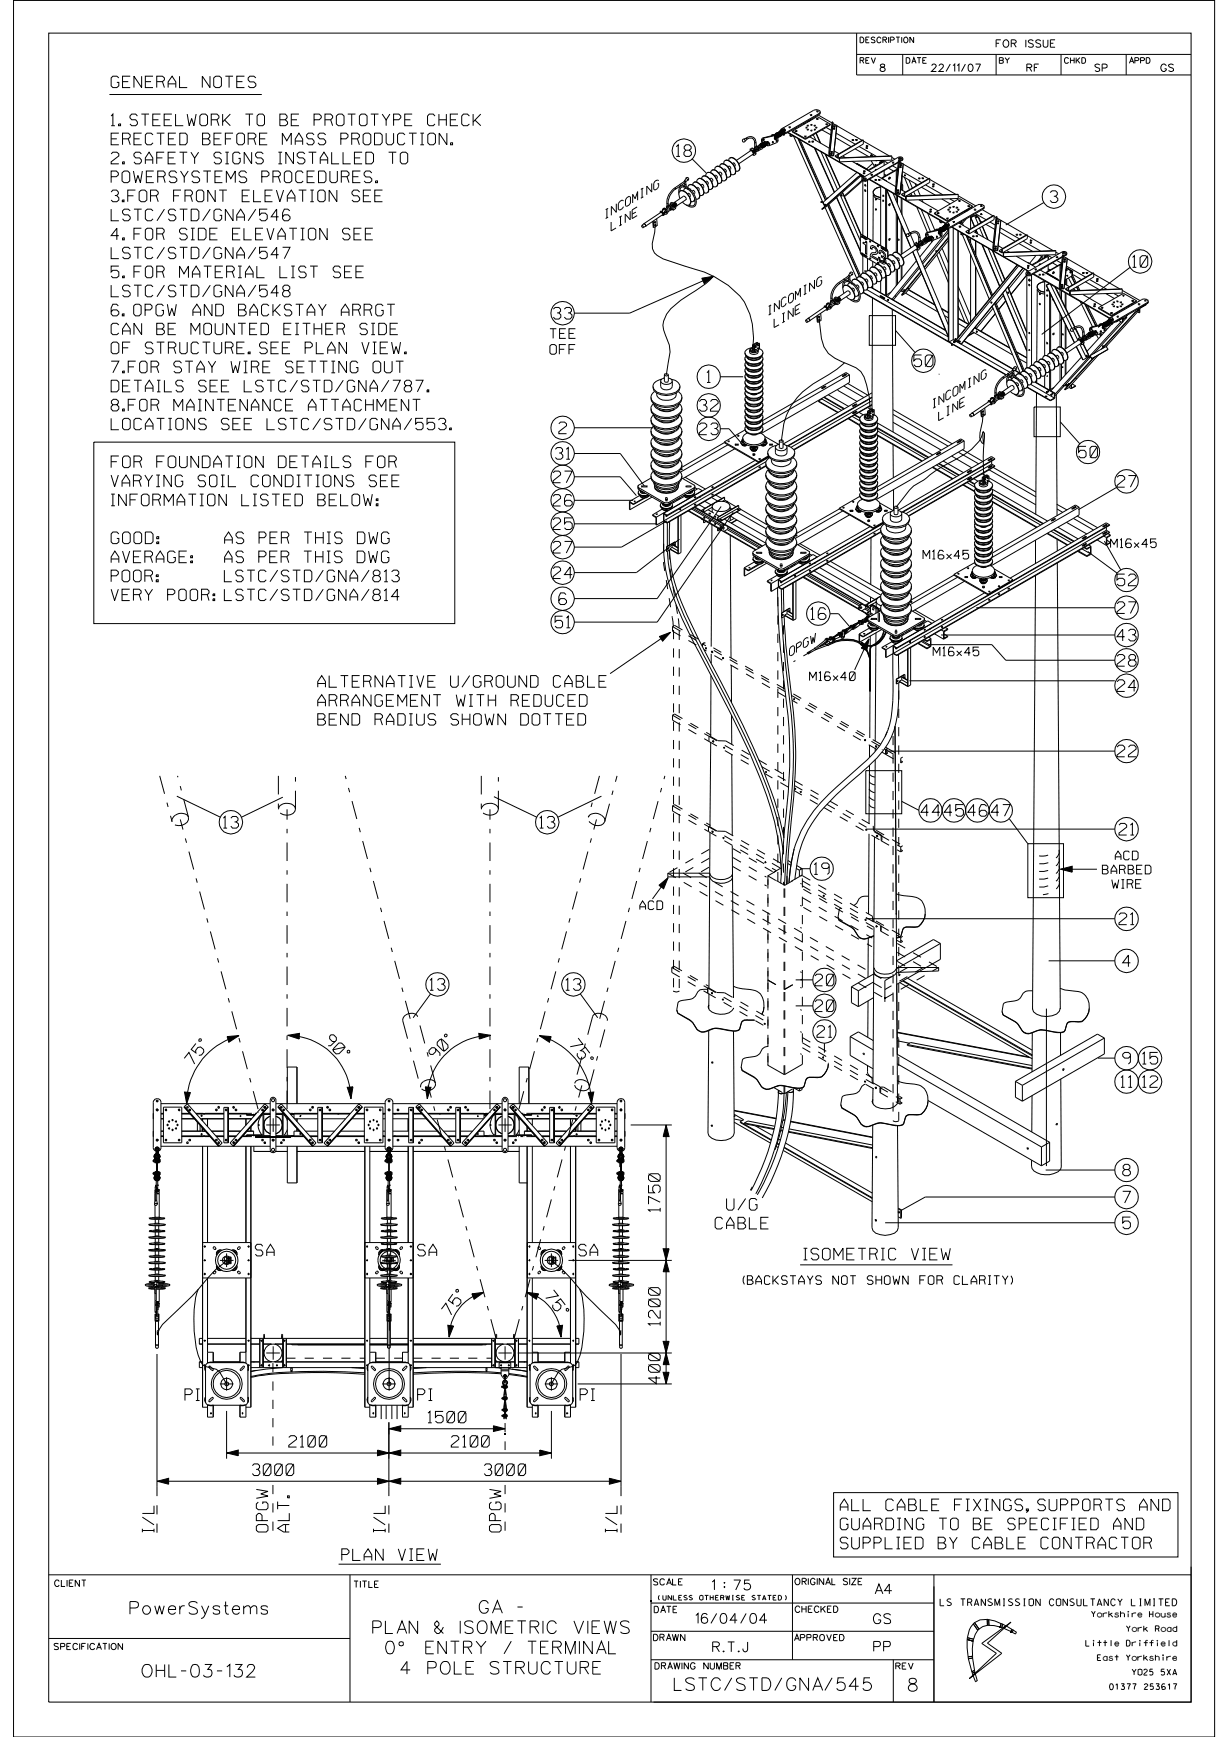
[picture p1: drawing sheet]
<svg xmlns="http://www.w3.org/2000/svg" width="210mm" height="297mm" viewBox="0 0 210 297" stroke-linecap="round" stroke-linejoin="round" font-family="sans-serif">
<defs><g id="words">
<g font-size="2.2">
<text x="81.9" y="275.8">GA -</text>
<text x="22.2" y="276">PowerSystems</text>
<text x="63.7" y="279.3">PLAN &amp; ISOMETRIC VIEWS</text>
<text x="24.3" y="286.8">OHL-03-132</text>
<text x="65.9" y="282.8">0^ ENTRY / TERMINAL</text>
<text x="68.5" y="286.3">4 POLE STRUCTURE</text>
<text x="115.2" y="289.1">LSTC/STD/GNA/545</text>
<text x="155.2" y="289.2">8</text>
</g>
<g font-size="2">
<text x="19" y="15">GENERAL NOTES</text>
<text x="19" y="21.5">1. STEELWORK TO BE PROTOTYPE CHECK</text>
<text x="19" y="24.7">ERECTED BEFORE MASS PRODUCTION.</text>
<text x="19" y="28">2. SAFETY SIGNS INSTALLED TO</text>
<text x="115.6" y="26.8">18</text>
<text x="19" y="31.2">POWERSYSTEMS PROCEDURES.</text>
<text x="19" y="34.5">3.FOR FRONT ELEVATION SEE</text>
<text x="179.5" y="34.6">3</text>
<text x="19" y="37.7">LSTC/STD/GNA/546</text>
<text x="19" y="41">4. FOR SIDE ELEVATION SEE</text>
<text x="19" y="44.2">LSTC/STD/GNA/547</text>
<text x="19" y="47.5">5. FOR MATERIAL LIST SEE</text>
<text x="193.5" y="45.7">10</text>
<text x="19" y="50.7">LSTC/STD/GNA/548</text>
<text x="19" y="54">6. OPGW AND BACKSTAY ARRGT</text>
<text x="19" y="57.2">CAN BE MOUNTED EITHER SIDE</text>
<text x="94.6" y="54.5">33</text>
<text x="19" y="60.5">OF STRUCTURE. SEE PLAN VIEW.</text>
<text x="19" y="63.7">7.FOR STAY WIRE SETTING OUT</text>
<text x="120.8" y="65.4">1</text>
<text x="156.2" y="62.7">50</text>
<text x="19" y="67">DETAILS SEE LSTC/STD/GNA/787.</text>
<text x="19" y="70.2">8.FOR MAINTENANCE ATTACHMENT</text>
<text x="119.5" y="70.3">32</text>
<text x="19" y="73.5">LOCATIONS SEE LSTC/STD/GNA/553.</text>
<text x="95.5" y="74.1">2</text>
<text x="119.5" y="74.3">23</text>
<text x="19" y="80">FOR FOUNDATION DETAILS FOR</text>
<text x="19" y="83.2">VARYING SOIL CONDITIONS SEE</text>
<text x="94.5" y="82.5">27</text>
<text x="94.9" y="78.5">31</text>
<text x="184.3" y="78.3">50</text>
<text x="190.9" y="83.3">27</text>
<text x="19" y="86.5">INFORMATION LISTED BELOW:</text>
<text x="94.5" y="86.5">26</text>
<text x="19" y="93">GOOD:</text>
<text x="38.5" y="93">AS PER THIS DWG</text>
<text x="94.5" y="90.5">25</text>
<text x="94.5" y="94.6">27</text>
<text x="19" y="96.2">AVERAGE:</text>
<text x="19" y="99.5">POOR:</text>
<text x="38.3" y="99.5">LSTC/STD/GNA/813</text>
<text x="39.3" y="96.2">AS PER THIS DWG</text>
<text x="94.5" y="98.9">24</text>
<text x="190.9" y="100.2">52</text>
<text x="19" y="102.7">VERY POOR: LSTC/STD/GNA/814</text>
<text x="94.9" y="107.4">51</text>
<text x="95.5" y="103.4">6</text>
<text x="138.6" y="105.9">16</text>
<text x="190.9" y="104.9">27</text>
<text x="190.9" y="109.6">43</text>
<text x="190.9" y="113.9">28</text>
<text x="54.3" y="117.5">ALTERNATIVE U/GROUND CABLE</text>
<text x="190.9" y="118.2">24</text>
<text x="54.3" y="120.7">ARRANGEMENT WITH REDUCED</text>
<text x="54.3" y="124">BEND RADIUS SHOWN DOTTED</text>
<text x="190.9" y="129.4">22</text>
<text x="38.2" y="141.6">13</text>
<text x="157.4" y="139.6">44</text>
<text x="161.4" y="139.6">45</text>
<text x="165.4" y="139.6">46</text>
<text x="169.4" y="139.6">47</text>
<text x="191.2" y="142.8">21</text>
<text x="139.1" y="149.5">19</text>
<text x="191.2" y="158.1">21</text>
<text x="191.9" y="165.3">4</text>
<text x="73.5" y="169.3">13</text>
<text x="139.3" y="168.5">20</text>
<text x="139.3" y="173">20</text>
<text x="139.6" y="177.4">21</text>
<text x="191.6" y="185.9">11</text>
<text x="191.9" y="181.9">9</text>
<text x="195.2" y="185.9">12</text>
<text x="195.2" y="181.9">15</text>
<text x="191.9" y="201.1">8</text>
<text x="124.2" y="206.9">U/G</text>
<text x="191.9" y="205.7">7</text>
<text x="43.6" y="214.7">SA</text>
<text x="71.4" y="214.7">SA</text>
<text x="98.9" y="214.7">SA</text>
<text x="122.2" y="210.1">CABLE</text>
<text x="137.3" y="215.4">ISOMETRIC VIEW</text>
<text x="191.9" y="210.1">5</text>
<text x="31.6" y="239.5">PI</text>
<text x="71.4" y="239.5">PI</text>
<text x="99.1" y="239.5">PI</text>
<text x="73.2" y="243.3">1500</text>
<text x="49.4" y="247.4">2100</text>
<text x="77.1" y="247.4">2100</text>
<text x="43.1" y="252.3">3000</text>
<text x="82.8" y="252.3">3000</text>
<text x="143.6" y="258.3">ALL CABLE FIXINGS, SUPPORTS AND</text>
<text x="143.6" y="261.6">GUARDING TO BE SPECIFIED AND</text>
<text x="58.4" y="266.8">PLAN VIEW</text>
<text x="143.6" y="264.8">SUPPLIED BY CABLE CONTRACTOR</text>
</g>
<g font-size="1.7">
<text x="94" y="57.9">TEE</text>
<text x="94" y="60.6">OFF</text>
<text x="121.7" y="271.9">1 : 75</text>
<text x="149.6" y="272.5">A4</text>
<text x="118.9" y="277.6">16/04/04</text>
<text x="149.3" y="277.6">GS</text>
<text x="121.8" y="282.4">R.T.J</text>
<text x="149.3" y="282.4">PP</text>
</g>
<g font-size="1.5">
<text x="157.7" y="95.6">M16x45</text>
<text x="189.8" y="93.6">M16x45</text>
<text x="159.5" y="112.1">M16x45</text>
<text x="138.3" y="116.4">M16x40</text>
<text x="188.4" y="149.4">BARBED</text>
<text x="190.6" y="147">ACD</text>
<text x="109.3" y="155.5">ACD</text>
<text x="190" y="151.9">WIRE</text>
<text x="127" y="219.6">(BACKSTAYS NOT SHOWN FOR CLARITY)</text>
</g>
<g font-size="1.3">
<text x="170.2" y="8.1">FOR ISSUE</text>
<text x="150.4" y="12.2">8</text>
<text x="159.2" y="12.2">22/11/07</text>
<text x="175.5" y="12.2">RF</text>
<text x="187.1" y="12.2">SP</text>
<text x="198.4" y="12.2">GS</text>
</g>
<text font-size="1.2" x="160.7" y="274.5">LS TRANSMISSION CONSULTANCY LIMITED</text>
<g font-size="1.1">
<text x="9.4" y="271.3">CLIENT</text>
<text x="111.7" y="271">SCALE</text>
<text x="111.8" y="275.7">DATE</text>
<text x="135.9" y="271">ORIGINAL SIZE</text>
<text x="135.9" y="275.7">CHECKED</text>
<text x="111.7" y="280.5">DRAWN</text>
<text x="135.8" y="280.6">APPROVED</text>
<text x="9.3" y="282.1">SPECIFICATION</text>
<text x="111.9" y="285.4">DRAWING NUMBER</text>
<text x="153.1" y="285.4">REV</text>
</g>
<g font-size="1">
<text x="147" y="7.3">DESCRIPTION</text>
<text x="147" y="10.8">REV</text>
<text x="154.8" y="10.8">DATE</text>
<text x="170.8" y="10.8">BY</text>
<text x="181.9" y="10.8">CHKD</text>
<text x="193" y="10.8">APPD</text>
<text x="185.6" y="281.5">Little Driffield</text>
<text x="186.5" y="276.5">Yorkshire House</text>
<text x="192.5" y="279">York Road</text>
<text x="187.5" y="283.9">East Yorkshire</text>
<text x="193.5" y="286.4">YO25 5XA</text>
<text x="189.6" y="288.9">01377 253617</text>
</g>
<text font-size=".8" x="112.4" y="273.6">(UNLESS OTHERWISE STATED)</text>
</g></defs>
<g fill="none" stroke="#000" stroke-width=".17">
<path d="M2.3 .1h205.2v296.9h-205.2zM8.3 5.7h195.2v285.3h-195.2zM18.7 16.2h26M138.5 19.8h.1M139.6 19.1h.1M139.8 19.7l2.4 1.3M139.8 19.7l-1.2 .7M139.9 19.4l-5.4 3.2M139.9 19.4v.2M139.9 19.6l-.1 .1M140.1 19.1l-.1-.2-.3-.1-.7 .1-5.3 3.1M140.1 19.1l-.2 .3"/>
<path d="M140.1 19.1v.3l-.2 .2M146.4 9.3h57.1M146.4 5.7v7.1h57.1M154.2 9.3v3.5M170.2 9.3v3.5M181.3 9.3v3.5M192.4 9.3v3.5M103.7 35.8v1.4M103.9 37.1l-.4 .3M103.9 35.6l-.4 .2M104.4 38v1.5l.9-.5M105.3 34.8v1.5l-.8-1v1.5"/>
<path d="M106 37v1.5M106.2 38.4l-.4 .2M106.2 36.9l-.4 .3M106.5 34.4l-.2-.2-.4 .2-.3 .4v1l.3 .1 .4-.2 .2-.4M107.1 33.8l.4-.2 .2 .1v1l-.2 .3-.4 .3-.2-.1v-1zM107.7 36.1v1.5l-.9-1v1.5M108.7 36.3l-.7 .3M108.9 35.4l-.9 .5v1.5l.9-.5M109 34.2v-1.4l-.5 1.2-.4-.8v1.5M109.7 38.6v.2l.2 .1M109.7 38.6h.1l.1 .3M109.7 32.2v1.6"/>
<path d="M109.9 33.6l-.4 .3M109.9 32.2l-.4 .2M110 38.3h.2l.1 .4M110 38.3l.3 .1v.3M110 38.3l2.9-2 .3 .2v.2l-2.9 2M110 38.3h.1M110 38.3l-.3 .3M110.3 38.7h.1M110.3 38.7l-.4 .2M111.4 31.4v1.4l-.9-1v1.5M111.5 37.8l.1 1M111.6 38.8l.1 .1"/>
<path d="M111.6 37.8l.1 1.1M111.7 38.9h.1M111.9 38v1.7l-.5 1.9a2.39 2.39 0 0 0 1.9 2.7l5.3 1.7a15.6 15.6 0 0 1 8.6 5.6 12.2 12.2 0 0 1 1.4 8.2M111.9 37.9l.1 .1-.1 .1zM112 37.9l-.2 .1M112 38.4v.2h-.1zM112 38.4l-.1 .2M112.2 37.4l.1 1.1-.6 .4M112.5 30.9l-.2-.1-.4 .2-.2 .4v1l.2 .1 .4-.3 .2-.3v-.5l-.2 .1M112.8 36.2v.2M112.8 36.2l.5 .2M112.9 36.1l-.1 .1"/>
<path d="M112.9 36.1l.5 .3M113.1 36.8l.2 .1M113.2 35.9l-.3 .2M113.3 36.4v.5M113.4 36.4h-.1M113.4 36.4v.4M113.4 36.8l-.1 .1M113.6 36.1v.5M113.6 36.1v.1M113.6 35.7l-.3 .2-.1 .4M113.6 36.2l-.2 .2M113.6 35.7h-.2l-.2 .2"/>
<path d="M113.6 35.7l-.2-.1-.3 .3h.1M113.9 35.3v.2M113.9 35.3h.1M113.9 35.8l-.2 .1M113.9 36.1l-.2 .3M113.9 34.7h.3M113.9 35.2h.1M113.9 34.7l.1 .5M113.9 35.3l.1 .2M114 35.2l.1 .1M114 35.2h.1M114 35.2l-.1 .1"/>
<path d="M114.1 35.9a.6 .6 0 0 1-.6 .8l-.1 .1M114.1 35.9l-.3 .1-.2 .2M114.1 35.9l-.3-.1-.2 .3M114.1 35.3h.1M114.1 35.3h-.2M114.2 34.7v.5l-.1 .1M114.2 35l.1 .1M114.3 35.7l.2-.1-.1 .2zM114.3 35.1v.2M114.3 35.1h-.1M114.4 35.2h.1M114.4 35.2l-.9 .6 .2 .1"/>
<path d="M114.5 35.1l-.1 .1M114.5 34.9l.2 .1M114.5 34.9v.2M114.5 34.7v.2M114.5 35.3h.1M114.5 35.3l.1 .6M114.5 34.7l.6 .3M114.5 35.3l-.8 .6M114.6 35.9h.1M114.6 35.3v.6M114.6 35.3h.1M114.6 35.9l-.4 .3"/>
<path d="M114.6 35.2v.1M114.6 35.3l.1 .6M114.6 35.2l.1 .7M114.6 35.2l-.1 .1M114.7 35l.1 .1M114.7 35l-.2 .1M114.7 34.6l.7 .3M114.7 34.6l.6 .4M114.7 34.6l-.2 .1M114.8 35.1l.1 .6-.2 .2M114.8 35.1l.2 .1M114.8 35.8l.2 .1"/>
<path d="M114.8 35.1l-.2 .1M114.9 35.3l.1 .1v-.1M114.9 35.8h.1M115 35.1h-.2l.1 .2M115 35.1v.2M115 35.1h.1M115 35.1l.1 .2M115 35.2v.7M115 35l-.1 .3M115 35v.1M115 35l.2 .2M115 35h.1"/>
<path d="M115 35.9h.1M115.1 35.3h-.1M115.1 35l-.1 .2M115.1 34.8a.26 .26 0 0 1 .4 0 .26 .26 0 0 1-.1 .4h-.1M115.2 35.2l-.3 .1M115.2 35.2h.1M115.2 35.2l-.2 .1M115.2 35.2l-.1 .1M115.2 35.3l.1 .1M115.2 34.6a.42 .42 0 0 1 .4 .6M115.2 34.6v.2M115.2 34.6l1.6-1a.42 .42 0 0 1 .4 .6l-1.6 1"/>
<path d="M115.2 35.2l.3 .1M115.3 34.9v.2M115.3 34.8l.2 .3M115.3 35.2h.1M115.3 35.2v.3v-.1M115.3 32.2l.1 .2M115.3 32.2a3 3 0 0 0-1.4 2.5M115.3 34.9l-.3 .2M115.3 34.9l.1 .1M115.3 35h-.2M115.3 34.9h.1M115.3 35l-.4 .3"/>
<path d="M115.3 34.9l-.3 .1M115.3 35.1l-.2 .2M115.4 35.2h.2M115.4 34.9l-.1 .1M115.4 34.9v.1M115.4 32.4a2.93 2.93 0 0 0-1.2 2.3M115.4 35l-.1 .1M115.4 35l-.2 .2M115.4 35l.1 .1-.2 .1M115.5 35.3l-.1 .3-.4 .3M115.5 35.3l-.2 .1M116.1 31.6l-.8 .6"/>
<path d="M116.2 32.7a1.52 1.52 0 0 1 1.6 1l.2 .7-.2 .6M116.2 32.7a1.03 1.03 0 0 0 0 1.2M116.2 32.7v-.1a1.84 1.84 0 0 1 1.9 1.9l-.3 .5M116.3 31.8l-.9 .6M116.6 34.5a1.03 1.03 0 0 0 1.2 .5M116.9 32a.53 .53 0 0 0-.6 .1 .53 .53 0 0 0-.1 .6M116.9 31.8l.1 .1-.1 .1M116.9 31.8v.2M116.9 31.8a.86 .86 0 0 0-.8 .3 .86 .86 0 0 0-.1 1M117 30.9l-.9 .7 .2 .2M117 30.9l.2 .2M117 30.9v.1"/>
<path d="M117 31.3v.2M117 31.5h.2M117 31.5l.2 .6 .3 .3M117 32.2l-.2 .4M117.2 31.1l-.9 .7M117.2 31.1h.1M117.2 31.1v.4M117.2 30.5l.3 .3-.3 .3M117.2 30.5a.24 .24 0 0 1 .4-.1 .24 .24 0 0 1-.1 .4M117.2 31.5l.1 .3 .3 .4M117.2 30.5l-.2 .4M117.3 32.2h-.3"/>
<path d="M117.3 32.1l-.3 .1M117.5 33.2a.28 .28 0 0 1 .4 .1 .28 .28 0 0 1-.1 .3M117.5 32.4l.2 .1M117.6 32.2l-.1 .2M117.6 32.2h.2M117.7 32.5l.1 .1M117.8 31.6a1.82 1.82 0 0 1 1.6 2.2l-.1 .2M117.8 31.6l-.3 .3v.2M117.8 31.6a1.12 1.12 0 0 1 1.4 .7 1.3 1.3 0 0 1 .2 1.6l-.1 .1M117.8 32.2l-.1 .3M117.8 32.2l.2 .3M117.8 32.6a2.37 2.37 0 0 1 .9 2.4 .63 .63 0 0 1-1 0"/>
<path d="M117.8 32.6h.1M118 32.5l-.2 .1M118 32.5a2.36 2.36 0 0 1 .7 2.8 1.29 1.29 0 0 1-1.5-.3M118 32.5h.1M118.2 32.7l.2-.2 .2 .1a.29 .29 0 0 1 0 .5M118.3 27.2l2.3 2.3M118.5 34.4h-.4M118.6 31.2a1.52 1.52 0 0 1 1.6 1.3l.1 .5-.3 .4M118.6 31.2l-.3 .4M118.6 31.2a1.43 1.43 0 0 1 1.6 1.3l.1 .5-.3 .4M118.7 34l-.2 .4M118.7 34.1l-.2 .3"/>
<path d="M119 32.1a.29 .29 0 0 1 .4 .1 .29 .29 0 0 1 0 .4M119.3 30.6a1.63 1.63 0 0 1 1.7 1.4l.1 .6-.3 .3M119.3 30.6l-.2 .3v.2M119.3 30.6a1.63 1.63 0 0 1 1.8 1.4v.7l-.3 .2M119.3 34h-.4M119.6 33.4h.4M119.7 31.6l.4-.1 .2 .3-.2 .3M120.1 30.1a1.63 1.63 0 0 1 1.6 2.1l-.1 .1M120.1 30.1l-.2 .5M120.1 30.1a1.05 1.05 0 0 1 1.3 .6 1.37 1.37 0 0 1 .3 1.5l-.1 .1M120.3 32.9h.5M120.5 31.1a.31 .31 0 0 1 .4 .1 .31 .31 0 0 1 0 .4"/>
<path d="M120.8 29.5a1.42 1.42 0 0 1 1.6 1.1l.2 .7-.2 .6M120.8 29.5l-.2 .6M120.8 29.5a1.12 1.12 0 0 1 1.4 .7 1.35 1.35 0 0 1 .4 1.5l-.2 .2M121.3 30.6l.2-.1 .3 .2v.2l-.2 .2M121.6 32.3l-.5 .1M121.7 29.1a1.26 1.26 0 0 1 1.4 .9l.2 .7v.3l-.2 .3M121.7 29.1l-.3 .4M121.7 29.1a.72 .72 0 0 1 1 .3 1.51 1.51 0 0 1 .6 1.8l-.2 .1M121.8 31.9h.6M122.1 30a.29 .29 0 0 1 .4 .1 .29 .29 0 0 1-.1 .4M122.3 28.5a1.39 1.39 0 0 1 1.6 1l.2 .8v.3l-.2 .3M122.3 28.5l-.2 .5"/>
<path d="M122.3 28.5a1.01 1.01 0 0 1 1.4 .7 1.25 1.25 0 0 1 .4 1.5l-.2 .2M122.8 29.5a.31 .31 0 0 1 .4 0 .31 .31 0 0 1 .1 .4l-.2 .1M123.1 31.3h-.4M123.2 28.1a1.58 1.58 0 0 1 1.5 2.1v.1M123.2 28.1l-.2 .4M123.2 28.1a1.48 1.48 0 0 1 1.7 1.6v.3l-.2 .3M123.3 30.9h.6M123.6 29a.29 .29 0 0 1 .4 .1 .29 .29 0 0 1-.1 .4M123.9 27.5a1.57 1.57 0 0 1 1.7 1.4l.1 .6-.2 .3M123.9 27.5l-.2 .1v.4M123.9 27.5a1.15 1.15 0 0 1 1.4 .6 1.4 1.4 0 0 1 .3 1.6l-.1 .1M124.4 28.5l.1-.1 .3 .1 .1 .4-.2 .1"/>
<path d="M124.7 30.3h-.5M124.7 27a1.41 1.41 0 0 1 1.6 1.3l.1 .5-.2 .4M124.7 27l-.2 .4M124.7 27a.95 .95 0 0 1 1.3 .6 1.11 1.11 0 0 1 .3 1.5l-.1 .1M124.9 29.8h.6M125.2 28a.29 .29 0 0 1 .4 0 .29 .29 0 0 1-.1 .4M125.8 27.4l2.5-1.6a.42 .42 0 0 1 .4 .6l-2.5 1.6M126.2 29.2h-.5M127.1 23.8l.2 .1v.3M127.1 23.8a.26 .26 0 0 0-.2 .4 .26 .26 0 0 0 .4 0M127.4 23.7l.2 .2M127.4 23.7h.2v.1"/>
<path d="M127.4 23.7a1 1 0 0 1 1.1-.3 1 1 0 0 1 .7 .9M127.4 23.7l-.3 .1M127.4 23.7h.1M127.6 23.9l-.3 .3M127.6 23.8a.74 .74 0 0 1 .9-.2 .74 .74 0 0 1 .4 .7M127.6 23.8v.1M128.2 25.6l.5 .3M128.2 25.6v.2M128.2 25.5v.1M128.2 25.5l.6 .3M128.4 25.3h.2l.5 .3M128.4 25.3l.6 .3"/>
<path d="M128.4 25.3l-.2 .2M128.6 26.4l.2 .1M128.6 26l.1 .1 .1-.1M128.7 25.8h-.1v.2M128.7 25.8l.1 .2M128.7 25.8h.1M128.7 25.9l.1 .6M128.8 25.8l-.2 .2M128.8 25.8h-.1M128.8 25.8l.1 .1M128.8 26.5v.1M128.8 25.8l-.1 .1"/>
<path d="M128.8 25.8h.1M128.8 26h.1M128.9 25.9l-.3 .1M128.9 25.9l-.1 .1M128.9 25.9h.1M128.9 25.2h.1M128.9 25.2v.3M128.9 24.3h.3M128.9 26.1l.2 .1M128.9 25.9l.3 .2M128.9 24.3l.1 .8M129 25.6l.1 .2"/>
<path d="M129 25.6h.1M129 25.6l.1 .1M129 25.6l-.2 .2M129 25.9h.1M129 25.1h.1M129 25.1l-.1 .1M129 25.2v.2M129 25.9h-.1l.1 .4 .1-.1M129 25.4v.2M129.1 25.6h-.1M129.1 25.6v.1M129.1 25.7l-.5 .3"/>
<path d="M129.1 25.6l-.4 .2M129.1 25.6v.2M129.1 25.8l-.3 .2M129.1 25.1h.1M129.1 25.1l-.1 .1M129.1 25.3l-.1 .1M129.1 25.3l.2 .1M129.1 25.7v.1M129.2 25.9h.1M129.1 25.7l-.2 .2M129.1 25.7l-.1 .2M129.2 26.1l-.1 .3-.3 .2"/>
<path d="M129.2 26.1l-.1 .1M129.2 24.3v.8M129.2 25.1h-.2M129.3 25.4l-.2 .2M129.3 24.9l.1 .1M129.4 25.1h.1M129.4 25l-.2 .1M129.4 25.9h-.2M129.4 25.9h.1M129.4 25.1l-.3 .2M129.5 25.2l.1 .6M129.5 25.2l-.2 .2"/>
<path d="M129.5 25.2h.1M129.6 25.8h.1M129.6 25.8l-.2 .1M129.6 25.2v.6M129.6 25.2h.1M129.6 25.5h.1M129.7 25.3h-.1M129.7 25.3h.1M129.9 25.1l.2 .2M129.9 25.1l-.2 .2M130 24.5h.2l.2 .1M130 24.5l-.6 .5"/>
<path d="M130 24.5l.2 .1M130.1 24.5l.1 .3zM130.1 25.3l.1-.4-.5 .4M130.1 25.3l-.5 .2M130.1 24.9l-.2 .2M130.1 24.1l.5 .6M130.1 24.1l.1 .1M130.2 24.6l-.7 .6M130.2 24.6h.1M130.2 24.2l.2 .3 .4 .3-.2-.1M130.2 25.4l-.5 .3M130.2 25.4h.1"/>
<path d="M130.4 24.6h-.2M130.4 24.6l.1 .6-.3 .2M130.4 24.4l.1 .2zM130.4 23.9l.2-.1-.1 .3zM130.4 23.6l-.2 .1-.1 .4M130.4 23.6h.1M130.5 23.8l-.1 .2M130.5 24.5l.1 .1zM130.5 24.4v.2zM130.5 24.6l.1 .1M130.5 24.4a.6 .6 0 0 0-.6 .5 .64 .64 0 0 0 1.1-.3M130.5 24.5a.52 .52 0 0 0-.6 .5 .64 .64 0 0 0 1.1-.3 .52 .52 0 0 1-.5 .5 .52 .52 0 0 1-.6-.4l.7-.3"/>
<path d="M130.5 24.4l.2 .1zM130.5 23.6l-.2 .2-.1 .4M130.6 24.4l-.5 .1-.2 .3a.62 .62 0 0 0 1.1-.2h-.1a.57 .57 0 0 1-.9 .2l.2-.3 .4-.1M130.6 24.8l.2 .2-.2 .1zM130.6 24.3l.1-.1h.1l-.2 .2M130.6 24.3v.1M130.6 24.7h.1M130.6 24.5l-.4 .1-.1 .2 .3 .1 .5-.3M130.6 24.5l-.5 .3v.3h.4l.4-.4M130.7 24.5l-.6 .3a.4 .4 0 0 0 .4 .2 .4 .4 0 0 0 .3-.4h.1M130.7 24.5l-.6 .3 .1 .3h.1a.35 .35 0 0 0 .5-.4h.1M130.7 24.2l-.1 .1"/>
<path d="M130.8 24.7l.1 .1h-.1zM130.8 24.7h.1zM130.8 24.7l.1 .2M130.8 24.7v.1M130.8 24.6l.1 .2zM130.8 24.8l.1 .1M130.9 24.6l.1 .1zM130.9 24.9h.2M131 24.2l-.2 .5M131 24.8h.1M131 24.6l.1 .1M131 24.8l.1 .1"/>
<path d="M131 24.6v.2M131.1 24.7v.2M131.1 24.4l.2 .1M131.1 24.4l-.1 .2M131.1 24.4l.3 .1M131.3 24.2l-.3 .1-.2 .5M131.3 24.2v.2M131.3 24.2a.39 .39 0 0 0-.5 .5M131.3 24.4v.1M131.3 24.4l-.3 .3v.1M131.3 24.4a.28 .28 0 0 0-.3 .1 .28 .28 0 0 0 0 .3M131.3 24.4h.1"/>
<path d="M131.3 24.5l-.2 .2M131.3 24.5h.1M131.3 24.5v-.1a.29 .29 0 0 0-.4 .1 .29 .29 0 0 0 .2 .4v-.1M131.4 24.5h.1l-.1 .2M131.4 24.5l-.1 .3-.2 .1M132 23.1h.1M132 23l-.1 .1v.1M132 23l.1 .1M132 23l-.1 .2M132 23h.2M132.1 24.2l-.1 .2M132.4 23.1a.6 .6 0 0 1 1-.2 .69 .69 0 0 1-.7 .5"/>
<path d="M132.4 23.2a.59 .59 0 0 1 .5-.4 .59 .59 0 0 1 .6 .3l-.3 .3-.4 .1M132.4 23.1v.2zM132.4 23.3a.61 .61 0 0 1 1-.2l-.2 .3-.5 .1 .4-.1 .2-.3a.49 .49 0 0 0-.5-.2 .49 .49 0 0 0-.4 .4l.5-.4 .3 .1v.2l-.5 .2M132.4 23.1l.1 .2zM132.4 23.1h.2zM132.4 23.2l.5-.4 .3 .2-.5 .4M132.4 23.1l.2 .1h-.2zM132.4 23.8h.2M132.4 23.1h.1M132.4 23.1h.2M132.4 23.1l-2 .5M132.5 23.3l.3-.4h.4l-.1 .3-.4 .2"/>
<path d="M132.5 23v.1M132.5 23l-.3 .1M132.5 23h-.2l-.2 .1M132.5 22.9l.1-.1 .2 .1-.1 .1zM132.5 23.6l.2 .1M132.5 23.6l.2 .2M132.5 23.1h.2M132.6 23.1h.1M132.6 23.8h.1M132.6 23.1l-2.1 .5M132.7 23.4h.1zM132.7 23.4h.2"/>
<path d="M132.7 23.7v.1M132.7 23.4h.1M132.7 23.4l-.2 .2M132.7 23.1h.1M132.7 23.4l.5-.3v-.3l-.4-.1-.4 .5a.56 .56 0 0 1 .5-.5 .56 .56 0 0 1 .6 .3l-.3 .3-.4 .1M132.7 24l-.1 .1M132.7 23.3l.1 .2zM132.8 23.3v.1zM132.8 23.3l-.3 .2 .1 .3M132.8 23.3l.1 .1M132.8 23.3v.1M132.8 23.4l-.1 .3"/>
<path d="M132.8 23.4h.2M132.8 23.2l.1 .2M132.8 23.2a.4 .4 0 0 0-.4 .6M132.8 23.2a.36 .36 0 0 0-.4 .2 .36 .36 0 0 0 0 .4M132.8 23.4l-.2 .1v.3M132.8 23.4h.1M132.9 23.4l-.2-.2-.2 .2-.1 .4h.3M132.9 23.4h.1M132.9 23.2v.2zM132.9 23.7a.52 .52 0 0 1-.2 .7l-1.3 .5h-.4M133 23.4l-.2 .4h-.1M133.2 23.1v.3z"/>
<path d="M133.2 23l.3 .2zM133.2 22.4h.2v.2h-.2zM133.4 22.3l.1 .2 .3 .1h.7M133.4 22.3v.3l.2 .1M133.5 22.5l.1-.2v.2zM133.5 22.8l.2 .1zM133.6 22.7l.1 .1zM133.6 22.4l.1-.1v.2zM133.6 22.7h.9M133.6 22.4l-.1-.1 .1 .2M133.6 22.4a.38 .38 0 0 0 .6-.2 .34 .34 0 0 1-.2 .4 .34 .34 0 0 1-.4-.1M133.6 22.1v.1"/>
<path d="M133.6 22.4v.3M133.6 22.1l.2 .2M133.6 22.1l.2 .1M133.6 22.7l.2 .1zM133.6 22.3l.1 .2zM133.6 22.8l-.1-.1 .2 .2 .4-.1M133.6 22.8h.3M133.7 22.7l-.6 .5a.52 .52 0 0 1 0-.7 .52 .52 0 0 1 .6-.2 .66 .66 0 0 0-.7 .9 .73 .73 0 0 0 .7-.4M133.7 22.4a.52 .52 0 0 0-.5 .2 .52 .52 0 0 0-.1 .5l.6-.4M133.7 22.4l-.5 .3-.1 .3 .6-.3M133.7 22.7l.1 .1zM133.7 22.3l.1 .2z"/>
<path d="M133.7 22l-.3 .3M133.7 22.9l.1 .2M133.7 22l-.1 .1M133.7 22h.4M133.7 22.5a.4 .4 0 0 0-.4 .1 .4 .4 0 0 0-.1 .5l.5-.4M133.7 22.3v.1a.65 .65 0 0 0-.6 .9 .57 .57 0 0 0 .6-.5h.1M133.8 22.5l-.6 .3v.3h.3l.3-.4M133.8 22.4a.58 .58 0 0 0-.6 .8l.3-.1 .3-.3M133.8 22.4a.63 .63 0 0 0-.6 .8h.3l.3-.4M133.8 22.2v.1M133.8 23h.3M133.8 22.9v.2"/>
<path d="M134 22.1l-.2 .1M134 22.1v.2M134 22.3h-.2M134.1 22a.28 .28 0 0 1-.1 .4 .28 .28 0 0 1-.4-.1v-.2M134.1 22.1v.1M134.1 22l-.1 .3M134.1 22.9v.1M134.1 23l-.3 .1M134.1 22l-.1 .1M134.1 22.2a.29 .29 0 0 1-.5 0M134.1 22.2a.28 .28 0 0 1-.3 .2 .28 .28 0 0 1-.2-.2M134.1 22.8v.2"/>
<path d="M134.5 22.6v.1M134.6 22.7l13.1 7.5M134.6 22.6l13.1 7.6M134.6 22.6l-.1 .1M134.9 21.8h.1M135 23.1l.2 .2M135 22.9v.2M135 23.1h.1M135.1 23.1l.1 .2M135.1 23v.1M135.2 23.1h.1M135.4 22.4l2.2 1.3"/>
<path d="M135.4 22.4v.2l2.2 1.2M135.5 23.2l-.3 .1M135.6 23.2l5.1 11.7M135.8 22h.2M135.8 22l-1.2 .6M135.9 21.9v.1M135.9 22.5h.2M136.3 23.7l4.7 10.5M136.5 23.7l4.6 10.5M136.7 23.9l4.6 10.2M137.3 21.1l.1 .1M137.4 21.1v.1"/>
<path d="M137.5 23.4h.2M137.6 23.7v.1M137.7 21.8h.2zM137.7 21.9h.1M137.9 21.5h.3zM137.9 22.1l.3 .1zM137.9 20.7l.1 .2M138 22.2h.1M138 21.5h.1M138.2 24.2h.2M138.2 24.2l.1 .1M138.3 20.6v.1"/>
<path d="M138.3 20.7l-.1-.1v.2M138.4 20.5l.1 .1M138.4 23.4h.1M138.4 23.4l3.3 1.9M138.4 23.4l-.8 .4M138.5 20.4v.2M138.6 22.4h.1M138.6 21.4h.1M138.6 20.4h.2M138.6 20.4l-2.8 1.6M138.8 24.2h.2M139 23.1l.4 .9"/>
<path d="M139.1 21.5h.2zM139.2 22.1l.1 .1h-.2zM139.2 22.2h.1M139.2 21.5h.1M139.2 25.3l3.4 7.6M139.3 25.3l3.3 7.6M139.3 21.8h.3zM139.4 21.9h.1M139.4 22.8l.7 1.7M139.5 22.8l.7 1.7M139.6 20.4h.2M140.2 34.5l.4 .1 .1 .4"/>
<path d="M140.3 25.9l2.8 6.5M140.4 22.2l1.6 .9M140.5 34.4l-.3 .1M140.6 34.5h-.4M140.9 34.9l.1 .2h-.1zM141 34.9v.2zM141 26.4l2.5 5.6M141 35.5l5.4 12.2M141.1 26.4l2.5 5.6M141.2 21.3h.1M141.2 21.8l.9 .5M141.2 21.8l-2.8 1.6"/>
<path d="M141.4 35.1l5.4 12.2M141.4 35.1h.1M141.4 35.1l-1 .7M141.5 35.1l5.4 12.2M141.5 33.8l-.3 .2M141.6 26h.2M141.6 35l5.5 12.2M141.6 26v.7h.8M141.8 26v.6M141.8 26.6h.6M141.9 21.2l-2.3-1.3-4.2 2.5M141.9 21.2l-4.3 2.5"/>
<path d="M141.9 21.2v.2l-.7 .4M141.9 26.4h.3M142 26h.2M142.2 26.3h.1M142.2 26h.1M142.3 21.1l.6 .3M142.3 20.9v.5M142.3 21.4l-.5 5.2M142.3 20.9l-.5 5.1M142.3 20.9l-.1-.1-.6 5.2M142.3 21.4h.7M142.4 22h.2"/>
<path d="M142.4 21.7h.3M142.4 26.6v.1M142.5 25.8l.9 .5M142.5 25.8l-.1 .9M142.6 22h.1M142.7 26.7l.5 .4M142.7 21.7h.1M142.8 23.5l2.6 1.6M142.9 22.8l3.3 1.9M142.9 22.8l-.4 3M142.9 33.8l4.1 9.2M143 33.8l4 9"/>
<path d="M143 21.5l4.3 2.5M143 21.4v.1M143 21.5l-.1 1.3M143 21.4l-.6 5.2M143.2 26.4v.6l-.5-.3M143.2 26.7h.1M143.2 26.4h.1M143.2 26.4l-.5 .3M143.2 26.4v.7M143.4 27.1v.2M143.4 27.1l.1 .6M143.4 27.1h.1"/>
<path d="M143.5 33.3l3.5 7.9M143.7 33.3l.1 .1M143.8 33.4h.1M143.9 32.9l3.2 7.3M144 32.9l.3 .6M144 26.7l.5 .3M144 26.7l-.8 .4M144.3 33.5l2.9 6.7M144.3 33.5h.1M144.3 33.6l3.1-2.7v9.3M145.6 24h.3M145.6 27.6l3.3 1.9"/>
<path d="M145.6 27.6l-2.1 .1M146.1 25.4l2.3 1.4M146.2 23.9l.3 .1h-.2zM146.2 24h.3M146.3 28h.1M146.3 28l1.2 .6M146.3 28l2 1M146.4 29.5l-5.7 5 .2 .8M146.6 30.2l-6.2 5.6M146.6 30.2l.1 .1M146.7 30.3l-6.3 5.5M146.8 25.1l3 1.6"/>
<path d="M146.8 25.1l-2.8 1.6M146.9 29.7l.1 .1M147.1 30.1l-5.7 5M147.1 30.1l.2 .2M147.1 29.9l-.5 .3M147.1 30.1l.2 .3M147.2 30l-.5 .3M147.3 30.6a.56 .56 0 0 0 .8 .2M147.3 30.6a.5 .5 0 0 0 .3 .4 .5 .5 0 0 0 .5-.1M147.3 30l-.2 .1M147.3 30.8l-3 2.7M147.3 30v.3"/>
<path d="M147.4 30.4l-.1 .2M147.4 30.2l-.1 .1M147.4 30.1v.3M147.5 28.6v.1M147.5 28.6h-.1M147.5 28.6h.1M147.5 29.3l.3-.1-.1 .2zM147.5 29.7h.3M147.5 24.1l4.5 2.6M147.5 24v.6l-.7 .5M147.5 24l-4.3 2.4M147.6 29.3h.2"/>
<path d="M147.6 30.6h.4M147.6 28.6l.6 .4M147.6 28.6l-.1 .1M147.6 29.6l.1 .1M147.7 29.3v.1M147.7 32.5h.2v.2zM147.8 29.3h.1M147.8 31h.1M147.9 31.7h.1M148 25.3l.2-.1v.1l-.2 .1zM148 25.3h.2M148 25h.3"/>
<path d="M148.1 30.8v.1M148.2 29h.1M148.2 30.8v9.9l-.8-.5M148.3 29v.1M148.3 29h-.1M148.5 30.7l13 7.5M148.6 30.6l13 7.6M148.6 30.6l-.5 .3M148.7 26.5v.3M148.7 26.5l.5 .3M148.8 26.5l.5 .3M148.9 30h.1"/>
<path d="M148.9 27.5l.5 .9M149 26.4l-.3 .1M149.1 27.9l-1 1M149.2 33.2a1.15 1.15 0 0 0 1.3 .9M149.2 33.4v7.9M149.5 30.8h.3M149.6 28.1l.1 .2M149.6 30.8l.1 .1M149.7 27.5h.1M149.7 28.9v.1M149.7 30l3.4 1.9M149.7 30l-1.1 .6"/>
<path d="M149.8 29l-.1-.1-.2 .3M150.1 30.8h.3M150.3 27.5l.3 .1M150.4 27.7l.1 .1zM150.4 27.7h.1M150.4 27.7h-.1l.1 .2M150.4 27.7l.1 .1M150.5 32a1.31 1.31 0 0 0-1.3 .9 1.15 1.15 0 0 0 1.3 .9M150.5 31.9v10.1l.8 .5M150.5 27.4l.2 .2zM150.5 30.6h.1M150.5 30.9h.1"/>
<path d="M150.6 27.6v.2M150.7 27.6v.1M150.7 27.6h-.1M150.7 27.6h.1M150.7 27.7l-2.3 1.3h-.2M150.7 27.4l.4 .2M150.8 30.4v.2M150.8 30.6l.7 .3M150.9 27.4h1.5v-.7l-8.9 .3v.7M150.9 27.4l.8 .5M150.9 27.4l-5.3 .2M151 33.4h.1"/>
<path d="M151.1 29.9l.2 .1M151.1 29.7l.4 .3M151.1 27.6l-2.7 1.6M151.1 27.6v.7M151.1 29.2v1M151.3 32.3v10.2M151.5 32.4l4.1 10M151.5 30.9l-.1 .1M151.5 30.9v.1M151.5 32.5v10.1M151.5 32.5l4.2 9.9M151.8 28.8l.9 .4"/>
<path d="M151.9 30.3a.13 .13 0 0 1 .2 .1 .13 .13 0 0 1-.1 .2 .13 .13 0 0 1-.2-.1zM151.9 30.4h.1M152 34.8l-.1 .3 .1-.2M152 30.3h.1M152 30.3l-.2 .3M152.4 26.9l.5 .3M152.4 26.7l-8.9 .3M152.5 27.8h.2M152.5 28.4l.9 .5M152.5 28.4l-2.8 1.6M152.6 33.1l2.9 6.7M153 32.5v.7h.8"/>
<path d="M153 32.5h.1M153.1 32.5v.6M153.1 33.1h.7M153.1 29.1h.3M153.1 29.1v2.1M153.1 33.4v.9M153.1 36.4v6.7M153.1 29.1l-2.3 1.3M153.3 32.9h.2M153.3 32.8l.3 .1-.2 .1zM153.3 32.6h.3M153.3 32.5h.3"/>
<path d="M153.4 29.1h.1M153.4 28.9l-2.8 1.6M153.4 29.1v.1M153.4 33.5v1.3M153.4 36.9v6.3M153.5 27.8l-1 .6M153.5 27h.5a.26 .26 0 0 1-.2 .3 .26 .26 0 0 1-.3-.3zM153.5 27.2h.5M153.5 27.7l-5.4 3.1M153.6 32.5h.1M153.6 32.9h.1M153.7 27.4v.6"/>
<path d="M153.7 28h.6M153.7 28l-.6 5.1M153.7 27.4l-.6 5.1M153.7 27.4h-.2l-.5 5.1M153.7 27.7l.5 .3M153.7 27.7h.1M153.7 28.6h.3M153.7 28.5l.3 .1h-.2zM153.8 28.3h.2M153.8 33.1v.1M153.9 32.4l.8 .4M153.9 32.4l-.1 .8"/>
<path d="M154 31.2v1.3M154 33.9v2.5M154 38.4v5.1M154 33.2l.6 .4M154 28.2h.1M154 28.6h.1M154.1 31.5l.1 .1M154.1 30.1l2.7 1.5M154.1 27.3l-.4 .3M154.1 27.3v.1M154.1 29.9v2.6M154.1 33.9v2.8"/>
<path d="M154.1 38.8v4.6M154.1 27.4l-.4 .3M154.2 29.3l3.3 1.9M154.2 29.3l-.3 3.1M154.2 31.6v1M154.2 31.6l-.1 .1M154.3 27.1a.56 .56 0 0 0-.9-.2l-6 3.5M154.3 27.1l-.2 .2M154.3 27.1l-.2 .3M154.3 28.1l4.3 2.5M154.3 28l-.5 5.1M154.3 28v.1"/>
<path d="M154.3 28.1l-.1 1.2M154.5 33.1v.1M154.5 33.3h.1M154.5 33h.1M154.5 33v.5l-.5-.3M154.5 33l-.5 .2M154.5 29.9l.2 .2-.2-.1zM154.5 30.3l.9 2.1M154.6 33v.6M154.6 29.9l.1 .1M154.8 33.7v.5M154.8 33.7v.4"/>
<path d="M154.8 33.7h.1M155.3 30.8l.6 1.4M155.3 33.2l.5 .3M155.3 33.2l-.7 .4M155.5 39.8l.1 .2M155.5 39.8l.1 .1v.1M155.5 39.8a1 1 0 0 1 1.1-.2 1 1 0 0 1 .6 .9M155.5 39.8l-.4 .2M155.6 33l.3 .5M156.1 32.8l.3 .7M156.4 31.4l.1 .4M156.7 35.4l1.8 4.3"/>
<path d="M156.8 32.4l.5 1M157 30.5l.2-.1v.2h-.2zM157 30.6h.2M157 34.2l3.3 1.9M157 34.2h-2.2M157.4 35.8l1.6 3.8M157.4 32l2.4 1.3M157.5 34.2l.2 .4M157.5 30.5h.3M158.1 31.6l3 1.7M158.1 31.6l-2.8 1.6M158.4 39.7l-.2 .2-.1 .4"/>
<path d="M158.4 39.7l.2 .1M158.5 40l-.1 .2M158.5 36.5l1.3 2.9M158.6 39.8l-.2 .2-.1 .4M158.9 36.2h.2M158.9 30.7l4.4 2.5M158.9 30.5l-4.4 2.5M158.9 30.5l-4.3 2.5M158.9 30.5v.7l-.8 .4M158.9 35.9h.3M158.9 35.8h.2l.1 .1h-.3zM158.9 36.2l.1 .1"/>
<path d="M159.3 31.9h.3M159.4 31.6h.2M159.7 36.4v.2l2.2 1.3M159.7 36.4l2.2 1.4M160 39.2h.1M160.2 39.3l-.2-.1v.2M160.2 36.5h.2M160.2 39.2h-.2l-.1 .2M160.4 39.4a.59 .59 0 0 1 .5-.4 .59 .59 0 0 1 .6 .3l-.2 .2-.5 .2M160.4 39.4l.1 .1zM160.4 39.4a.51 .51 0 0 1 .4-.5 .51 .51 0 0 1 .5 .2l-.6 .4M160.4 39.4a.58 .58 0 0 1 1-.2l-.2 .3-.4 .2"/>
<path d="M160.4 39.5h.1a.53 .53 0 0 1 .9-.2l-.3 .3-.4 .1M160.4 39.3l.2 .1h-.2zM160.4 39.3l.2-.1v.1v.1zM160.5 39.4l.3-.3 .4 .1-.1 .2-.4 .2M160.5 39.4l.2-.3 .4-.1 .1 .2-.5 .3M160.5 39.5l.4-.4h.3v.3l-.5 .2M160.5 39.3l.1 .1zM160.5 39.2h.1M160.5 39.2l.1 .1M160.5 39.2l-2.1 .5M160.5 39.2l-.2 .1M160.5 39.2l-.2-.1-.2 .2"/>
<path d="M160.6 39.1v-.1l.2 .1v.1zM160.6 37.8l.2 .2M160.6 37.8l.1 .1M160.6 37.7v.1M160.6 40h.1M160.6 39.7l.1 .1M160.6 39.7l.1 .3M160.6 39.2l.1 .1M160.6 39.3h.1M160.6 39.3l-2 .5M160.6 40h-.1M160.7 37.9l.1 .1"/>
<path d="M160.7 39.3v.1M160.7 37.8v.1M160.7 39.8v.2M160.7 39.6l.1 .1M160.7 39.6l-.1 .1M160.7 39.6h.3M160.7 39.5l.1 .2zM160.8 39.6l.1-.1a.42 .42 0 0 0 .4-.6h-.4a.58 .58 0 0 0-.5 .5 .59 .59 0 0 1 .5-.5 .59 .59 0 0 1 .6 .3l-.2 .2-.5 .2M160.8 39.5v.2zM160.8 39.4l.1 .2zM160.8 39.4l.1 .1M160.8 39.4a.42 .42 0 0 0-.3 .6"/>
<path d="M160.8 39.4a.37 .37 0 0 0-.4 .2 .37 .37 0 0 0 .1 .4M160.8 39.5h.1M160.8 39.7l-.1 .1M160.9 37.8v.1M160.9 39.5v-.1a.37 .37 0 0 0-.4 .2 .37 .37 0 0 0 .1 .4h.1M160.9 39.5l-.3 .2v.3M160.9 39.5a.28 .28 0 0 0-.3 .1 .28 .28 0 0 0 0 .4M160.9 39.4v.2zM160.9 39.5v.1M160.9 39.9l.1 .3-.2 .3-1.4 .6h-.4M160.9 34l1.5 .9M161 39.6l-.1 .4h-.2"/>
<path d="M161 39.6l-.2 .1M161.1 38h-.3M161.2 39.3l.1 .2zM161.3 39.2l.2 .2zM161.3 38.6l.1 .1v.1h-.1zM161.4 38.5l.2 .2M161.4 38.5v.2l.2 .2M161.4 38.7l-.5 .7M161.5 38.6h.1l.1 .1h-.2zM161.5 38.5a.36 .36 0 0 0 .4 .2 .36 .36 0 0 0 .3-.3 .37 .37 0 0 1-.3 .3 .37 .37 0 0 1-.4-.2zM161.5 39l.2 .1zM161.6 38.6h.1a.5 .5 0 0 0-.6 .1 .5 .5 0 0 0 0 .6l.6-.4"/>
<path d="M161.6 38.9l.1 .1zM161.6 38.6h.1l-.1 .1zM161.6 38.7l.4 .2 .5-.2M161.6 38.2l-.2 .3M161.6 38.9l.5 .1 .4-.1M161.6 38.3v.3M161.6 38.3v.1M161.6 38.6v.3M161.6 38.3l.2 .2M161.6 38.3l.2 .1M161.7 38.9l.1 .1zM161.7 38.5v.2z"/>
<path d="M161.7 38.9h-.2l.3 .2 .4-.1-.5 .1M161.7 38.9l.3 .1M161.7 38.9l-.3 .4h-.4a.59 .59 0 0 1 .7-.8 .66 .66 0 0 0-.7 .9h.2l.5-.4M161.7 38.6l-.5 .3-.1 .3h.2l.4-.3M161.7 38.5l.1 .1zM161.7 38.1l-.1 .1M161.7 39.1l.2 .1M161.7 38.1l-.1 .2M161.7 38.1l.4 .1M161.7 38.6l-.4 .2-.1 .3 .1 .1h.1l.3-.3M161.7 38.5v.1a.65 .65 0 0 0-.6 .8 .64 .64 0 0 0 .7-.4M161.7 37.3l.3 .1-.1 .1z"/>
<path d="M161.8 38.6a.52 .52 0 0 0-.5 .7l.2-.1 .3-.3M161.8 38.6a.58 .58 0 0 0-.5 .8l.3-.1 .2-.4M161.8 38.6a.66 .66 0 0 0-.6 .8h.3l.3-.4M161.8 38.4v.1M161.8 37.4h.2M161.8 39.2h.2M161.8 39.1l.1 .1M161.9 37.8v.1M162 38.3l-.2 .1M162 38.3v.2M162 35.9h.1M162 39.2v19.3"/>
<path d="M162 39.3l-4.5 5.6M162 39.7l-4.3 5.4M162 38.5h-.2M162.1 38.3v.3h-.5M162.1 38.3h.1M162.1 38.2v.1M162.1 39.1v.1M162.1 39.2h-.2M162.1 38.2l-.1 .1M162.1 38.3l-.1 .2M162.1 38.3a.29 .29 0 0 1-.5 .1M162.1 38.3a.27 .27 0 0 1-.2 .3 .27 .27 0 0 1-.3-.2"/>
<path d="M162.1 39v19.5M162.2 35.5h.3l-.2 .1zM162.2 36.1l.3 .1-.2 .1zM162.2 34l1.5-.1v-.7l-8.9 .3v.7M162.2 34l.9 .4M162.2 34l-5.2 .2M162.3 36.3h.1M162.3 35.5h.1M162.5 38.7v.2M162.6 38.9l13.1 7.5M162.6 37.4l.2 .1M162.6 37.4l-.7 .5"/>
<path d="M162.7 38.8l13.1 7.5M162.7 38.8l-.2 .1M162.9 36.4h.1M162.9 35.4h.1M162.9 39v19.1M162.9 38h.1zM163.4 35.5h.2l-.1 .1zM163.4 36.1l.2 .1-.1 .1zM163.5 36.3h.1M163.5 35.5h.1M163.7 39.5v18.2M163.7 35.9h.1"/>
<path d="M163.7 39.5v18.1M163.7 33.5l3 1.7M163.7 33.3l-8.9 .3M163.9 34.4h.1M163.9 38.1l1.8 1.1M163.9 38.1l-1.2 .7M163.9 38.8h.3M163.9 38.8h.1M164 38.7l.1 .1v-.1M164.2 39.9l.2 .3M164.2 39.9l.1 .1M164.2 39.8v.1"/>
<path d="M164.2 37.9l-.2 .3M164.3 40l.1 .2M164.3 39.8v.2M164.4 37.8l-.3 .5M164.4 38l-.3 .3M164.4 38l.2 .6M164.5 39.9v.1M164.7 36.2l.1 .1M165 36.1l-.3 .3M165 39.6l.6 .4M165.1 37.5l-.7 .7M165.1 36l.2 .1"/>
<path d="M165.1 36h.3M165.4 35.8l.2 .1M165.4 35.8l-2.8 1.6M165.5 35.3h.1M165.5 39.5v.1M165.5 39.3l.1 .1M165.5 39.3v.6l-.5-.3M165.5 39.3l-.5 .3M165.6 39.4v.6M165.8 37v2.1M165.8 37.2h.1M165.8 37.2l.7 1.5"/>
<path d="M165.9 37.2l.6 1.5M166 36.9l.1 .1M166.2 35.3v.1l-.8 .4M166.2 35.3l-2.3-1.4-4.2 2.5M166.2 35.3l-4.3 2.5M166.3 36.7l-.1 .1M166.3 39.6l3.4 1.9M166.3 39.6l-.7 .4M166.5 36.9l.7 1.4M166.5 36.9l-.6 .3M166.6 35.9h.1M166.7 36.5l1.8 1.1"/>
<path d="M166.7 36.5l-2.8 1.6M166.7 39.4v.4M166.7 39.8v-.5l.3 .7M166.8 37l.1 .2h-.1zM166.8 36.8l.4 .5M166.8 36.8l-.3 .1M166.8 39.3l.3 .7M166.8 37v.1M166.8 37.1l.1 .1M166.8 37.1h.1M166.9 36.8h-.1M166.9 36.8l.4 .4"/>
<path d="M166.9 36.8h-.4l-.7 .4M167.2 37.3l.4 .8M167.3 37.2l-.1 .1M167.3 37.2l.2 .6M167.4 38.9l.6 1.6M167.5 37.8l.3 .2M167.5 37.8l.1 .3M167.6 36.7h.2M167.7 35.3h.1M167.8 35.8l1.9 1.1M167.8 38.7l1 2.3M167.8 35.8l-1.1 .7"/>
<path d="M167.9 38.7l1 2.3M168 35.6v.2M168 35.6l-5.5 3.1M168 35.8h-.2M168.2 35.3a.73 .73 0 0 0-1.2-.3l-5.3 3.1M168.2 35.3l-.2 .3M168.2 35.3l-.1 .3-.1 .2M168.4 38.3l1.6 .9M169.1 38l.9 .5M169.1 38l-2.8 1.6M169.9 37l.3 .2M169.9 36.9l-4.4 2.4"/>
<path d="M169.9 36.9l-4.3 2.5M169.9 36.9v.6l-.8 .5M170.3 37.3l.6 .3M170.3 37v.6M170.3 37.6l-.5 5.1M170.3 37l-.5 5.2M170.3 37h-.1l-.5 5.2M170.3 37.6h.7M170.4 38.2h.3M170.5 37.8h.1l.1 .1zM170.5 37.9h.2M170.7 37.8h.1"/>
<path d="M170.8 39.7l2.7 1.6M170.9 38.9l3.3 1.9M170.9 38.9l-.4 3.1M171 37.7l4.3 2.5M171 37.6l-.5 5.1M171 37.6l-.1 1.3M178.4 34.6l-6.5 3.9M98.2 53.5h9.4l14.3-6.3a14.3 14.3 0 0 1-4.1 3.2l-1.5 .9a5.8 5.8 0 0 0-3 4.3l.1 .8 1 2.6 .1 1.2-.6 3.9M128.1 59.9a.86 .86 0 0 0 1.5 0M128.1 59.9v.3a.86 .86 0 0 0 1.5 0v-.3M128.2 59.8v.1l.5 .4M128.6 59.4a1.24 1.24 0 0 0-1.3 .9"/>
<path d="M128.6 59.5a.45 .45 0 0 0-.5 .4M128.6 59h.1M128.6 59v1.1l-.4-.3M128.6 59.6l-.4 .2M128.7 59v1.3M128.8 59.1v.1M128.8 59.6l.1 .2M128.8 59.2l.1 1M128.8 59.2h.1M128.9 59.2v1M129 59.1l-.2 .1 .1 .1M129.1 59.2v.2"/>
<path d="M129.1 59.7v.2M129.3 58.9h-.1M129.4 58.9l-.2 .1M129.5 59.5h.2l-.2 .2zM129.5 59.5l.1 .1M129.5 58.6l-.8 .4M129.5 58.6v.2M129.5 59.1h.1M129.5 59.6h.1M129.5 58.6l-.1-.1-.8 .5M129.5 59.8l.1 .1M129.6 59l-.1 .1"/>
<path d="M129.6 59.5l-.1 .1M129.8 59.6l.4 .3 .2 .4M129.8 58.7v1l-.9 .5M129.8 58.7l-.9 .5M129.8 58.7l-1 .5M131.6 52.3v1.5M131.8 53.6l-.5 .3M131.8 52.1l-.5 .3M132.3 54.5v1.5l.8-.5M133.2 51.3v1.6l-.9-1.1v1.5M133.9 53.6v1.5M134.1 54.9l-.4 .3"/>
<path d="M134.1 53.5l-.4 .2M134.4 50.9l-.3-.2-.4 .3-.2 .4v1l.2 .1 .4-.3 .3-.4M134.9 50.3l.5-.2 .2 .1v1l-.2 .4-.5 .2-.2-.1v-1zM135.5 52.7v1.4l-.8-1v1.5M136.5 52.8l-.6 .4M136.7 51.9l-.8 .5v1.5l.8-.5M136.8 50.7v-1.4l-.5 1.2-.4-.7v1.5M137.6 48.8v1.5M137.7 54.7v.3l.2 .1M137.7 54.7l.2 .1v.3M137.8 50.2l-.4 .2M137.8 48.7l-.4 .2"/>
<path d="M138 54.5h.2l.1 .4M138 54.5l2.9-2 .3 .1 .1 .3-3 2M138 54.5l.3 .1v.3M138 54.5h.1M138 54.5l-.3 .2M138.3 54.9l-.4 .2M138.3 54.9h.1M139.2 47.9v1.5l-.9-1v1.5M139.6 54v1M139.6 55l.1 .1M139.6 54l.1 1M139.6 55h.1"/>
<path d="M139.7 55v.1M139.9 54.2l.5 3.7a4.7 4.7 0 0 0 3.4 3.9l1.3 .5a3.9 3.9 0 0 1 3 3.5l.4 2.1 .2 2.2M139.9 54l.1 .3-.1-.1zM140 54l-.1 .2M140 54.6l-.1 .1M140.2 53.6l.1 1.2-.6 .3M140.4 47.4l-.2-.1-.4 .2-.2 .4-.1 1 .3 .1 .4-.2 .2-.4v-.5l-.2 .1M140.8 52.4l.6 .2M140.8 52.4l.5 .2M140.8 52.4v.2M141.2 52.9l.1 .2M141.3 52.1l-.3 .3"/>
<path d="M141.3 51.9l.4-.1h-.2l-.2 .3zM141.3 52.6v.5M141.4 52.6h-.1M141.4 52.6v.4M141.4 53l-.1 .1M141.6 52.4v.3M141.7 51.9a.45 .45 0 0 0-.4 .6M141.7 52.4l-.3 .2M141.9 52.3h.1v.1l-.2 .2zM141.9 51.5h.1M141.9 51.5v.2M141.9 52l-.2 .1"/>
<path d="M141.9 52.3l-.1 .3zM142 51h.1M142 51v.4M142 51.5v.1M142 51.4h.1M142.1 51.4l-.1 .1M142.1 51.4l-.2 .1M142.1 51.4h.1M142.1 52.1a.58 .58 0 0 1-.6 .8l-.1 .1M142.1 52.1h-.3l-.1 .3M142.1 52.1l-.1-.1a.25 .25 0 0 0-.3 .4M142.2 50.9l-.2 .1"/>
<path d="M142.2 50.9v.4M142.2 51.3l-.2 .1M142.2 51.3h.2M142.4 51.3h-.2M142.4 51.3v.1M142.4 51.8l.1 .1-.1 .1zM142.4 51.4h.1M142.4 51.4l-.9 .6 .2 .1M142.5 51.3l-.1 .1M142.5 51.1l.1 .1M142.5 51.1v.2M142.6 50.9l-.1 .2"/>
<path d="M142.6 51.5h.1M142.6 51.5v.6M142.6 50.9l.5 .3M142.6 51.5l-.9 .6M142.6 52.1h.1M142.6 52.1l-.4 .3M142.6 51.4v.1M142.6 51.2l-.2 .2M142.6 51.4l.1 .7M142.6 51.5l.1 .6M142.6 51.2l.2 .1M142.7 50.8h.2l.5 .3"/>
<path d="M142.7 50.8l.6 .3M142.7 50.8l-.1 .1M142.8 51.3l.1 .6-.2 .2M142.8 51.3l.2 .1M142.8 51.9l.3 .2M142.8 51.3l-.2 .1M142.9 51.9l.2 .2M142.9 51.4h.3M142.9 51.4l.1 .2 .1-.1M142.9 51.9h.1M143 51.3h-.2l.1 .1M143 51.3l.1 .2"/>
<path d="M143 51.3l.1 .1M143 51.3h.1M143 51.4l.1 .7M143.1 51.3l-.1-.1-.1 .2M143.1 51.3h-.1M143.1 51.3l.1 .1M143.1 51.3h.1M143.1 52.1h.1M143.1 51.4v.1M143.1 51.2l-.1 .2M143.2 51a.26 .26 0 0 1 .3 0 .26 .26 0 0 1 0 .4l-.1-.1M143.2 51.4h.1"/>
<path d="M143.2 51.4l-.1 .1M143.2 51.4h-.1M143.2 51.6h.2M143.2 50.8h.2l.2 .2v.4M143.2 50.8v.2M143.2 50.8l1.6-1.1a.42 .42 0 0 1 .4 .6l-1.6 1.1M143.2 51.4l.3 .1M143.3 51.1l.1 .2M143.3 51l.2 .1v.2M143.3 51.3v.1M143.3 51.3l-.1 .4 .2-.1M143.3 48.3l.1 .2"/>
<path d="M143.3 48.3a3.2 3.2 0 0 0-1.3 2.7M143.3 51.1l-.3 .2M143.3 51.1h.1M143.3 51.1l-.2 .1M143.4 51l-.1 .1M143.4 51l.1 .2M143.4 51.1l-.5 .3M143.4 51l-.3 .3M143.4 51v.3M143.4 51.1l.1 .1M143.4 51.3l-.3 .1M143.4 51.3l.2 .1"/>
<path d="M143.4 51.1h-.1M143.4 48.5a2.93 2.93 0 0 0-1.2 2.4M143.5 51.2l-.1 .1M143.5 51.2l-.3 .2M143.5 51.2v.1M143.5 51.3l-.2 .1M143.5 51.5l-.1 .4-.3 .2M143.5 51.5l-.1 .1M144.2 47.7l-.9 .6M144.2 48.8a1.42 1.42 0 0 1 1.6 1.1l.2 .7-.2 .6M144.2 48.8a1.08 1.08 0 0 0 0 1.4M144.2 48.8a1.12 1.12 0 0 1 1.4 .7 1.33 1.33 0 0 1 .3 1.6l-.1 .1"/>
<path d="M144.2 48.8v.1M144.3 48l-.9 .5M144.6 50.7a1.08 1.08 0 0 0 1.2 .5M144.9 48.2a.53 .53 0 0 0-.6 .1 .53 .53 0 0 0-.1 .5M144.9 48v.2M144.9 48a.86 .86 0 0 0-.8 .3 .86 .86 0 0 0-.1 .9M145 47.1l-.9 .7h.2v.2M145 47.1l.1 .1M145 47.1l.3-.4 .3 .3-.4 .3M145 47.1h.1M145 47.4v.3M145 47.7l.2 .5 .4 .3"/>
<path d="M145.1 48.4l.2-.1zM145.1 48.4l-.3 .4M145.1 47.2l.1 .1M145.2 47.3l-.9 .7M145.2 47.3h.1M145.2 47.3v.4M145.2 46.7a.24 .24 0 0 1 .4-.1 .24 .24 0 0 1-.1 .4M145.2 47.7h-.2M145.2 47.7l.1 .3 .4 .4M145.5 49.4a.28 .28 0 0 1 .4 0 .28 .28 0 0 1-.1 .4M145.6 48.5l.1 .1M145.7 48.4l-.1 .1"/>
<path d="M145.7 48.4l.1 .1M145.7 48.6l.2 .2M145.7 47.8a1.07 1.07 0 0 1 1.4 .7 1.46 1.46 0 0 1 .4 1.6l-.2 .1M145.7 47.8l-.1 .2v.3M145.7 47.8a1.06 1.06 0 0 1 1.5 .7 1.5 1.5 0 0 1 .3 1.5l-.2 .2M145.8 48.5l-.1 .1M145.8 48.5l.2 .1M145.9 48.8a2.44 2.44 0 0 1 .8 2.3 .66 .66 0 0 1-1 .2M145.9 48.8h.1M146 48.6l-.1 .2M146 48.6a2.4 2.4 0 0 1 .8 2.9 1.21 1.21 0 0 1-1.5-.3M146 48.6h.1"/>
<path d="M146.1 50.6h.4M146.2 48.8a.29 .29 0 0 1 .5 .1 .29 .29 0 0 1-.1 .4M146.6 47.4a1.58 1.58 0 0 1 1.5 2.1v.1M146.6 47.4l-.2 .4M146.6 47.4a1.43 1.43 0 0 1 1.6 1.2l.1 .5-.2 .4M146.7 50.2l-.2 .4M146.8 50.3l-.3 .3M147.1 48.3a.31 .31 0 0 1 .4 .1 .31 .31 0 0 1-.1 .4M147.2 40.1l-.2 .1v3.1l.2 .3 2.8 1.6M147.2 40.1l4.3 2.5M147.2 40.1h.1M147.2 40.1l.2 .1"/>
<path d="M147.3 40.4v.1M147.3 43.3v.2M147.3 40.4l.5 .3M147.3 43.3v.1M147.3 40.4l.1 .2M147.3 43.5v-.2l.8 .4v.2M147.3 46.8a1.63 1.63 0 0 1 1.7 1.4l.1 .6-.2 .3M147.3 46.8l-.2 .3v.2M147.3 46.8a1.15 1.15 0 0 1 1.4 .6 1.4 1.4 0 0 1 .3 1.7h-.1M147.3 40.5l.8 .5M147.3 43.5l.8 .4M147.3 40.5h.1"/>
<path d="M147.3 40.5l.1 .1M147.3 43.5h.1M147.3 50.2h-.4M147.3 43.7l.1 .1M147.4 43.7v3M147.4 40.6l.7 .4M147.4 43.5l.7 .4M147.4 40.4v.2M147.4 43.3v.2M147.5 41.4l.2 .1h.2v-.2l.2 .1v2.1l-.2-.2v-1.4l-.4-.3zM147.5 50l14.5 8.5M147.5 50l14.5 8.4"/>
<path d="M147.8 46.3l.1 .1zM147.8 47.8l.1-.1 .3 .1 .1 .4-.2 .1M147.8 40.7l.3 .1v.2M147.8 40.7v.1h.1v-.1M147.8 43.6v.2h.1v-.2M148.1 41h.1M148.1 43.9h.1M148.1 49.6h-.5M148.1 46.3a1.41 1.41 0 0 1 1.6 1.3l.1 .6-.2 .3M148.1 46.3l-.2 .4M148.1 46.3a.95 .95 0 0 1 1.3 .6 1.2 1.2 0 0 1 .3 1.6h-.1M148.1 49.5v.1"/>
<path d="M148.2 44.2v2.1M148.3 49.1h.6M148.5 54h4.5v5h-4.5zM148.6 47.3a.29 .29 0 0 1 .4 0 .29 .29 0 0 1-.1 .4M148.7 41.2v.1M148.7 44.1v.2M148.7 41.2l.1 .1h-.1M148.7 44.1l.1 .1-.1 .1M148.7 41.3h.1M148.7 44.3h.1M148.8 42.1a.94 .94 0 0 1 1 1.3l-.6 .1-.2 .1v.1l1 .6v.2l-1.3-.7a.61 .61 0 0 1 .9-.6 .54 .54 0 0 0 .1-.6 .54 .54 0 0 0-.6-.3l-.1 .3-.3-.1zM148.8 45.7a1.84 1.84 0 0 1 1.8 1.9l-.2 .5"/>
<path d="M148.8 45.7l-.2 .6M148.8 45.7a1.1 1.1 0 0 1 1.4 .7 1.25 1.25 0 0 1 .4 1.6h-.1M148.8 49.1l12.8 7.4M148.9 49.1l1.6 1M149.1 51l-.1 18.9M149.1 44.7v.9M149.1 48.8v.5M149.1 49.1l-.1 .1M149.3 46.8l.2-.2 .3 .3v.2l-.2 .1M149.6 48.5h-.5M149.6 45.3a1.47 1.47 0 0 1 1.6 1.3l.1 .6-.2 .3M149.6 45.3l-.1 .4"/>
<path d="M149.6 45.3a1.05 1.05 0 0 1 1.3 .6 1.2 1.2 0 0 1 .3 1.5l-.1 .1M149.8 48.1h.6M150 44.8v.2M150 41.9v.2M150 41.9l.1 .1-.1 .1M150 44.8l.1 .1-.1 .1M150 42.1h.1M150.1 46.2a.29 .29 0 0 1 .4 .1 .29 .29 0 0 1-.1 .4M150.3 42.9a.87 .87 0 0 1 .9 1.2h-.1a.68 .68 0 0 1 0 1.1 1.1 1.1 0 0 1-1-1.2l.3 .1 .2 .6 .3 .2a.57 .57 0 0 0 .2-.6 .57 .57 0 0 0-.5-.4v-.2l.3 .2a.46 .46 0 0 0 .1-.6 .46 .46 0 0 0-.5-.2l-.1 .3-.2-.1zM150.4 44.7a1.52 1.52 0 0 1 1.6 1l.2 .7-.1 .4-.1 .2M150.4 44.7l-.3 .5M150.4 44.7a.61 .61 0 0 1 .8 .1 2.04 2.04 0 0 1 1 2l-.2 .2"/>
<path d="M150.4 50.5l.7 .4 .1 .2M150.4 50.5l.1 .2M150.5 50.7h.1M150.5 48v2.1M150.5 50.6v.1M150.5 50.7l.6 .4M150.5 50.1l.8 .4M150.5 48l-.1 .1M150.5 50.7l.4 .2M150.6 42.3l.1 .2M150.6 42.5v-.2l.9 .4-.1 .2M150.6 42.5l.3 .1"/>
<path d="M150.6 42.5h.1M150.7 47.5h.4M150.7 42.5l.6 .4M150.8 50.7l.1 .2M150.8 45.8l.2-.2 .3 .2 .1 .2-.2 .2M150.9 42.4v.2M150.9 42.6l.5 .3M150.9 50.9l.3 .1M150.9 42.5v.1M151 50.8l-.1 .1M151.1 51.1h.1M151.2 51v.1"/>
<path d="M151.2 51l-.1 .1M151.2 44.2a1.58 1.58 0 0 1 1.5 2.2M151.2 44.2l-.2 .5M151.2 44.2h.1M151.2 44.2a1.26 1.26 0 0 1 1.5 1l.2 .6v.4l-.2 .2M151.3 42.7v.2M151.3 47.2v3.3M151.3 42.5l.2 .1M151.3 42.9h.1M151.3 50.5l.3 .2M151.4 47h.6M151.4 42.9h.1"/>
<path d="M151.5 42.8l-.1 .1M151.5 42.6l.2 .4M151.5 42.6h.1M151.5 47.1v3.5M151.5 42.6l.2 .3v1.2M151.6 50.7l10 5.8M151.7 45.2a.29 .29 0 0 1 .4 .1 .29 .29 0 0 1-.1 .4M151.7 51.2l.1 .2zM151.7 51.2l.1 .1M151.8 51.3h.1M151.9 40.8h.2l-.1 .3zM151.9 43.6a1.57 1.57 0 0 1 1.7 1.4l.1 .7-.2 .3"/>
<path d="M151.9 43.6l-.2 .2v.4M151.9 43.6a1.15 1.15 0 0 1 1.4 .7 1.35 1.35 0 0 1 .3 1.6l-.1 .1M152 41h-.1M152 41h.1M152 40.8v.2M152.3 49.9l-.8 .5M152.4 44.7l.2-.1 .2 .2 .1 .2-.2 .2M152.5 52.9l.1 21M152.7 46.4l-.5 .1M152.7 43.2a1.31 1.31 0 0 1 1.5 1 .85 .85 0 0 1 .1 1.1l-.1 .1M152.7 43.2l-.2 .4M152.7 43.2h.1a1.52 1.52 0 0 1 1.6 1.3l.1 .5-.3 .4"/>
<path d="M152.9 46h.6M153 50.7l.1-.1zM153 56.5l3.4 3.8M153.1 46v2.9M153.2 44.1a.29 .29 0 0 1 .4 .1 .29 .29 0 0 1-.1 .4M153.4 46v2.6M153.5 40.9h.1v.2zM153.9 43.6l2.4-1.7a.45 .45 0 0 1 .4 .6l-2.5 1.7M153.9 49.8h.1M154 45.5v2.3M154 49.6v.2M154.1 49.8l.4 .1"/>
<path d="M154.1 45.4v2.3M154.1 49.5v.2l-.1 .1M154.2 45.4h-.5M154.2 49.3l.3 .6M154.5 49.6l.1 .1M154.5 49.6l.1 .2M154.5 49.6l.2 .1M154.7 50.1l5.6 3.2M155.1 49.4l.2-.1zM155.1 49.4h.1M155.2 49.6l4.6 2.6M155.2 49.6l-.4 .5-.7 .4"/>
<path d="M155.3 49.5l4.5 2.6M155.6 40.1l.6 1.6M155.6 40a.76 .76 0 0 1 .9-.2 .76 .76 0 0 1 .5 .7M155.6 40l-.3 .3M155.6 40h.1M155.9 43l6.1 14.6-13.9-8.1M156 43l6 14.5M156.2 41.8l.5 .3M156.2 41.8v.2M156.2 41.7v.1M156.2 41.7l.6 .3M156.4 41.5h.2l.5 .3"/>
<path d="M156.4 41.5l.6 .3M156.4 41.5l-.2 .2M156.6 44.6l-5 6.1M156.6 42.6l.2 .1M156.6 42.7l5.4 12.8M156.7 42.2v.1l.1-.1M156.7 42h-.1l.1 .2M156.7 42h.1M156.7 42l.1 .2M156.7 42.1l.1 .6M156.8 41.9l-.1 .3M156.8 41.9l-.1 .1"/>
<path d="M156.8 41.9l.1 .2M156.8 42l-.1 .1M156.8 42.7l.1 .1M156.8 41.9h.1M156.8 42.2h.1M156.9 42.1l-.2 .1M156.9 42.1l-.1 .1M156.9 42.1l.3 .1M156.9 42.2l.2 .1M156.9 41.3l.1 .1M156.9 41.3l.1 .4M157 40.5v.8"/>
<path d="M157 41.8l.1 .1M157 42.1v.3l.1-.1M157 41.8h.1M157 42.1h.1M157 41.6v.1M157 41.3h.1M157 41.8l.2 .1M157 45.5l-4.6 5.7M157 41.8l-.2 .2M157 41.4v.2M157 41.3h-.1M157.1 41.8h-.1"/>
<path d="M157.1 41.8l.1 .1M157.1 41.9l-.4 .3M157.1 41.8l-.4 .2M157.1 41.8v.1M157.1 45.8l-4.5 5.5M157.1 41.3l-.1 .1M157.1 41.5l-.1 .1M157.1 41.5l.2 .1M157.2 41.9h-.1M157.2 42.1h.1M157.2 41.9l-.4 .3M157.2 41.9l-.2 .2"/>
<path d="M157.2 42.2v.3l-.3 .3M157.2 40.5h-.2M157.2 40.5l.1 .8h-.2M157.2 42.2l-.1 .1M157.3 41.2h.1M157.3 41.6l-.1 .3M157.3 41.1v.1M157.3 46.4l-3.3 4 .1 .1M157.4 46.5l-3.3 4M157.4 41.2h.1M157.4 42l-.2 .1M157.4 42h.1"/>
<path d="M157.4 41.3l-.3 .2M157.5 46.8l-2.3 2.8M157.5 41.4v.5M157.5 41.4l-.2 .2M157.5 41.4h.1M157.5 41.9h.1M157.5 41.9l-.1 .1M157.5 41.4l.1 .5M157.5 41.3v.1M157.5 41.3h.1M157.6 41.4v.6M157.6 41.9v.1"/>
<path d="M157.6 41.3v.1M157.6 41.7h.1M157.7 41.5h-.1M157.7 41.5h.1M158 41.3l.1 .1M158 41.3l-.3 .2M158 40.7l.4 .1M158 40.7l-.6 .6-.1-.1M158 40.7l.2 .1M158.1 40.8h.1v.2zM158.1 41.1h.2l-.2 .3M158.1 41.1l-.1 .2"/>
<path d="M158.1 41.1l-.4 .4M158.1 40.3l.5 .6M158.1 41.4l-.5 .2M158.1 40.3l.2 .1M158.2 40.8h.1M158.2 40.8l-.7 .5M158.3 40.4l.5 .6-.2-.1M158.3 41.6h.1M158.3 41.6l-.6 .3M158.4 40.8h-.2M158.4 40.8l.1 .5-.2 .3M158.4 40.6v.2z"/>
<path d="M158.5 40.6l.1 .2zM158.5 40.8l.1 .1M158.6 40.6l-.5 .1-.2 .4a.66 .66 0 0 0 1.1-.3M158.6 40.6l-.1 .1a.6 .6 0 0 0-.6 .4 .64 .64 0 0 0 1.1-.2 .52 .52 0 0 1-.5 .5 .52 .52 0 0 1-.5-.4l.6-.3M158.6 40.6v.2zM158.6 40.6l-.4 .1-.2 .2a.47 .47 0 0 0 .5 .2 .47 .47 0 0 0 .4-.3 .53 .53 0 0 1-.8 .2v-.2l.5-.2M158.6 40.6l-.5 .1-.2 .3a.61 .61 0 0 0 1-.2M158.6 40.6v.1zM158.6 41.1l.2 .1h-.2zM158.7 40.7l-.6 .3a.4 .4 0 0 0 .5 .1 .4 .4 0 0 0 .3-.3M158.7 40.3l-.1 .2 .1-.1M158.7 40.9h.2z"/>
<path d="M158.8 40.9l.1 .2M158.8 40.9h.1M158.8 40.8l.1 .1h-.1zM158.8 40.8h.1v.1zM158.9 40.8l.1 .1zM158.9 40.9v.2M158.9 40.8l-.3 .4h-.4l-.1-.2 .5-.3-.5 .3v.1l.1 .2h.3l.4-.4M158.9 41.1h.2M159 41.1l.2 .3M159 41h.1M159 40.8l.2 .1M159 41l.2 .1"/>
<path d="M159 40.8v.2M159.1 41h.1M159.2 40.9v.2M159.2 40.6l.1 .1M159.2 40.6l-.2 .2M159.2 40.6l.2 .1M159.2 40.5v-.1l-.3 .1-.1 .3M159.3 40.5a.38 .38 0 0 0-.4 .4M159.3 40.5l.1 .1M159.3 40.5a.34 .34 0 0 0-.4 0 .34 .34 0 0 0-.1 .4M159.3 40.6a.28 .28 0 0 0-.2 .4M159.3 40.6a.24 .24 0 0 0-.3 .1 .24 .24 0 0 0 0 .3"/>
<path d="M159.3 40.6h.1M159.3 40.7h.1M159.3 40.7l-.1 .2M159.4 40.6a.28 .28 0 0 0-.4-.1 .28 .28 0 0 0-.1 .4l.1 .2 .2-.1M159.4 40.7h.1l-.1 .2M159.4 40.7l-.1 .4h-.1M159.5 41.1l-2.3 2.8M160 42.9v.2M160 42.9v.1M160 42.9l.1 .1M160.1 40.4l-.1 .1M160.1 43.6l1.9 4.7"/>
<path d="M160.5 43.1l1.5 3.8M160.7 40.2l-.1 .1M160.9 52.8l1.1 .7M160.9 52.7l1.1 .7M161 42.4l1 2.5M161.4 54l.6 .3M162 58.5h.1M162 41.1l-3.9 4.9M162 40.7l-4.1 5.1M162 40.6l-4.1 5.1M162.1 58.5l9.8 5.6M162.2 58.5l9.7 5.6"/>
<path d="M162.6 58.7v.4M162.6 58.8v.3M162.9 58.9l-.3 .2M162.9 58.1l-.8 .4M162.9 58.1l.4 .1M162.9 58.1l.3 .2M162.9 58.5h.2M163 58.6h.1M163.1 58.5l-.1-.1-.1 .1h.2M163.2 57.9l.1 .2M163.3 57.9v.2M163.7 58.2v.3"/>
<path d="M163.7 58.5l-.3-.1 9.2 5.3M163.7 50.9l1.9 4.5M163.7 52.3l1.2 2.8M163.7 49l2.1 5M163.7 54.5l1.8 1M163.7 55.3l1.3 .8M163.7 54.4l1.8 1M163.8 58.2l.1 .4 .3 .2M163.8 58.2l-.7 .3M163.9 58.3l.1 .2h-.1zM163.9 58.3l.2 .2M164 58.5h.1"/>
<path d="M164.4 40.2l4.6 10.9M164.7 40.1l-.3 .1M164.7 58.3l10.1-12.4-10.6 12.9M164.7 58.3l-.5 .5M164.7 58.3l8.4 4.9M164.7 58.3h.1M164.7 58.3l8.4 4.8M165.1 40.2l4.3 10.5M165.2 40.3l4.3 10.3M165.4 40.5l4.2 10M165.8 40.7v.8M165.8 43.5v11.6"/>
<path d="M166.1 56.7l.3 .1M166.2 40.4l.2-.1v.2h-.1zM166.2 40.5h.2M166.3 40.4l.1 .1M166.3 56.4h.1M166.4 56.8l-1 .6M166.4 56.8l6.6 3.9M166.4 56.9l-1.1 .6M166.5 56.1l6.1 3.5M166.6 56l1 .6M166.7 41.2v2.3M166.7 45.5v8.5"/>
<path d="M166.7 55.9v.2M166.7 41.2v2.4M166.7 45.7v8.3M166.7 55.8v.3M166.8 40.4h.2M166.9 56.6v.2M167.6 56.6h.1M167.6 56.6l4.9 2.9M167.8 41.9l3 7.1M167.9 41.9l2.9 7M168.9 42.4l2.4 5.9M169.4 51.6v.2h.1"/>
<path d="M169.4 51.6l.1 .2M169.5 52.4l4.9 11.4M169.6 42.9l2.1 5M169.7 42.2h.1M169.7 42.2v.6l.8 .1M169.7 42.9l2 4.9M169.7 52.7l-2.8 3.5M169.8 42.2v.5M169.8 42.7h.7M169.9 51.9l4.9 11.5M170 42.5h.2M170 42.2h.2"/>
<path d="M170 51.8l4.9 11.6M170.1 53.6l-2.5 3M170.1 51.6l5 11.9M170.2 42.5h.1M170.2 42.2h.1M170.5 42.7v.2M170.5 42l.8 .5M170.5 42v.9M170.7 42.9l.6 .4M171.2 42.6v.5l-.5-.2M171.2 42.9h.1M171.2 42.6h.1"/>
<path d="M171.2 42.6l-.5 .3M171.3 42.6v.7M171.3 50.2l4.2 9.9M171.3 50.2l4.2 9.7M171.4 50.5l-1.2 1.5M171.4 43.3l.1 .6M171.4 43.3l.1 .4M171.4 43.3h.1M171.8 51.5l-1.2 1.4 1.3-1.4M171.8 49.6l3.7 8.6M172 42.8l.5 .3M172 42.8l-.7 .5"/>
<path d="M172.2 49.1l3.3 7.8M172.2 49.9l.1 .3M172.2 49.1l3.3 7.6M173.6 40.1l.2-.1 .1 .2h-.2zM173.6 40.2h.3M173.6 43.8l3.3 1.9M173.6 43.8l-2.1 .1M173.8 45.3l-10.7 13.2M174.1 45.5l-10.3 12.7M174.1 41.6l2.4 1.4M174.2 40.2h.3M174.8 41.2l3 1.7"/>
<path d="M174.8 41.2l-2.8 1.6M175.1 46l-2.7 3.4M175.3 46.8a.51 .51 0 0 0 .8 .3M175.3 46.8a.6 .6 0 0 0 .8 .1M175.4 47.1l-2.7 3.2M175.5 46.6l-.2 .2M175.5 46.3v.3M175.5 47.1v15.8M175.5 45.8h.3M175.5 46.8h.5M175.5 40.3l4.5 2.6M175.5 40.2v.6l-.7 .4"/>
<path d="M175.5 40.2l-4.2 2.4M175.5 40.2l-4.3 2.4M175.6 45.5h.2M175.6 45.5h.1M175.6 45.8l.1 .1M175.7 45.5h.1M175.8 48.6l.1 .1v.2zM175.8 47.8h.1v.2zM175.9 47.7v.1l.2 .1M176 41.6h.3M176 41.2h.3M176.1 46.9v.2"/>
<path d="M176.3 47v15.4M176.5 46.9l13.1 7.5M176.6 46.8l13 7.6M176.6 46.8l-.5 .3M176.9 46.1h.2M177 43.7l-1.1 1.3M177.2 49.4a1.15 1.15 0 0 0 1.3 .9M177.2 49.6l-.1 12.2M177.5 46.9h.2l.1 .1zM177.5 47h.3M177.6 51.8l.2 .3h-.2zM177.6 50.1l.2 .1-.1 .2z"/>
<path d="M177.6 47h.1M177.6 43.6l.5 .3M177.7 45.1v.1M177.7 46.2l3.4 1.9M177.7 46.2l-1.1 .6M177.8 45.2l-.1-.1-.2 .2M178 43.9l-.7 .8M178 43.9l-.6 .8M178.1 43.6v.7M178.1 47h.3M178.5 43.6l.3 .2M178.5 48.2a1.31 1.31 0 0 0-1.3 .9 1.14 1.14 0 0 0 1.3 .8"/>
<path d="M178.5 48v12.8M178.5 46.8h.1M178.5 47h.1M178.6 44l-.2-.2 .1 .2M178.8 43.9l-2.4 1.3-.9-.3M178.8 43.8v.1M178.8 48.8l4.8 9.8M178.8 43.6l.3 .2M178.8 48.8l.5-.3-.5 .3M178.8 48.8h.1M178.8 46.6v.1l.7 .4M178.8 46.6v.1l2 1.1"/>
<path d="M178.9 48.7l-.1 .1M178.9 43.6l.8 .5M178.9 43.6h1.5v-.8l-8.9 .4v.7M178.9 43.6l-5.3 .2M179 49.6h.1M179.1 44v.2M179.1 46.1l.3 .1M179.1 46l.4 .2M179.1 43.8v.6M179.1 45.4v1M179.1 44.1h.1M179.1 43.8l-2.7 1.6"/>
<path d="M179.4 50v10.4M179.5 48.6l3.7 7.5M179.5 47.1h.1M179.5 47.1h-.1M179.5 50.3v10M179.6 47.1l1.1 .7M179.6 48.7l.2 .1M179.9 44.9l.8 .6M179.9 51.1v.2h.1M179.9 59.8a1.84 1.84 0 0 1 1.8 1.9l-.2 .5M179.9 59.8l-.2 .6M179.9 59.8h.1a1.37 1.37 0 0 1 1.6 1l.2 1-.3 .4"/>
<path d="M179.9 46.5a.13 .13 0 0 1 .2 .1 .13 .13 0 0 1-.1 .2 .13 .13 0 0 1-.1-.1zM179.9 51.3h.1M179.9 46.6h.1M180 57.1l-.1 .1M180 51.2l-.1 .1M180 57.1h.1M180 57v.1M180 46.5h.1M180.1 46.5l-.2 .3M180.1 46.5h.1M180.2 49.1l3.4 6.9M180.4 49.1l3.3 6.8"/>
<path d="M180.4 43.1l.5 .3M180.4 42.9l-8.9 .3M180.5 44h.2M180.5 44.5l.9 .5M180.5 44.5l-2.8 1.7M180.7 59.4a1.52 1.52 0 0 1 1.7 1.3v.4l-.2 .5M180.7 59.4l-.2 .4M180.7 59.4a1.43 1.43 0 0 1 1.7 1.3l.1 .5-.3 .4M180.7 47.8v.1M180.8 47.8h-.1M180.8 47.8v.1M181 48.7h.1"/>
<path d="M181 48.7v.7h.8M181.1 45.3h.3M181.1 45.3v2.1M181.1 48.7v.6M181.1 49.6v1.1M181.1 53.7v5.6M181.1 49.3h.7M181.1 45.3l-2.3 1.3M181.3 45.3v.7M181.3 45.3l.1 .1M181.3 49.1h.3zM181.3 48.8h.3"/>
<path d="M181.3 49l.3 .1h-.2zM181.4 45.3h-.1M181.4 45.3h.1M181.4 45.1l-2.8 1.5M181.4 49.7v1.5M181.4 54.1v5.3M181.5 44l-1 .5M181.6 43.3h.4M181.6 43.8l-5.5 3.1M181.6 43.2h.1a.18 .18 0 0 1 .2-.1 .18 .18 0 0 1 .1 .3h-.4zM181.6 48.7h.1M181.7 44.1h.7"/>
<path d="M181.7 43.6h-.1l-.6 5.1M181.7 43.6l-.6 5.1M181.7 43.6v.5M181.7 44.1l-.6 5.2M181.7 43.8l.5 .3M181.7 43.8v.1M181.8 44.8h.1M181.8 44.8h.2M181.8 44.4h.3M181.8 49.3v.1M181.9 59.8l2.4-1.7a.45 .45 0 0 1 .4 .6l-2.4 1.7M181.9 48.5l.8 .5"/>
<path d="M181.9 48.5l-.1 .9M182 44.8h.1M182 44.7h.1M182 47.8v.8M182 50.1v2.4M182 55.4v4.3M182.1 44.4h.1M182.1 49.4l.5 .4M182.1 46l.2 .3-.2-.1M182.1 43.5l-.4 .3M182.1 43.5v.1M182.1 47.7v1"/>
<path d="M182.1 50.2v2.6M182.1 55.7v3.9M182.1 43.6l-.4 .2M182.2 46l.1 .2M182.2 47.7l.1 .1M182.2 45.8l1 .6M182.2 45.6h.1M182.2 45.5l3.3 1.9M182.2 45.5l-.3 3M182.3 43.3a.51 .51 0 0 0-.8-.2l-6 3.5M182.3 43.3l-.2 .2M182.3 43.3l-.2 .3"/>
<path d="M182.3 47.8h-.2M182.3 47.8v1M182.4 47v.2M182.4 44.2l4.3 2.5M182.4 44.1v.1M182.4 44.2l-.2 1.3M182.4 44.1l-.6 5.2M182.5 49.4h.1M182.5 49.1v.6l-.4-.3M182.5 49.1l.1 .1M182.5 49.1l-.4 .3M182.6 47.5l.6 1.3"/>
<path d="M182.6 49.2v.6M182.8 49.9v.5M182.8 49.9v.4M182.8 49.9h.1M182.9 46.4l.1 .2M183 47.2l.7 1.3M183.1 56.2l.3 .3M183.1 56.2l-.2 .1v.2l.3 .2 .2-.2M183.1 56.2l.4-.2 .1 .2M183.1 47.2l.6 1.3M183.2 46.4v.8M183.2 47.2l-1.2 .7"/>
<path d="M183.2 47.1l.2-.1 1.4 .8M183.2 46.4v.7M183.2 47.1v.1M183.2 46.4h.1M183.3 47.1l.6 1.2M183.4 56.5l.8 1.7M183.4 49.4l.4 .3M183.4 49.4l-.8 .4M183.4 46.3l-.2 .1M183.5 49.3l.1 .2M183.5 56h.1v.2M183.5 56a1 1 0 0 1 1.1-.3 1 1 0 0 1 .6 1"/>
<path d="M183.5 56h.1M183.6 56.2a.76 .76 0 0 1 .9-.2 .76 .76 0 0 1 .5 .7M183.6 56.2l-.2 .3M183.6 56.2h.1M183.7 56.2l.8 1.5M183.8 56.1l.8 1.6M183.9 59.3l1.2 2.2M183.9 49.1l.3 .5M184 49l.3 .6M184.2 48.9l.3 .7M184.2 57.9l.5 .3M184.2 57.9l.1 .3"/>
<path d="M184.3 57.9h-.1M184.3 57.9l.5 .3M184.5 57.7h.1l.6 .3M184.5 57.7l.5 .3M184.5 57.7l-.2 .2M184.5 58.9l1.2 2.3M184.6 51.5l2.1 4.4M184.6 58.8l.2 .1M184.7 58.3v.2l.1-.1M184.7 58.2h-.1l.1 .1M184.7 58.2l.1 .2M184.7 58.2h.1"/>
<path d="M184.7 58.2l.1 .7M184.8 58.2l.1 .1M184.8 58.2h-.1M184.8 58.1l-.1 .2M184.8 58.1h.1M184.8 58.1l-.1 .1M184.8 58.1v.1M184.8 58.1l.1 .2M184.8 58.9l.1 .1M184.9 58.3l-.1 .1M184.9 58.3h-.2M184.9 58.3h.1"/>
<path d="M184.9 58.3l.3 .1M184.9 58.5h.2M184.9 57.5l.1 .1M184.9 57.5v.4M185 46.7h.2M185 50.3l3.3 2M185 50.3l-2.2 .1M185 56.7v.7M185 58l.1 .2M185 58.2v.4l.1-.1M185 58.2l.1 .1M185 57.8v.1"/>
<path d="M185 57.4l.1 .1M185 58l-.2 .2M185 58h.1M185 57.4h.1M185 57.4l-.1 .1M185 57.6v.2M185.1 57.5h.1M185.1 58.8l.9 1.9M185.1 58.8l-.2 .2M185.1 57.9l-.1 .1M185.1 57.9l.1 .2M185.1 58l-.4 .3"/>
<path d="M185.1 57.9l-.3 .2M185.1 57.9v.3M185.1 58l.1 .1M185.1 58.8l.9 1.8M185.1 57.5l-.1 .1M185.2 58v.1M185.2 58h-.2M185.2 57.6l-.2 .2M185.2 57.6l.1 .1M185.2 58.1l-.1 .1M185.2 58.2h.2M185.2 58.1l-.3 .2"/>
<path d="M185.2 58.1l-.1 .2M185.2 58.4l-.1 .4M185.2 56.7h-.2M185.2 56.7l.1 .8h-.1M185.2 58.4l-.1 .1M185.3 57.7l-.1 .3M185.3 57.3l.1 .1M185.4 52l1.8 3.7M185.4 57.5l-.2 .1M185.4 57.5h.1M185.4 57.4h.1M185.4 57.4h-.1"/>
<path d="M185.4 57.4v.1M185.4 58.2h.1M185.4 48.2l2.4 1.3M185.5 52.1l1.8 3.6M185.5 57.6l.1 .5M185.5 57.6l-.2 .1M185.5 57.6h.2M185.6 46.6l.3 .1-.2 .1zM185.6 46.7h.2M185.6 58.1l-.2 .1M185.6 57.6v.5M185.6 58.1h.1"/>
<path d="M185.6 57.5l.1 .7M185.6 57.5v.1M185.6 57.5h.1M185.6 57.5l.1 .1M185.6 58.1l.1 .1M185.7 57.6v.6M185.7 57.9h.1M185.7 57.6v.1M185.7 57.6h.1M185.8 52.2l1.7 3.5M186 57.5l.2 .1M186 57.5l-.3 .2"/>
<path d="M186 56.9l.3-.1 .1 .2M186 56.9l-.6 .5M186 56.9l.2 .1M186.1 56.9l.1 .2zM186.1 57.3l-.1 .2M186.2 57.6l.1-.2v-.2l-.6 .4M186.2 56.5l.1 .3 .4 .3M186.2 47.8l2.9 1.7M186.2 47.8l-2.8 1.6M186.2 57.6l-.5 .2M186.2 56.5h.1M186.2 57l-.6 .6"/>
<path d="M186.2 57h.1M186.3 56.5l.5 .6h-.1M186.3 57.8h.1M186.3 57.8l-.6 .3M186.4 57h-.2M186.4 57l.1 .5-.2 .3M186.5 56.8v.2zM186.5 55.9l-.2 .1-.1 .5M186.5 55.9l.1 .1M186.5 57l.2 .1M186.5 56.2l-.1 .1M186.5 56.8l.1 .1z"/>
<path d="M186.5 56.8l.1 .2zM186.6 56.8l-.5 .1-.2 .3a.63 .63 0 0 0 1.1-.2M186.6 56.8h-.1a.6 .6 0 0 0-.6 .5 .64 .64 0 0 0 1.1-.2M186.6 56l-.2 .1-.1 .4M186.6 56.8l-.6 .3a.49 .49 0 0 0 .5 .2 .49 .49 0 0 0 .4-.4l-.4 .4-.4-.2 .6-.3M186.6 56.8l-.5 .1-.1 .3a.61 .61 0 0 0 1-.2M186.6 56.8l-.6 .4a.37 .37 0 0 0 .5 .3l.3-.1 .2-.3a.51 .51 0 0 1-.4 .4 .51 .51 0 0 1-.5-.2l.5-.4-.4 .3 .1 .2h.3l.3-.4M186.6 56.8l.1 .1zM186.6 57.2l.2 .2h-.2zM186.7 56.8l-.5 .4a.43 .43 0 0 0 .7-.2M186.7 57.1h.3zM186.7 56.5l-.1 .2z"/>
<path d="M186.8 57.1l.2 .1M186.8 57.1h.1M186.8 57l.1 .1zM186.8 57h.2v.1zM186.9 52.4h.2M186.9 57.1l.1 .1M186.9 46.9l4.4 2.5M186.9 46.7l-4.4 2.4M186.9 46.7l-4.3 2.5M186.9 46.7v.7l-.7 .4M186.9 56.9l.1 .2zM186.9 52l.2-.1 .1 .2h-.2z"/>
<path d="M186.9 52.1h.3M187 57.2h.1M187 52.4h.1M187.1 57.2h.1M187.1 57.3h.3M187.1 57l.1 .1M187.1 57l.1 .2M187.2 56.8h.2M187.2 57.1v.1M187.2 56.8h.1M187.2 56.8l-.1 .2M187.3 56.7a.28 .28 0 0 0-.4 0 .28 .28 0 0 0-.1 .3"/>
<path d="M187.3 56.7l-.3 .4 .1 .1M187.3 56.7v.1M187.3 56.6l.1 .2v-.1a.29 .29 0 0 0-.4 .1 .29 .29 0 0 0 .1 .4h.1M187.3 56.6a.38 .38 0 0 0-.4 .5M187.3 56.6a.37 .37 0 0 0-.4 .1 .37 .37 0 0 0-.1 .4M187.3 56.8a.28 .28 0 0 0-.2 .1 .28 .28 0 0 0 0 .3M187.3 56.8h.1M187.3 56.8l-.1 .3M187.4 48h.1l.1 .1h-.2zM187.4 48.1h.2M187.4 57.3l.3 .6M187.4 56.8h.1"/>
<path d="M187.4 47.7l.2-.1v.1l-.2 .1zM187.4 47.7h.2M187.4 56.8h.2l-.2 .3M187.4 56.8v.4h-.2M187.7 52.6v.1l2.2 1.3M187.7 52.6l2.2 1.3M187.9 57.1l.2 .4M187.9 55.5v.1M187.9 57.1l.2 .3M188 55.4h.1M188.1 56.6l-.1 .2M188.1 57l.1 .3"/>
<path d="M188.2 55.4h-.1l-.2 .1M188.2 52.7h.2M188.2 55.4h-.2l-.1 .1M188.3 55.4l-.7 .6M188.4 59.6h.1M188.4 59.6l-2.1 1.2M188.4 55.6a.59 .59 0 0 1 .5-.5 .59 .59 0 0 1 .6 .3l-.1 .3-.6 .1M188.4 55.5l.1 .2zM188.5 55.5l.3-.4h.4l.1 .3-.6 .3M188.5 55.6h-.1a.62 .62 0 0 1 1-.2l-.1 .3-.5 .1M188.5 55.7a.57 .57 0 0 1 .9-.2l-.7 .3M188.5 55.5v.1z"/>
<path d="M188.5 55.5h.2zM188.5 59.1v.2zM188.5 59.1l.1 .2M188.5 59.1v.2M188.5 55.6a.55 .55 0 0 1 .8-.2l-.2 .2-.4 .1M188.5 55.6l.4-.4h.3l.1 .2-.6 .3M188.5 55.7l.4-.4 .4 .1-.2 .3-.4 .1M188.5 55.5l.1 .1zM188.5 56.2h.1M188.5 55.4l.2 .1M188.5 55.4l.1 .1M188.5 55.4l-2 .5"/>
<path d="M188.5 55.4l-.2 .1M188.5 55.4l-.1-.1-.2 .2M188.5 55.4h.1M188.6 55.2l.1-.1 .1 .2-.1 .1zM188.6 55.9l.1 .1M188.6 55.9v.2M188.6 56.1l.1 .1M188.6 55.5h.1M188.6 55.5l-2 .5M188.7 55.5h.1M188.7 56v.2M188.7 55.7l.1 .1"/>
<path d="M188.7 55.7l-.1 .2M188.7 55.7l.3 .1M188.7 55.7l.1 .1zM188.7 56.3v.2M188.7 56.8l-3 3.3M188.8 55.7l.6-.3v-.2a.59 .59 0 0 0-.6-.1 .59 .59 0 0 0-.4 .4 .61 .61 0 0 1 .5-.4 .61 .61 0 0 1 .6 .3l-.1 .2-.6 .2M188.8 55.7v.1zM188.8 55.6l.1 .2zM188.8 55.6l.1 .1M188.8 55.6a.42 .42 0 0 0-.3 .6M188.8 55.6a.37 .37 0 0 0-.4 .2 .37 .37 0 0 0 .1 .4M188.8 55.7l-.2 .1v.3"/>
<path d="M188.8 55.7h.1M188.8 55.8l-.1 .2M188.8 55.8h.2M188.9 55.7l-.3 .1v.3M188.9 55.7h.1M188.9 55.6l.1 .2zM188.9 55.7l-.2-.1-.2 .2v.3l.2 .1M188.9 55.7v.1M189 56.1v.4l-.2 .2-1.4 .6M189 50.2l1.4 .8M189 55.8l-.1 .4h-.2M189 59.3l-.6 .3"/>
<path d="M189 59.3l.3 .4M189.1 59.1l-.1 .2M189.2 55.4l.1 .3zM189.3 55.4l.2 .2zM189.3 54.8l.2 .1-.2 .1zM189.3 59.7l-2.7 1.6M189.3 59.7l-2.8 1.6M189.4 54.6l.2 .3M189.4 54.6v.3l.2 .2M189.5 54.8l.1-.1 .1 .2h-.1zM189.5 54.6l.1 .1a.4 .4 0 0 0 .6-.1 .36 .36 0 0 1-.3 .3 .36 .36 0 0 1-.4-.3zM189.6 55.2l.1 .1z"/>
<path d="M189.6 54.7h.1a.5 .5 0 0 0-.5 .2 .5 .5 0 0 0-.1 .5l.6-.3M189.6 55.1l.2 .1zM189.6 54.7l.1 .2zM189.6 54.9l.4 .1 .6-.1M189.6 54.4l-.2 .2M189.6 55.1l.4 .1 .6-.1M189.6 54.5v.2M189.6 54.5v.1M189.6 54.8v.3M189.6 54.5l.2 .1M189.6 54.6l.2 .1M189.7 54.7a.62 .62 0 0 0-.7 .8l.4-.1 .3-.3"/>
<path d="M189.7 55.1l.1 .1zM189.7 54.7l.1 .2zM189.7 54.7l.1 .1zM189.7 54.7a.72 .72 0 0 0-.7 .7v.2a.56 .56 0 0 0 .7-.5h.1M189.7 54.8l-.6 .3 .1 .3h.2l.3-.4M189.7 55l.1 .1zM189.7 55.2l.2 .2M189.7 54.3l-.1 .1M189.7 54.3l-.1 .2M189.7 54.3h.4M189.8 54.8l-.5 .2-.1 .3 .2 .1 .4-.4M189.8 54.7a.65 .65 0 0 0-.7 .9h.4l.3-.5v.1a.5 .5 0 0 1-.6 .4 .68 .68 0 0 1 .6-.9v.1"/>
<path d="M189.8 55.1l-.4 .4-.2-.2 .1-.2 .5-.3a.55 .55 0 0 0-.5 .8l.3-.2 .2-.3M189.8 53.6h.2M189.8 55.4h.3M189.8 54.6v.1M189.8 55.3l.1 .1M189.9 55.4l-.9 1.1M189.9 53.9v.1M190 55.2l-.4-.2 .2 .3 .4-.1M190 52l.2 .1h-.1zM190 54.5l-.2 .1M190 54.5l.1 .1M190.1 52.1h.1"/>
<path d="M190.1 54.6l-.3 .1M190.1 54.4a.28 .28 0 0 1-.1 .4 .28 .28 0 0 1-.4-.1M190.1 54.5h.1M190.1 54.3v.3M190.1 55.2v.2M190.1 55.4h-.2M190.1 54.3l-.1 .2M190.1 54.5a.29 .29 0 0 1-.5 .1M190.1 54.5a.27 .27 0 0 1-.2 .2 .27 .27 0 0 1-.3-.1M190.3 50.2l.8 .4M190.3 50.2l1.5-.1v-.7l-9 .3v.7M190.3 50.2l-5.3 .1"/>
<path d="M190.3 52.4h.1M190.3 51.8h.1M190.6 54.9v.2M190.7 55v.1M190.7 53.6l.1 .1M190.7 55.1l1.1-.7v.7M190.7 55l-.1 .1M190.9 51.5l.2 .1h-.2zM190.9 54h.2v.2h-.2zM190.9 52.6h.1M190.9 51.6h.1M190.9 54.2h.1"/>
<path d="M191.2 54.8l.6 .3M191.5 52.4h.1M191.5 51.8h.1M191.5 55l-11.3 12.4M191.8 52.1h.1M191.8 55.1l-4.9 5.4M191.8 49.6l3 1.8M191.8 49.4l-9 .4M191.9 50.6h.2M191.9 54.3l-.1 .8M191.9 54.3l-1.2 .7M192.6 54.3l-.1-.1-.6 .3"/>
<path d="M192.6 54.3l-.7 .3M192.6 54.3l-.7 .7M192.7 53.8l-.4 .5M192.8 52.4l.1 .1M193.1 45.7l-15.1 11.5M193.4 52l.2 .1M193.4 52l-3.5 2M193.5 51.5h.2M194 53.3l-5.8 6.4M194 53.3v.1M194 53.4l-5.6 6.2M194.2 51.4l-2.2-1.2-4.3 2.4"/>
<path d="M194.2 51.4l-4.3 2.5M194.2 51.4v.2l-.8 .4M194.3 52.9h.1M194.4 52.9h-.1M194.4 53.3l-5.4 6M194.4 53.3l.3 .2M194.5 52.8l.1 .2-.6 .3M194.5 52.8l.2 .2M194.6 52.1h.1M194.7 53l-.7 .4M194.7 52.7v.8M194.7 53l-.3 .3"/>
<path d="M194.7 53h.1M194.7 52.7l-2.8 1.6M195.7 51.5h.1M195.9 52l-1.1 .7-.1 .8M195.9 52l-1.2 .7M196 51.8l-5.4 3.1M196 51.8v.1M196 51.9l-.1 .1M196.2 51.5a.76 .76 0 0 0-1.1-.2l-5.4 3M196.2 51.5l-.2 .3M196.2 51.5v.3l-.2 .1M16 75.6h61.7v31h-61.7z"/>
<path d="M98.2 73.1h13.4M98.2 77.5h7.8l4.1 5.6M111.2 67.9a1.71 1.71 0 0 0 1.6 1.4 3.4 3.4 0 0 0 3.5-.8l.2-.6M111.2 67.9a1.28 1.28 0 0 0 1 1.4 3.5 3.5 0 0 0 4.1-.6l.2-.8M111.2 69.8l.1-.3 .4-.5a1.4 1.4 0 0 0 1.3 1.2 2.63 2.63 0 0 0 3-.8l.1-.4 .3 .4 .1 .4M111.2 69.8a1.8 1.8 0 0 0 1.6 1.5 3.5 3.5 0 0 0 3.4-.7l.3-.8M111.2 69.8a1.23 1.23 0 0 0 1 1.4 3.5 3.5 0 0 0 4.1-.6l.2-.8M111.2 71.8a1.28 1.28 0 0 0 1 1.4 3.5 3.5 0 0 0 4.1-.6l.2-.8M111.2 71.8a1.71 1.71 0 0 0 1.6 1.4 3.2 3.2 0 0 0 3.5-.9l.2-.5M111.2 73.7l.1-.3 .4-.6a1.4 1.4 0 0 0 1.3 1.2 2.77 2.77 0 0 0 2.9-.6l.2-.6 .3 .5 .1 .4M111.2 73.7a1.71 1.71 0 0 0 1.6 1.4 3.4 3.4 0 0 0 3.4-.7l.3-.7M111.2 73.7a1.23 1.23 0 0 0 1 1.4 3.5 3.5 0 0 0 4.1-.6l.2-.8"/>
<path d="M111.2 75.6l.1 .5a3.5 3.5 0 0 0 4.4 .6 1.4 1.4 0 0 0 .8-1.1M111.2 75.6a1.21 1.21 0 0 0 1 1.4 3.5 3.5 0 0 0 4.1-.6l.2-.8M111.2 77.5l.1-.3 .4-.5a1.4 1.4 0 0 0 1.3 1.2 3.1 3.1 0 0 0 2.8-.6l.3-.6 .3 .4 .1 .4M111.2 77.5a1.23 1.23 0 0 0 1 1.4 3.5 3.5 0 0 0 4.1-.6l.2-.8M111.2 77.5a1.71 1.71 0 0 0 1.6 1.4 3.4 3.4 0 0 0 3.5-.8l.2-.6M111.2 79.4l.1-.3 .4-.5a1.4 1.4 0 0 0 1.3 1.2 2.99 2.99 0 0 0 2.8-.6l.3-.6 .3 .4 .1 .4M111.2 79.4a1.23 1.23 0 0 0 1 1.4 3.5 3.5 0 0 0 4.1-.5l.2-.9M111.2 79.4a1.8 1.8 0 0 0 1.6 1.5 3.5 3.5 0 0 0 3.4-.7l.3-.8M111.6 66.1l.1 .5a3.1 3.1 0 0 0 4.3 0l.2-.5M111.6 66.1a1.39 1.39 0 0 0 1.4 1.4 3.2 3.2 0 0 0 3-.7l.2-.7M111.7 69a2.88 2.88 0 0 0 3.8 .6l.5-.6M111.7 70.9l-.4 .5-.1 .4"/>
<path d="M111.7 72.9a2.88 2.88 0 0 0 3.8 .6l.5-.6M111.7 74.8l-.3 .2-.2 .6M111.7 76.7a2.94 2.94 0 0 0 3.8 .6l.5-.6M111.7 78.6a2.88 2.88 0 0 0 3.8 .6l.5-.6M111.8 67a1.22 1.22 0 0 0-.6 .9M112.2 67.2a1.25 1.25 0 0 0 1.5 1.2 1.48 1.48 0 0 0 1.9-.9v-.3M112.5 70a2.52 2.52 0 0 0 2.7 0M112.5 71.9a2.38 2.38 0 0 0 2.7 0M112.5 73.9a2.66 2.66 0 0 0 2.7 0M112.5 75.8a2.19 2.19 0 0 0 2.7 0M112.5 77.7a2.66 2.66 0 0 0 2.7 0M112.5 79.6a2.38 2.38 0 0 0 2.7 0"/>
<path d="M112.9 65.2a1.17 1.17 0 0 0 2 0M112.9 65.2v.9a1.13 1.13 0 0 0 2 0v-.9M113.1 64.8a1.73 1.73 0 0 0-1.5 1.3M113.5 64.1l.2-.2h.3l.2 .2M113.5 64.1a.38 .38 0 0 0 .4 .2 .38 .38 0 0 0 .3-.2M113.5 64.1v1.1a.42 .42 0 0 0 .7 0v-1.1M113.5 64.6a.74 .74 0 0 0-.6 .6M114.2 64.6a.79 .79 0 0 1 .7 .6M114.7 64.8a1.59 1.59 0 0 1 1.5 1.3M115.9 67a1.14 1.14 0 0 1 .6 .9M116 70.9l-.1 .3a2.89 2.89 0 0 1-2.7 .7 1.81 1.81 0 0 1-1.5-1 1.42 1.42 0 0 0 1.3 1.2 2.99 2.99 0 0 0 2.8-.6l.3-.6M116 74.8l-.1 .2a2.59 2.59 0 0 1-2.7 .8 2.08 2.08 0 0 1-1.5-1 1.42 1.42 0 0 0 1.3 1.1 2.99 2.99 0 0 0 2.8-.5l.3-.6"/>
<path d="M116.1 70.9l.3 .4 .1 .5M116.1 74.8l.3 .4 .1 .4M123.1 64.4h3.9M123.1 73.3h1.5l2 2.4M123.8 75.6v.1M123.8 75.6l5.8 3.3M123.8 75.7l.6 .4M123.8 75.7l-7.3 4.2M124.4 76.1l5.2 3v-.2M124.4 76.1h.1M124.4 76.1l-8.1 4.6M124.5 75.5h.1"/>
<path d="M125.5 76.7l-8.8 5.1M125.8 75.9l-.2 .1 .1 .1h.4v-.1l-.1-.1M125.8 76.1h-.1M125.8 75.9h.2M125.8 75.9v.2M125.8 76.1h.2M126 76.1h.1M126 75.9v.2M126.1 74.5h.2l-.2 .1zM126.1 74.6h.1M126.6 75.7a.73 .73 0 0 0 .9 .3M126.6 75.7a.66 .66 0 0 0 .9 .3h-.6"/>
<path d="M126.8 76a.57 .57 0 0 0 .9 .1M126.8 75.9a.52 .52 0 0 0 .7 .3M126.8 75.3l.2 .2M126.9 75.4l.2 .2M126.9 75.5a.26 .26 0 0 0 0 .3 .26 .26 0 0 0 .3 0M126.9 75.5l.2 .2M126.9 74.9a1.67 1.67 0 0 0 1.9 1.2 1.77 1.77 0 0 0 2-1.2M126.9 74.9v.4M126.9 75.3a1.59 1.59 0 0 0 1.4 1M126.9 75a.3 .3 0 0 0 0 .6h.1M126.9 75.1v.2M126.9 75.3a.36 .36 0 0 0-.2 .5 .36 .36 0 0 0 .4 .2h.3"/>
<path d="M127.2 76.1h.1M127.3 60.3a1.79 1.79 0 0 0 2.9 .4l.2-.4M127.3 60.3a.94 .94 0 0 0 .9 .9 2.16 2.16 0 0 0 2-.4l.2-.5M127.3 61.3a1.79 1.79 0 0 0 2.9 .4l.2-.4M127.3 61.3a.94 .94 0 0 0 .9 1 2.16 2.16 0 0 0 2-.5l.2-.5M127.3 62.3a1.79 1.79 0 0 0 2.9 .4l.2-.4M127.3 62.3a.94 .94 0 0 0 .9 1 2.16 2.16 0 0 0 2-.5l.2-.5M127.3 63.4a1.79 1.79 0 0 0 2.9 .3l.2-.3M127.3 63.4a.94 .94 0 0 0 .9 .9 2.16 2.16 0 0 0 2-.5l.2-.4M127.3 64.4a1.79 1.79 0 0 0 2.9 .3l.2-.3M127.3 64.4a.94 .94 0 0 0 .9 .9 2.16 2.16 0 0 0 2-.5l.2-.4M127.3 65.4a1.79 1.79 0 0 0 2.9 .3l.2-.3"/>
<path d="M127.3 65.4a.94 .94 0 0 0 .9 .9 2.16 2.16 0 0 0 2-.4l.2-.5M127.3 66.4a1.79 1.79 0 0 0 2.9 .3l.2-.3M127.3 66.4a.94 .94 0 0 0 .9 .9 2.16 2.16 0 0 0 2-.4l.2-.5M127.3 67.2a1.79 1.79 0 0 0 2.9 .4l.2-.4M127.3 67.2a.94 .94 0 0 0 .9 .9 2.16 2.16 0 0 0 2-.4l.2-.5M127.3 68.2a1.79 1.79 0 0 0 2.9 .4l.2-.4M127.3 68.2a.94 .94 0 0 0 .9 1 2.16 2.16 0 0 0 2-.5l.2-.5M127.3 69.2a1.79 1.79 0 0 0 2.9 .4l.2-.4M127.3 69.2a.94 .94 0 0 0 .9 1 2.16 2.16 0 0 0 2-.5l.2-.5M127.3 70.3a1.79 1.79 0 0 0 2.9 .3l.2-.3M127.3 70.3a.94 .94 0 0 0 .9 .9 2.16 2.16 0 0 0 2-.5l.2-.4M127.3 71.3a1.79 1.79 0 0 0 2.9 .3l.2-.3"/>
<path d="M127.3 71.3a.94 .94 0 0 0 .9 .9 2.16 2.16 0 0 0 2-.5l.2-.4M127.3 72.3a1.79 1.79 0 0 0 2.9 .3l.2-.3M127.3 72.3a.94 .94 0 0 0 .9 .9 2.16 2.16 0 0 0 2-.4l.2-.5M127.3 73.3a1.79 1.79 0 0 0 2.9 .3l.2-.3M127.3 73.3a.94 .94 0 0 0 .9 .9 2.16 2.16 0 0 0 2-.4l.2-.5M127.3 73.5l-3.5 2.1M127.4 66.9l-.1 .3M127.5 60.9l-.2 .4M127.5 61.9l-.2 .4M127.5 62.9l-.2 .5M127.5 63.9l-.2 .5M127.5 64.9l-.2 .5"/>
<path d="M127.5 65.9l-.2 .5M127.5 67.8l-.2 .4M127.5 68.8l-.2 .4M127.5 69.8l-.2 .5M127.5 70.9l-.2 .4M127.5 71.9l-.2 .4M127.5 72.9l-.2 .4M127.5 60.9a1.52 1.52 0 0 0 2.6 0M127.5 62a1.58 1.58 0 0 0 2.5 .2l.1-.2M127.5 63a1.58 1.58 0 0 0 2.5 .2l.1-.2M127.5 64a1.58 1.58 0 0 0 2.5 .3l.1-.3M127.5 65a1.57 1.57 0 0 0 2.6 0"/>
<path d="M127.5 66a1.52 1.52 0 0 0 2.6 0M127.5 67.8a1.52 1.52 0 0 0 2.6 0M127.5 68.9a1.52 1.52 0 0 0 2.6 0M127.5 69.9a1.52 1.52 0 0 0 2.6 0M127.5 70.9a1.52 1.52 0 0 0 2.6 0M127.5 71.9a1.58 1.58 0 0 0 2.5 .3l.1-.3M127.5 72.9a1.58 1.58 0 0 0 2.5 .3l.1-.3M127.6 60.9a1.61 1.61 0 0 0 2.5 0M127.6 62a1.61 1.61 0 0 0 2.5 0M127.6 63a1.61 1.61 0 0 0 2.5 0M127.6 64a1.61 1.61 0 0 0 2.5 0M127.6 65a1.61 1.61 0 0 0 2.5 0"/>
<path d="M127.6 66a1.61 1.61 0 0 0 2.5 0M127.6 67.8a1.61 1.61 0 0 0 2.5 0M127.6 68.9a1.61 1.61 0 0 0 2.5 0M127.6 69.9a1.61 1.61 0 0 0 2.5 0M127.6 70.9a1.61 1.61 0 0 0 2.5 0M127.6 71.9a1.61 1.61 0 0 0 2.5 0M127.6 72.9a1.61 1.61 0 0 0 2.5 0M127.7 74a1.08 1.08 0 0 0-.8 .9M128.2 76.6a.8 .8 0 0 0 1.3 0M128.2 76.6a.76 .76 0 0 0 1.3 0M128.3 76.4l-.1 .2M128.3 67.3a.98 .98 0 0 0 1.1 0"/>
<path d="M128.3 67.4h1M128.3 74.3h1M128.3 76.3a.51 .51 0 0 0 .5 .3 .51 .51 0 0 0 .5-.3M128.3 76.3h.3M128.4 76.3l-.2 .2 .1 .3 .5 .1M128.4 76.4l.2 .2h.5l.1-.2M128.5 76.5h.6M128.5 77h.6M128.6 76.3h.4M128.6 77.8h.4M128.8 77h.1M128.9 60.1l-.2 .2"/>
<path d="M129.1 78.7l-9.1 5.2M129.2 76.3l-.1 .1a.62 .62 0 0 1-.7-.1 .57 .57 0 0 0 .9 0M129.2 76.4a.48 .48 0 0 1-.4 .3 .48 .48 0 0 1-.5-.3v.3l.5 .2M129.3 76.3a.36 .36 0 0 1 0 .5 .36 .36 0 0 1-.5 .1M129.3 76.9l-.1 .1a.62 .62 0 0 1-.9-.1 .55 .55 0 0 0 .8 .2M129.3 76.3h-.3M129.4 76.4l.1 .2M129.7 78.5l.2-.1v.2zM129.7 79.8l.2 .2h-.2zM129.7 80h.2M129.8 78.6h.1M129.9 74a1.25 1.25 0 0 1 .9 .9"/>
<path d="M130.1 76h.6M130.2 60.9l.2 .4M130.2 61.9l.2 .4M130.2 62.9l.2 .5M130.2 63.9l.2 .5M130.2 64.9l.2 .5M130.2 65.9l.2 .5M130.2 67.8l.2 .4M130.2 68.8l.2 .4M130.2 69.8l.2 .5M130.2 70.9l.2 .4M130.2 71.9l.2 .4"/>
<path d="M130.2 72.9l.2 .4M130.2 66.9l.2 .3M130.3 76.1h.2M130.7 74.6l2.3 1.4M130.7 75.6h-.1M130.7 75.3v.2a1.54 1.54 0 0 1-1.4 .8M130.8 75.1l-.1 .2M130.8 75l.1 .3M130.8 74.9l-.1 .4M130.8 75.5v.2l-.3 .1M130.8 75.5l-.3 .2M130.8 79.2a1.35 1.35 0 0 0 1 1.4 3.5 3.5 0 0 0 4.1-.6l.2-.4v-.4"/>
<path d="M130.8 79.2a2.12 2.12 0 0 0 2.4 1.6 2.66 2.66 0 0 0 2.8-1.1l.1-.5M130.8 75.4a.37 .37 0 0 1 .1 .5 .37 .37 0 0 1-.4 .1h-.3M130.8 79.6l-16.8 9.8M130.9 75.2l-.1 .3-.2 .1M130.9 75.3l-.2 .2M130.9 75.9l-.4 .2-.4-.1M130.9 75.9l-.3 .2-.5-.1M130.9 75.3h.1M130.9 78.9l-17.5 10.2M130.9 79.7l-9.3 5.3M130.9 76l-.2 .1a.57 .57 0 0 1-.7 0 .5 .5 0 0 0 .8-.1M131 75.7l-.1 .2z"/>
<path d="M131.2 77.4a2.04 2.04 0 0 0 2.3 1.3 2.02 2.02 0 0 0 2.3-1.3M131.2 77.4v.2a2.04 2.04 0 0 0 2.3 1.3 2.02 2.02 0 0 0 2.3-1.3v-.2M131.3 78l-1.7 .9M131.3 78.1l-17.3 10M131.4 78.2l-17.4 10M131.5 78.3a1.3 1.3 0 0 0-.7 .9M131.7 75.9l-.2 .1 .1 .1h.4v-.2h-.1M131.7 76.1h-.1M131.7 75.9h.2M131.7 75.9v.2M131.7 76.1h.2M131.8 78.6a1.02 1.02 0 0 0 1.1 1.1 1.98 1.98 0 0 0 2.2-.6l.1-.5"/>
<path d="M131.9 76.1h.1M131.9 75.9v.2M132.5 76.5a1.13 1.13 0 0 0 2 0M132.5 76.5v.9a1.17 1.17 0 0 0 2 0v-.9M132.7 76.1a1.69 1.69 0 0 0-1.5 1.3M133.2 75.4v-.1a.34 .34 0 0 1 .6 .1M133.2 75.4a.38 .38 0 0 0 .6 0M133.2 75.4v1.1a.34 .34 0 0 0 .3 .2 .34 .34 0 0 0 .3-.2v-1.1M133.2 75.9l-.5 .2-.2 .4M134.3 76.1a1.69 1.69 0 0 1 1.5 1.3M135.5 78.3a1.3 1.3 0 0 1 .6 .9M139.9 68.6l3.3 1.9"/>
<path d="M139.9 68.6l3.3 2M140.4 68.1v.1M140.4 68.2l3.4 2M140.4 68.2l-.5 .4M140.7 67.9l3.5 2.1M140.8 67.9l-10.7 6.2M140.8 67.9l3.5 2M140.8 67.9h.1M140.9 66l.2 .1M140.9 66.1h.2M140.9 66l-.5 .3M140.9 66.1l-.5 .3v-.1"/>
<path d="M140.9 66v.1M141.1 66.1l-.5 .3h-.2v-.1M141.6 67.5l3.4 2M143.2 66.5v.2l3.3 2M144.2 66l-3.4 1.9M144.2 66h.1M144.2 66l3.4 2M144.3 62.1l-1.3 1.1-4.1 2.4a11.3 11.3 0 0 0-5.4 9.8M144.4 64h.2v.1M144.4 64.1h.2M144.4 64l-.4 .3v.1l.4-.3M144.4 64v.1"/>
<path d="M144.6 64.1l-.5 .3-.1-.1M144.9 71.6l2 1.2M144.9 65.6l3.4 2M145 71.5l1.9 1.1M145.1 64.1v1.3l-.9 .6M145.1 64.1l-14.8 8.5M145.1 64.1l-.5-.4-14.4 8.3M145.6 71.2l1.3 .8M146 71l.9 .5M146.1 70.9l.9 .5M146.2 70.6l-.2-.1v.1M146.2 69.1l.2 .1"/>
<path d="M146.2 70.3h.1l.1 .1M146.2 69.2h.2M146.2 70.4h.2M146.2 69.1l-.5 .3M146.2 70.3l-.5 .3M146.2 69.2l-.5 .2M146.2 70.4l-.5 .2M146.2 69.1v.1M146.2 70.3v.1M146.4 69.2l-.5 .3h-.2v-.1M146.4 70.4l-.5 .3h-.2v-.1M146.8 70.5l.7 .4"/>
<path d="M146.9 71.7a1.38 1.38 0 0 0 1.5 .8 1.37 1.37 0 0 0 1.6-.8M146.9 71.7a1 1 0 0 0 1 .9 1.69 1.69 0 0 0 2.1-.9M146.9 72.7a1.38 1.38 0 0 0 1.5 .9 1.37 1.37 0 0 0 1.6-.9M146.9 73.7a1.38 1.38 0 0 0 1.5 .9 1.37 1.37 0 0 0 1.6-.9M146.9 73.7a1 1 0 0 0 1 .9 1.69 1.69 0 0 0 2.1-.8v-.1M146.9 74.7a1.38 1.38 0 0 0 1.5 .9 1.37 1.37 0 0 0 1.6-.9M146.9 74.7a1 1 0 0 0 1 .9 1.69 1.69 0 0 0 2.1-.8v-.1M146.9 75.7a1.38 1.38 0 0 0 1.5 .9 1.37 1.37 0 0 0 1.6-.9M146.9 75.7a1 1 0 0 0 1 1 1.69 1.69 0 0 0 2.1-.9v-.1M146.9 76.7a1.38 1.38 0 0 0 1.5 .9 1.37 1.37 0 0 0 1.6-.9M146.9 76.7a1 1 0 0 0 1 1 1.69 1.69 0 0 0 2.1-.9v-.1M146.9 77.8a1.38 1.38 0 0 0 1.5 .8 1.37 1.37 0 0 0 1.6-.8"/>
<path d="M146.9 77.8a1 1 0 0 0 1 .9 1.69 1.69 0 0 0 2.1-.9M146.9 78.6a1.38 1.38 0 0 0 1.5 .8 1.37 1.37 0 0 0 1.6-.8M146.9 78.6a1.6 1.6 0 0 0 2.1 .9 .94 .94 0 0 0 1-.9M146.9 79.6a1.38 1.38 0 0 0 1.5 .9 1.37 1.37 0 0 0 1.6-.9M146.9 79.6v.1a1.6 1.6 0 0 0 2.1 .8 .94 .94 0 0 0 1-.9M146.9 72.7v.1M147 78.2l-.1 .4M147.1 72.2l-.2 .5M147.1 73.2l-.2 .5M147.1 74.2l-.2 .5M147.1 75.3l-.2 .4M147.1 76.3l-.2 .4"/>
<path d="M147.1 77.3l-.2 .5M147.1 79.1l-.2 .5M147.2 72.3a1.61 1.61 0 0 0 2.5 0M147.2 72.3a1.29 1.29 0 0 0 1.7 .6l.7-.4 .1-.2M147.2 73.3a1.69 1.69 0 0 0 2.5 0M147.2 73.3a1.29 1.29 0 0 0 1.7 .6l.7-.3 .1-.3M147.2 74.3a1.69 1.69 0 0 0 2.5 0M147.2 74.3a1.29 1.29 0 0 0 1.7 .7l.7-.4 .1-.3M147.2 75.3a1.69 1.69 0 0 0 2.5 0M147.2 75.3a1.29 1.29 0 0 0 1.7 .7l.7-.4 .1-.3M147.2 76.4a1.69 1.69 0 0 0 2.5 0M147.2 76.3a1.29 1.29 0 0 0 1.7 .7l.7-.4 .1-.3"/>
<path d="M147.2 77.4a1.69 1.69 0 0 0 2.5 0M147.2 77.3a1.29 1.29 0 0 0 1.7 .7l.7-.4 .1-.3M147.2 79.2a1.61 1.61 0 0 0 2.5 0M147.2 79.2a1.29 1.29 0 0 0 1.7 .6l.7-.4 .1-.2M147.7 71.2a.86 .86 0 0 0 1.5 0M147.7 71.2a.78 .78 0 0 0 .6 .7 .78 .78 0 0 0 .9-.4v-.3M147.8 71.2v.1l.5 .3M147.9 78.7l.4 .1 .7-.1M148.2 70.8a1.25 1.25 0 0 0-1.3 .9M148.2 70.8l-.4 .2-.1 .2M148.2 70.3v1.1l-.4-.2M148.2 70.3h.1"/>
<path d="M148.2 70.9l-.4 .3M148.2 69.7l.5 .3M148.3 70.3v1.3M148.4 70.4v.1M148.4 70.9v.1M148.5 70.9v.2M148.5 70.5v1M148.5 70.5h.1M148.5 71.5l-.2 .1M148.6 70.4l-.2 .2h.1M148.7 70.7h.1M148.8 70.6v.1h-.1"/>
<path d="M148.8 70.6l-.1 .1M148.8 71l-.1 .2M148.9 70.2v.1M149 67.2l-15.2 8.7a.67 .67 0 0 1 .7 .6M149 67.9l-14.4 8.3M149 68l-14.4 8.3M149 68.5l-13.8 8M149 69.2l-13.3 7.8M149 69.2l-13.4 7.7M149 70.2l-.2 .1M149.1 69.9l-.8 .4M149.1 69.9l-.1-.1-.8 .5"/>
<path d="M149.1 69.9v.2M149.1 70.9h.1M149.2 71.2h.1M149.2 70.3l-.1 .2v-.1M149.2 70.8v.1h-.1M149.4 70.9l.4 .3 .2 .5M149.4 70.1l-.9 .4M149.4 70.1v.9l-.9 .5M149.8 72.2l.2 .5M149.8 73.2l.2 .5M149.8 74.2l.2 .5M149.8 75.3l.2 .4"/>
<path d="M149.8 76.3l.2 .4M149.8 77.3l.2 .5M149.8 79.1l.2 .5M149.8 72.3l9.6 5.5M149.8 73.2l8.8 5.1M149.8 78.2l.2 .4M149.8 74.3l7.8 4.5M149.9 73.1l8.8 5.1M149.9 74.5l7.6 4.4M150 72.7a1.15 1.15 0 0 1-1.6 .9 1.38 1.38 0 0 1-1.5-.8M150 73.7l8.2 4.8M152.6 70.9l9.4 5.4"/>
<path d="M152.6 70.1l10.1 5.8M152.6 72.2l8.2 4.8M152.6 76.1v5.6M159.3 79.9l3.5 2M159.4 79.8l3.4 2.1M159.7 68.2v1.5M159.9 69.5l-.4 .3M159.9 68.1l-.4 .2M160 79.5l3.4 2M160.3 79.3l3.5 2M160.4 70.4v1.5l.8-.5M160.5 63.9v.1"/>
<path d="M160.5 79.2l-10.8 6.2M160.5 79.2l3.4 2M160.5 79.2h.1M160.5 77.4l.2-.1v.2M160.5 77.5h.2M160.5 77.5l-.5 .1M160.5 77.4l-.5 .2M160.5 77.4v.1M160.7 77.5l-.5 .3-.2-.2M161.2 78.8l3.4 2M161.3 67.3v1.5l-.9-1v1.4M162 69.5v1.5"/>
<path d="M162.2 70.9l-.4 .2M162.2 69.4l-.4 .2M162.5 66.8l-.3-.1-.4 .2-.2 .4v1l.2 .1 .4-.3 .3-.3M162.6 78l3.5 2M163.1 66.2l.4-.2 .2 .2v.9l-.2 .4-.4 .3-.3-.2v-1zM163.6 68.6v1.5l-.8-1.1v1.5M163.8 77.3l-3.3 1.9M163.8 77.3l3.4 2M164.1 75.3h.1v.1M164.1 75.4h.1M164.1 75.3l-.5 .3M164.1 75.4l-.5 .2"/>
<path d="M164.1 75.3v.1M164.2 75.4l-.5 .3-.1-.1M164.4 76.9l3.5 2M164.6 68.7l-.6 .4M164.7 75.4v1.3l-.9 .6M164.7 75.4l-14.8 8.5M164.7 75.4l-.5-.4-14.4 8.3M164.8 67.8l-.8 .5v1.5l.8-.5M164.9 66.7v-1.5l-.5 1.2-.4-.7v1.5M165.7 64.7v1.5M165.7 70.9v.3l.2 .1M165.7 70.9a.22 .22 0 0 1 .2 .1 .22 .22 0 0 1 0 .3"/>
<path d="M165.9 66.1l-.4 .2M165.9 64.6l-.4 .2M166.1 70.6a.31 .31 0 0 1 .3 .5M166.1 70.6l.2 .1 .1 .4M166.1 70.6l2.9-1.9 .2 .1 .1 .3-2.9 2M166.1 70.6h.1M166.1 70.6l-.4 .3M166.4 71.1h.1M166.4 71.1l-.5 .2M167.3 63.8v1.5l-.9-1v1.5M167.6 70.2l.1 1M167.7 71.2l.1 .1"/>
<path d="M167.7 71.2h.1M167.7 70.2l.1 1M167.8 71.2v.1M167.9 70.3v1.7l-.4 2a1.48 1.48 0 0 0 .5 1.9l-.1-1.9 .1-.2 .2 .3v1.2a29.9 29.9 0 0 0 .1 7.4M168 73.8a5.9 5.9 0 0 1-3 3.8l-1.6 .9a21.4 21.4 0 0 0-5.6 3.6 7.3 7.3 0 0 0-3.6 3.2l-1.1 1.4M168 70.2l-.1 .2M168 70.8l-.1 .1M168.3 69.8v1.1l-.5 .4M168.5 63.3l-.2-.1-.4 .2-.2 .4v1l.2 .1 .4-.2 .2-.4v-.5l-.2 .2M168.9 68.5v.2M168.9 68.5l.4 .3M168.9 68.5l.5 .3"/>
<path d="M168.9 79.9v.1h.2M169.2 69.1l.2 .1M169.2 79.9h-.1v.1M169.3 68.3l-.3 .2M169.3 68.1l.4-.1-.3 .1-.1 .2zM169.3 68.8l.1 .4M169.4 78.4l.1-.1v.2M169.4 78.5h.1M169.4 79.6l.1 .1M169.4 79.7h.1M169.4 78.4l-.5 .2M169.4 78.5l-.5 .1"/>
<path d="M169.4 79.6l-.5 .3M169.4 79.7l-.5 .3v-.1M169.4 78.4v.1M169.4 79.6v.1M169.4 68.8h-.1M169.4 68.8v.4M169.4 79.4l-14.6 8.4M169.4 78.8v.6M169.4 79.4l.6 .3M169.4 69.2h.1M169.5 78.5l-.5 .3-.1-.2M169.5 79.7l-.4 .3"/>
<path d="M169.6 68.5v.4M169.7 68.5l-.3 .3M169.7 68.1a.5 .5 0 0 0-.4 .6M169.7 79.9l7.3 4.2M169.8 68.6l.2-.1-.1 .3h-.1zM169.9 67.6l.1 .1M169.9 67.6l.1 .3M170 68.2h-.3M170 68.5l-.2 .2M170 78.4l-.6-.3-16 9.2a.67 .67 0 0 1 .7 .5M170 78.4l-15.8 9.1M170 78.4l-15.7 9.2"/>
<path d="M170 79.7l-1 .6M170 79.7l-14.8 8.5M170 67.6h.1M170 67.1h.1M170 67.1v.5M170 67.7v.1M170 67.6h-.1M170.1 67.6l-.1 .1M170.1 68.3a.59 .59 0 0 1-.6 .8l-.1 .1M170.1 68.3l-.4 .2M170.1 68.3l-.2-.1-.2 .3M170.2 67.1h-.2"/>
<path d="M170.2 67.1v.5h-.1M170.2 67.5h.1M170.3 67.4l.1 .1M170.4 67.5v.1M170.4 67.5h-.2M170.4 68l.1 .1-.2 .1zM170.4 67.6h.1M170.4 67.6l-.8 .5 .1 .1M170.5 67.5l-.1 .1M170.5 67.3l.2 .1M170.5 67.3v.2M170.6 67.1l-.1 .2"/>
<path d="M170.6 67.6v.1M170.6 67.6l.1 .7M170.6 67.7v.6M170.6 67.1l.5 .3M170.6 67.7l-.9 .5M170.6 67.7l.1 .6M170.6 68.3h.1M170.6 68.3l-.4 .3M170.7 67.6l-.1 .1M170.7 67.6v.7M170.7 68.3h.1M170.7 67.4l.1 .1"/>
<path d="M170.7 67.6h-.1M170.7 67.4l-.2 .1M170.8 67h.1l.5 .3M170.8 67l.5 .3M170.8 67l-.2 .1M170.8 67.5l.1 .6-.2 .2M170.8 67.5l.2 .1M170.8 68.1l.3 .1M170.8 68.1l.3 .2M170.8 67.5l-.1 .1M171 67.6l.2 .1v-.1M171 67.6l.1 .2v-.2"/>
<path d="M171 68.1h.1M171 67.5h-.2l.2 .1M171 67.5l.1 .1M171 67.5h.1M171 67.6l.1 .6M171.1 67.4h-.1v.2M171.1 67.4l-.1 .1M171.1 67.4l.1 .2M171.1 67.4l-.1 .2M171.1 67.4h.1M171.1 68.2v.1M171.1 67.6h.1"/>
<path d="M171.2 67.6h-.1M171.2 67.6h.1M171.2 67.7l.1 .1M171.3 67l-.1 .1a.28 .28 0 0 1 .4 .1 .28 .28 0 0 1-.1 .4h-.1M171.3 67l.3 .2v.4M171.3 67l1.5-1.1a.46 .46 0 0 1 .5 .6l-1.7 1.1M171.3 67.3l-.2 .1M171.3 67.6l.2 .1M171.3 67.3l.1 .1M171.3 67.2l.2 .3M171.3 64.5l.1 .2M171.3 64.5a3.2 3.2 0 0 0-1.3 2.6"/>
<path d="M171.3 67.3l-.3 .2M171.3 67.3h.1M171.4 67.2l-.1 .1M171.4 67.2l.1 .2M171.4 67.3l-.4 .3M171.4 67.2l-.3 .2M171.4 67.2v.2M171.4 67.3l.1 .1M171.4 67.5l.2 .1M171.4 67.3h-.1M171.4 64.7a2.93 2.93 0 0 0-1.2 2.4M171.5 67.4h-.1"/>
<path d="M171.5 67.5a.28 .28 0 0 0-.2 .4v-.1M171.5 67.4l-.4 .2M171.5 67.4v.1M171.5 67.7l-.1 .4-.3 .2M171.5 67.7l-.2 .1M172.1 64.3h.1M172.2 64h.1v.1M172.2 64.2l.1 .1M172.2 64l-.9 .5M172.2 65a1.84 1.84 0 0 1 1.9 1.9l-.3 .5M172.2 65a1.08 1.08 0 0 0 0 1.3M172.2 65a1.1 1.1 0 0 1 1.4 .7 1.25 1.25 0 0 1 .4 1.6l-.2 .1"/>
<path d="M172.2 65v.1M172.3 64.1l-.9 .6M172.5 64.5l.5 .3M172.5 64.4l.5 .3M172.7 66.9a1.08 1.08 0 0 0 1.1 .5M172.8 63.8l.2 .1M172.9 64.3a.56 .56 0 0 0-.7 .7M173 64.1l-.1 .2M173 64.1a.9 .9 0 0 0-.9 1.3M173 63.3l-.8 .7M173 63.3l.2 .1M173 63.3h.1"/>
<path d="M173 63.6v.3M173 63.9l.3 .5 .3 .3M173.1 64.6l-.2 .4M173.2 63.4h.1M173.2 63.4l-.9 .7M173.2 62.9l.4 .3M173.2 62.9a.26 .26 0 0 1 .4-.2 .26 .26 0 0 1 0 .5M173.2 62.9l-.2 .4M173.2 63.4l.1 .4M173.3 63.8l-.3 .1M173.3 63.8v.4l.4 .3M173.3 64.1l.3 .2"/>
<path d="M173.3 64.5l-.2 .1M173.4 63.3l1 .6M173.4 63.3l1 .5M173.5 65.5a.29 .29 0 0 1 .4 .1 .29 .29 0 0 1-.1 .4M173.6 63.2l-.4 .2M173.6 64.7l.1 .1M173.7 64.5l-.1 .2M173.7 60.1l1.8 1.1M173.7 64.5l.1 .1M173.7 64.8l.2 .1M173.7 60.2l1.8 1M173.8 64a1.52 1.52 0 0 1 1.6 1l.2 .7v.3l-.2 .3"/>
<path d="M173.8 64l-.2 .5M173.8 64a.61 .61 0 0 1 .8 .1 2.04 2.04 0 0 1 1 2l-.2 .2M173.8 64.6l-.1 .2M173.8 64.6l.3 .2M173.9 64.9a2.75 2.75 0 0 1 .8 2.4l-.1 .2a.74 .74 0 0 1-.9-.1M173.9 64.9h.1M174.1 64.8l-.2 .1M174.1 64.8a2.4 2.4 0 0 1 .7 2.8 1.21 1.21 0 0 1-1.5-.2M174.1 64.8h.1M174.1 66.8h.5M174.2 61.4l1.3 .7M174.3 65a.31 .31 0 0 1 .4 0 .31 .31 0 0 1 0 .4l-.1 .1"/>
<path d="M174.4 63.8v.1M174.6 63.5a1.58 1.58 0 0 1 1.5 2.2M174.6 63.5l-.2 .5M174.6 63.5h.1a1.33 1.33 0 0 1 1.4 1l.2 .9-.2 .3M174.7 66.4l-.1 .4M174.8 66.5l-.2 .3M175.1 64.5a.28 .28 0 0 1 .4 .1 .28 .28 0 0 1-.1 .4M175.3 62.9a1.87 1.87 0 0 1 1.8 2.1l-.2 .3M175.3 62.9l-.2 .3v.3M175.3 62.9a1.15 1.15 0 0 1 1.4 .7 1.35 1.35 0 0 1 .3 1.6l-.1 .1M175.4 66.3l-.5 .1M175.5 66.2l4 2.3"/>
<path d="M175.5 66.2l4 2.2M175.8 64l.2-.1 .2 .1a.29 .29 0 0 1-.1 .5M176.1 65.7l-.5 .1M176.1 62.5a1.31 1.31 0 0 1 1.5 1 .85 .85 0 0 1 .1 1.1l-.1 .1M176.1 62.5l-.1 .4M176.1 62.5h.1a1.52 1.52 0 0 1 1.6 1.3l.1 .5-.3 .4M176.1 65.7l4.1 2.4M176.3 65.3h.6M176.6 63.4a.29 .29 0 0 1 .4 .1 .29 .29 0 0 1-.1 .4M176.7 69.6h4.5v5.1h-4.5zM176.9 61.9a1.37 1.37 0 0 1 1.5 1l.3 .8-.2 .6M176.9 61.9l-.3 .5"/>
<path d="M176.9 61.9a1.44 1.44 0 0 1 1.6 1l.2 .7v.4l-.2 .2M176.9 65.4l3.3 1.9M176.9 65.3l1.6 .9M177.1 67.2l-.1 20.8M177.1 64.7h.5M177.1 65v.4M177.1 65.3l-.1 .1M177.3 62.9l.2-.1 .3 .3 .1 .2-.2 .1M177.7 61.5a1.66 1.66 0 0 1 1.5 2.1l-.1 .1M177.7 61.5l-.2 .4M177.7 61.5a1.05 1.05 0 0 1 1.3 .6 1.2 1.2 0 0 1 .3 1.5l-.2 .1M177.9 64.3h.6"/>
<path d="M178.1 62.4a.31 .31 0 0 1 .5 .1 .31 .31 0 0 1-.1 .4M178.4 60.9a1.44 1.44 0 0 1 1.5 1l.3 .7-.2 .6M178.4 60.9l-.2 .5M178.4 60.9a1.12 1.12 0 0 1 1.4 .6 1.33 1.33 0 0 1 .3 1.6l-.1 .1M178.5 66.2l.9 .5M178.5 64.2v2M178.5 64.2v.1M178.6 67.8h.2M178.8 67l.2 .1h-.2zM178.8 67l.2 .1M178.8 61.9l.2-.1 .3 .1 .1 .4-.2 .1M178.8 67h.1"/>
<path d="M178.8 66.9v.1M178.9 64.3l.1 .1zM179.1 66.8h.1v.2zM179.1 66.8l.1 .2M179.1 66.8h.1M179.1 63.7h-.4M179.2 67h.1M179.2 60.4a1.26 1.26 0 0 1 1.5 1l.2 .7-.2 .5M179.2 60.4l-.2 .4M179.2 60.4h.1a1.24 1.24 0 0 1 1.4 1l.2 .6v.3l-.2 .3M179.4 63.4v3.3M179.4 66.7l.2 .1"/>
<path d="M179.4 63.2h.6M179.5 68.4v.1M179.5 63.2v3.6M179.6 66.8l.6 .4M179.6 67.4l.1 .2M179.7 61.4a.28 .28 0 0 1 .4 0 .28 .28 0 0 1-.1 .4M179.7 67.4v.1M179.8 67.2h.1v.2zM179.8 67.2l.1 .1M179.9 67.2v.1M180.1 66.2l-.6 .4M180.2 67.3v.8"/>
<path d="M180.2 68.1l-.7 .3M180.2 67.2v.1M180.2 67.2v.9l-.7 .4M180.4 60.9a.31 .31 0 0 1 .4 0 .31 .31 0 0 1 .1 .3l-.2 .1M180.5 67.5l.1 20.7M180.7 62.6h-.5M180.9 62.2h.6M181.1 62.2v2.9M181.2 72.1l3.3 3.8M181.2 60.3a.29 .29 0 0 1 .4 .1 .29 .29 0 0 1 0 .4M181.4 62.2v2.6M181.6 62.7v.2z"/>
<path d="M181.7 65.9h.1l-.2 .1zM181.8 61.6h.4M181.9 65.9l.1 .1M182 61.6v2.5M182 65.8v.2M182.1 61.6v2.4M182.1 65.6v.3l-.1 .1M182.2 65.6v.3l.2 .2-.3-.2M182.4 65.8l.1 .1M182.4 65.8l.1 .2M182.4 65.8v.1M182.4 65.9h.1"/>
<path d="M182.6 65.6l.1 .1M182.7 66.2l-.8 .5M182.7 66.2l.3 .3M182.7 65.6v.1M182.7 65.7l-.1-.1 .1 .2M183 65.8l-.3 .4M183 65.8v.7M183.1 65.7v.7l.7-.4M183.2 65.6l.6 .4M183.8 64.8l.1-.1zM183.8 66l-.8 .5M184.8 61.1l-5.2 5.7"/>
<path d="M185.6 60.7l.1 .2zM185.7 60.7v.2zM185.7 61.2l-.6 .3M185.7 60.9h.1M185.9 61.1l-.2 .1M186 60.7l-.1 .4M186 60.6v.1M186 60.6l-.1 .5M186 61.2l.3-.3 .2 .4M186.3 60.8l.3 .5M186.3 60.8l-.3 .4M186.3 61l-.3 .2"/>
<path d="M186.3 61l-6.1 6.6M186.5 61.3h.1M186.8 61.2l-4.9 5.4v.1M187 61.1l-5.1 5.6M187.7 60.7l-4.7 5.1M38.4 96.2v-1l.6-1 .7 1v1M38.4 95.6h1.3M98.2 85.5h10M98.2 89.6h14.1M98.2 81.5h7.8l2.7 3.2M107.6 85.8l.6 .4M107.6 85.8v1.4"/>
<path d="M108.2 86.2v.1M108.2 86.3l-.6-.4v1.3M108.4 85.7h.1M109 83.2l.2 .2M109 83.2v.3l.2 .2M109 84.2a1.28 1.28 0 0 0 1.9 .5M109.2 83.4l4.2 2.5M109.2 83.7l4.2 2.4M109.2 83.4v.3M109.3 83.8l.6 .3M109.3 83.8l-.1 .1a.51 .51 0 0 0-.1 .5 .51 .51 0 0 0 .6 .3l1.1-.1M109.3 84.7a.82 .82 0 0 0 .7 .5 .82 .82 0 0 0 .8-.5"/>
<path d="M109.3 84.7l.3 .4 .4 .1M109.3 84.7l-1.7 1.1M109.5 83.9l-.1 .2 .2 .2 .7 .1M109.5 83.9a.61 .61 0 0 0 .7 .4M109.6 84.8l.5 .1 .5-.1M109.8 83.1h-.2l.2 .2M109.8 83.1h.6M109.8 83.3h.6M109.8 83.1v.2M110 84.8h.2M110 85.2h.2M110 85.2l-1.8 1"/>
<path d="M110.2 85.2h.1M110.2 85.2l-2 1.1M110.4 83.1h.2l-.2 .2M110.4 83.1v.2M110.8 84.7l-.2 .3-.4 .2M110.9 84.7h-.1M110.9 84.7l-.1 .1M111.2 81.4a1.71 1.71 0 0 0 1.6 1.4 3.4 3.4 0 0 0 3.5-.8l.2-.6M111.2 81.4a1.28 1.28 0 0 0 1 1.4 3.5 3.5 0 0 0 4.1-.6l.2-.8M111.2 81.7l-2 1.2-.2 .3M111.4 85l-3.8 2.2M111.5 88l.6 .5 .1 1.3"/>
<path d="M111.5 88l.7 .4M111.7 80.5a2.63 2.63 0 0 0 3.3 .9l.6-.3 .4-.6M111.7 80.5a1.42 1.42 0 0 0 1.3 1.2 2.99 2.99 0 0 0 2.8-.6l.3-.6 .3 .4 .1 .5M111.7 80.5l-.4 .6-.1 .3M111.7 82.5a2.88 2.88 0 0 0 3.8 .6l.5-.6M111.7 82.5a1.4 1.4 0 0 0 1.3 1.1 2.63 2.63 0 0 0 3-.8l.1-.3M111.8 82.9v.2M111.8 83.1l.2 .5a2.88 2.88 0 0 0 3.8 0l.1-.5M111.8 83.1a1.88 1.88 0 0 0 2.1 1.2 1.89 1.89 0 0 0 2-1.2M112.1 83.2a2.33 2.33 0 0 0 3.4 .4l.1-.4M112.1 87.9h.2zM112.2 88.4v1.4"/>
<path d="M112.5 81.6a2.66 2.66 0 0 0 2.7 0M112.8 86.4a1.28 1.28 0 0 0 2 .3l.1-.3M112.8 86.4a1.33 1.33 0 0 0 1.9 .4l.2-.4M113.1 86l-.1 .1a.51 .51 0 0 0-.1 .6 .51 .51 0 0 0 .6 .2 1.01 1.01 0 0 0 1.4-.5l-.1-.3a.2 .2 0 0 0-.2-.1 .2 .2 0 0 0-.2 .2 1.01 1.01 0 0 1-1.3-.2M113.2 87l-1.7 1M113.2 86.1a.68 .68 0 0 0 .5 .5 .68 .68 0 0 0 .7-.2l.1-.1v-.2M113.3 86.1a.8 .8 0 0 0 1 .2M113.3 86.1a.65 .65 0 0 0 .6 .4 .65 .65 0 0 0 .6-.4M113.4 86.9l.3 .2 .7-.2M113.4 86.1l.3 .2 .6-.2M113.4 85.9h.9M113.4 89.1v1.4a27.8 27.8 0 0 0 2.7 14.2l2.3 4.9 1.2 2.2a238.6 238.6 0 0 1 9.6 19.7 47.9 47.9 0 0 1 4.3 18.1"/>
<path d="M113.4 85.9v.2M113.4 87.7v1.4M113.4 89.1l-1.2 .7M113.4 87.7l.6 .4M113.4 89.1l.6 .3M113.4 89.1h.1M113.7 85.1l.3 .1v.4h-.3zM113.7 85.5h.3M113.7 87h.3M113.9 88.1l-.1 .2 .2-.1M113.9 88.2l-.1 .1M113.9 93.5h.1"/>
<path d="M113.9 93.5v.8M114 89.1l-7.8 4.4h-8M114 88.1v.1M114 89.4h.1M114 88.2l-.6-.3v1.2M114 94.3a30.1 30.1 0 0 0 3.5 12.2l2.6 5.3a316.5 316.5 0 0 1 8.9 17.8 59.8 59.8 0 0 1 4.8 15.8M114 89.4v4M114.1 93.8l.1-.1-.1 .2zM114.1 87.3l-1.9 1.1M114.2 87.3l-.8 .4M114.2 93.7l-.2 .2M114.3 85.9v.2"/>
<path d="M114.4 94.1a26.5 26.5 0 0 0 3 11l2 4.3 3.8 7.2a131.3 131.3 0 0 1 9.6 21.9l1.1 4.8M114.4 89.2v4M114.5 93.8l1.4 .9M114.5 87.1l-.3 .2M114.5 94l-.6 .3M114.6 86.9a.9 .9 0 0 1-1.5 0l.3 .3 .8 .1M114.6 86.9l-.1 .2M114.6 86.9h.1M114.8 93.6l1.1 .6M114.8 93.1v.5M114.8 93.1l1.1 .6M114.8 93.6l-.3 .2"/>
<path d="M114.8 93.1l1.1 .5M114.9 85.8l.2 .1M115 85.8l.2 .1M115.3 93.1l-.2 .1M115.3 93.1l-.1 .1M115.3 93.1l-.1 .2M115.4 92.7l-1.5 .8M115.4 92.7v.7M115.5 85.5l.2 .1M115.7 85.3l.2 .2M115.9 88.4v6.2l-1.4-.8M115.9 88.3v6.4"/>
<path d="M115.9 82.9v.2M116 85.2l.2 .1M116.1 85.2h.2M116.1 92.2l-7.4 5.7h-10.5M116.2 87.1l.1-.1v.2zM116.3 87l-.1 .2M116.4 88.1v6.4l-.5 .2M116.4 80.3h.1M116.5 81.7l2.1 1.2 .1 .3M116.8 84.7l.2 .2M116.9 84.7a1.7 1.7 0 0 0 1.5 0M116.9 84.7a1.4 1.4 0 0 0 1.5 0"/>
<path d="M116.9 84.7a.89 .89 0 0 0 1.5 0M116.9 84.7l.1 .2M117 84.9v.1a.86 .86 0 0 0 .9 .1M117 84.9l-2.2 1.2M117.1 84.8l.6 .1 .5-.1M117.1 81.6l3.4 2M117.3 83.1l-.1 .1 .1 .1M117.3 83.1h.7M117.3 83.3h.7M117.3 83.1v.2M117.5 84.8h.3M117.6 87.4l2.2 1.3"/>
<path d="M117.7 87.3l5.4 3.2M117.9 85.1l-3.4 2M118 83.1l.1 .1-.1 .1M118 83.1v.2M118.2 87l5.1 3M118.3 83.9l-.2 .3-.5 .1M118.3 83.9v.2l-.1 .2-.8 .1M118.3 84.9l-.4 .2M118.4 83.8l-.2 .2-.4 .1M118.4 84.7l-.1 .2M118.4 84.7h.1M118.4 86.9l5 2.9"/>
<path d="M118.4 83.8a.43 .43 0 0 1 .3 .4 .43 .43 0 0 1-.3 .4 1.73 1.73 0 0 1-1.4 0M118.6 83.4l-4.3 2.5M118.6 83.4v.3M118.6 83.7l-4.3 2.4M118.6 86.3l.3-.1-.1 .1zM118.6 86.8l5 2.8M118.7 84.3l-.1 .2-.2 .2zM118.7 85.1h.2M118.7 86.3h.2M118.7 83.2l-.1 .2M118.7 83.2v.3l-.1 .2M118.7 83.4l.4 .2"/>
<path d="M118.8 86.7l-4.8 2.7M118.8 86.7l1.5 .9M118.8 86.7h.1M119.5 86.3l1 .6M119.7 84.9l-.2 .1M119.8 88.7l.5 .2M119.8 88.7l.4 .2 .1 .5M119.8 87.3h.1M120 83.9l-1.7 1M120 83.9h.1M120 83.9l-.7-.4-.7 .4M120.2 88.5l.3 .1z"/>
<path d="M120.2 87.1v.4l-.4-.2M120.2 87.1h.1M120.2 87.1l-.4 .2M120.3 88.6h.1M120.3 87.6l2.3 1.3M120.3 88.9l2.3 1.4M120.3 87.1v.5M120.3 88.9v.5M120.4 85.7l1.1 .6M120.7 89.1l-.4 .3M121 87.2l1 .5M121.1 89l.3 .1z"/>
<path d="M121.2 87.9h.2M121.2 89.1h.2M121.6 83.3h.3l-.1 .1zM121.6 85l-2.8 1.7M121.6 85l1 .7M121.7 83.3h.1M121.7 84.6h.1M121.7 89.7l-.2 20.9M121.7 86.6v.2a1.4 1.4 0 0 0 1.7 .7 1.27 1.27 0 0 0 1.3-.9M121.7 86.6a1.79 1.79 0 0 1 3-.3v.3M121.7 86.6v1M121.7 86.7l-1.4 .9"/>
<path d="M121.9 86.1l-1.6 1M122.1 88.4h.2M122.1 89.7h.2M122.3 84.7l1 .5M122.3 88l.6 .3M122.6 88.9l.4 .3M122.6 90.3l.4 .2M122.6 90.3l.1 .5M122.6 88.5v.4M122.6 88.5h.1M122.7 88.5v.4M122.7 88.9l.3 .2"/>
<path d="M123 88.8h.3M123 90.2h.2M123 89.2l7.3 4.2M123 90.5l.2 .1M123 89.1v.1M123 90.5v.1M123 90.6l-.3-.2v.4M123 90.6l-.3 .2M123.1 90.2h.1M123.1 90.5l-.1 .1M123.2 90.1h-.2v.1M123.2 86.6l-10.9 15.8h-14.1"/>
<path d="M123.3 90.1l-.1 .1a.36 .36 0 0 0 .2 .6M123.3 90.1l.1 .1M123.4 90.8h.4M123.4 90.2l-.1 .1 .1 .5M123.5 90.8l5.6 3.3M123.6 90.2l-.1 .1M123.6 89.6l.1 .1M123.6 89.6l-.3 .5M123.6 89.6h.1M123.6 89.6l.2 .1M123.7 89.7l-.3 .5M123.8 88.8l7 4.1"/>
<path d="M123.8 89.7l6.4 3.7M123.8 90.8l5.4 3.2M123.8 89.7h-.1M123.8 88.8l-.8 .4M123.8 85.5l2 1.1M123.8 85l-3.6 2.1M123.8 85l-1.4 .8M123.8 85.5l-.3 .2M123.8 85v.5M124.1 85.7h.1M124.2 85.7v.1M124.2 85.7l.1 .1"/>
<path d="M124.2 90.5l5.5 3.2M124.2 90.5l-.4 .3M124.2 85.8h.1M124.2 85.8h.2M124.3 85.8h.1M124.4 85.8h.1M124.4 90.3l5.5 3.3M124.4 90.3l-.2 .2M124.4 90v.3M124.7 86.9l.4 .2M124.7 86.6v.6M124.8 88.2l.7 .4"/>
<path d="M124.8 91.5l.1 21M124.8 88.2v.9M125.3 87.6l-13 18.8h-14.1M125.5 88.6l.4 .3M125.5 88.6l-1 .6M125.9 87.5l5 2.9M125.9 88.9l5.3 3M125.9 88.9l-1 .5M125.9 87.5l-2.1 1.3M126 88.9l-1 .6M126 87.2h.2M126 87.1l.2 .1h-.1z"/>
<path d="M126.2 86.4v.5M126.2 86.9l-3.5 2M126.2 86.4l-3.5 2.1M126.2 86.4l-3.6 2.1M126.2 86.9l.4 .2M126.6 87.1l4.5 2.6M126.6 87.1l-3.6 2M126.6 87.1h.1M126.6 87.1l-.7 .4M127.2 97.1l.7 .4M127.2 97.1v1.4M127.9 97.5v.1"/>
<path d="M127.9 97.6l-.7-.4v1.3M128 97l.1 .1zM128.6 94.5l.2 .3M128.6 94.5v.4l.2 .1M128.6 95.5a1.31 1.31 0 0 0 1.9 .5M128.6 95.6a1.31 1.31 0 0 0 1.9 .4M128.8 95l4.2 2.5M128.8 94.8l4.2 2.4M128.8 94.8v.2M128.9 95.1l-.1 .1a.51 .51 0 0 0-.1 .6 .51 .51 0 0 0 .6 .2l.6 .1 .5-.1M128.9 96a.9 .9 0 0 0 1.6 .1M129 95.1l.1 .2 .5 .2"/>
<path d="M129.1 95.2a.6 .6 0 0 0 .9 .5M129.1 95.2a.56 .56 0 0 0 .7 .4M129.2 96.1l.4 .1 .6-.1M129.4 94.4l-.2 .1 .2 .1M129.4 94.4h.6M129.4 94.6h.6M129.4 94.4v.2M129.6 96.2h.2M129.6 96.5l-.5-.2-.1-.3-1.8 1.1M129.6 96.5l-1.7 1M129.8 96.5l-1.9 1.1M130 94.4l.2 .1-.2 .1"/>
<path d="M130 94.4v.2M130.5 96.1l-.3 .3-.6 .1M130.5 96v.1M130.5 96l-.1 .1M130.8 81.2l.2-.6 .3-.3a2.14 2.14 0 0 0 2.6 1.3 1.77 1.77 0 0 0 1.7-1l.1-.3 .3 .3 .1 .6M130.8 81.2a1.83 1.83 0 0 0 1.7 1.4 3.5 3.5 0 0 0 3.3-.7l.3-.7M130.8 81.2a1.6 1.6 0 0 0 1.7 1.6 3.5 3.5 0 0 0 3.3-.7l.3-.4v-.5M130.8 83.1l.2-.6 .3-.3a1.72 1.72 0 0 0 2 1.3 2.03 2.03 0 0 0 2.3-1l.1-.3 .3 .3 .1 .6M130.8 83.1a1.35 1.35 0 0 0 1 1.4 3.5 3.5 0 0 0 4.1-.6l.2-.4v-.4M130.8 83.1a1.83 1.83 0 0 0 1.7 1.4 3.5 3.5 0 0 0 3.3-.7l.3-.7M130.8 85a1.83 1.83 0 0 0 1.7 1.4 3.9 3.9 0 0 0 3.3-.6l.3-.8M130.8 85a1.6 1.6 0 0 0 1.7 1.6 3.5 3.5 0 0 0 3.3-.6l.3-.5v-.5"/>
<path d="M130.8 86.9l.2-.5 .3-.3a1.72 1.72 0 0 0 2 1.3 2.57 2.57 0 0 0 2.2-.8l.2-.5 .3 .3 .1 .5M130.8 86.9a1.35 1.35 0 0 0 1 1.4 3.5 3.5 0 0 0 4.1-.6l.2-.4v-.4M130.8 86.9a1.83 1.83 0 0 0 1.7 1.4 3.5 3.5 0 0 0 3.3-.6l.3-.8M130.8 88.9a1.35 1.35 0 0 0 1 1.3 3.5 3.5 0 0 0 4.1-.5l.2-.3v-.5M130.8 88.9a1.83 1.83 0 0 0 1.7 1.4 3.9 3.9 0 0 0 3.3-.7l.3-.7M130.8 90.8l.2-.6 .3-.3a1.72 1.72 0 0 0 2 1.3 2.35 2.35 0 0 0 2.2-.8l.2-.5 .3 .3 .1 .6M130.8 90.8a1.35 1.35 0 0 0 1 1.4 3.5 3.5 0 0 0 4.1-.6l.2-.4v-.4M130.8 90.8a1.83 1.83 0 0 0 1.7 1.4 3.5 3.5 0 0 0 3.3-.7l.3-.7M130.8 92.7l.2-.6 .3-.2a1.72 1.72 0 0 0 2 1.2 2.03 2.03 0 0 0 2.3-1l.1-.2 .3 .2 .1 .6M130.8 92.7a2.12 2.12 0 0 0 2.4 1.5 2.66 2.66 0 0 0 2.8-1l.1-.5M130.8 92.7a1.35 1.35 0 0 0 1 1.4 3.5 3.5 0 0 0 4.1-.6l.2-.3v-.5M130.8 93l-2 1.2-.2 .3"/>
<path d="M131 96.3l-3.8 2.2M131.1 99.3v.2l.6 .3v1.2l.1 .1M131.1 99.3l.7 .5M131.3 84.2a1.76 1.76 0 0 0 2 1.2 2.25 2.25 0 0 0 2.2-.7l.2-.5M131.3 84.1l-.3 .4-.2 .5M131.3 88a1.76 1.76 0 0 0 2 1.3 2.03 2.03 0 0 0 2.3-1l.1-.3M131.3 88l-.3 .3-.2 .6M131.3 93.8a1.54 1.54 0 0 0 1.4 1.1 2.95 2.95 0 0 0 2.7-.5l.3-.6M131.3 80.3a2.6 2.6 0 0 0 3.3 .9l.7-.4 .3-.5M131.3 82.3a2.85 2.85 0 0 0 3.9 .6l.4-.6M131.3 84.2a2.47 2.47 0 0 0 2.7 1l1-.3 .5-.4 .1-.3M131.3 86.1a2.85 2.85 0 0 0 3.9 .6l.4-.6"/>
<path d="M131.3 88a2.37 2.37 0 0 0 2.7 1 1.84 1.84 0 0 0 1.5-.7l.1-.3M131.3 90a2.67 2.67 0 0 0 3.3 .8l.6-.3 .4-.5M131.3 91.9a2.37 2.37 0 0 0 2.7 1l1.2-.4 .4-.6M131.3 93.8a2.6 2.6 0 0 0 3.3 .9l.6-.3 .4-.6M131.4 94.4a1.34 1.34 0 0 0 1.3 1.2 2.74 2.74 0 0 0 2.7-.7l.1-.5M131.4 94.4a1.78 1.78 0 0 0 2.1 1.2l.8-.1 .6-.3 .5-.3 .1-.5M131.4 94.3v.1M131.7 94.5a2.09 2.09 0 0 0 2.4 .9l1-.5 .2-.4M131.8 99.8v1.3M132.1 81.4a2.66 2.66 0 0 0 2.7 0M132.1 83.3a2.38 2.38 0 0 0 2.7 0M132.1 85.2a2.38 2.38 0 0 0 2.7 0"/>
<path d="M132.1 87.1a2.66 2.66 0 0 0 2.7 0M132.1 89a2.38 2.38 0 0 0 2.7 0M132.1 91a2.66 2.66 0 0 0 2.7 0M132.1 92.9a2.19 2.19 0 0 0 2.7 0M132.4 97.7a1.24 1.24 0 0 0 1.8 .5 1.17 1.17 0 0 1-1.8-.5zM132.7 97.3l-.1 .1a.38 .38 0 0 0 .1 .6 1.39 1.39 0 0 0 1.7-.1l.1-.3-.2-.3M132.7 97.3a.93 .93 0 0 0 1.5 0M132.7 98.2a.84 .84 0 0 0 1.5 0M132.7 98.2l.1 .2M132.8 98.4l.1 .1a.86 .86 0 0 0 .9 .1M132.8 98.4l-1.7 .9M132.9 97.4a.8 .8 0 0 0 1 .2"/>
<path d="M132.9 97.4a.32 .32 0 0 0 .2 .5 .77 .77 0 0 0 1.1-.3l-.1-.2M132.9 97.4a.71 .71 0 0 0 1.2 0M133 98.3l.5 .1 .5-.1M133 99.1v1.3l.6 .4M133 99.1l.6 .3M133 97.2l.4 .1 .6-.1M133 97.5h1M133 97.2v.3M133.3 96.5h.3l-.1 .5-.2-.1zM133.3 96.8h.3M133.4 98.4h.2M133.4 99.6h.1"/>
<path d="M133.5 99.5v.1M133.6 99.5l-.1 .1M133.6 99.4v.1M133.6 99.5l-.6-.3v1.2M133.8 98.6l-2 1.2M133.8 98.6l-.8 .5M134 97.2v.3M134.1 98.4l-.3 .2M134.2 98.2l-.1 .2M134.2 98.2h.1M134.5 97.1l.2 .2M134.6 97.7l-.1 .3-.3 .2 .2-.2z"/>
<path d="M134.6 97.1l.2 .1M135.1 96.8l.2 .1M135.3 96.7l.2 .1M135.5 99.7v6.3l-1.4-.8M135.5 94.3v.1M135.5 99.7v6.4M135.6 96.5l.2 .1M135.7 84.1l.3 .4 .1 .5M135.7 88l.3 .3 .1 .6M135.7 96.5l.2 .1M135.9 98.3l-.1 .2M136 91.6h.2"/>
<path d="M136 99.4v6.4l-.5 .3M136.1 93l2.2 1.3v.2M136.4 96.1l.2 .1-2.2 1.2M136.5 96a.9 .9 0 0 0 1.5 0M136.5 96a.87 .87 0 0 0 1.1 .5M136.7 93l3.4 1.9M136.8 96.1l.3 .1 .7-.1M136.9 94.4l-.1 .1 .1 .1M136.9 94.4v.2M136.9 94.4h.7M136.9 94.6h.7M137.1 96.2h.3"/>
<path d="M137.2 98.7l9.6 5.5M137.3 98.6l9.4 5.5M137.5 96.5l-3.4 1.9M137.6 96.5l-3.5 1.9M137.6 94.4l.1 .1-.1 .1M137.6 94.4v.2M137.8 98.4l9.1 5.2M137.9 95.2a.58 .58 0 0 1-.9 .5M137.9 95.2a.69 .69 0 0 1-.7 .4M137.9 96.3l-.3 .2M138 95.1l-.2 .3-.4 .1M138 95.1a.47 .47 0 0 1 .3 .5 .47 .47 0 0 1-.4 .4l-.8 .1-.5-.1"/>
<path d="M138 96.1l-.1 .2M138 98.2l9 5.2M138.2 94.8l-4.2 2.4M138.2 94.8v.2M138.2 95l-4.2 2.5M138.2 95.2l.7-.4 .7 .4M138.3 98.1l8.9 5.1M138.3 94.5l-.1 .3M138.3 94.5v.4l-.1 .1M138.3 95.5l-.1 .3a1.57 1.57 0 0 1-1.7 .2M138.3 95.6l-.1 .2a1.43 1.43 0 0 1-1.7 .2M138.3 96.4h.2"/>
<path d="M138.3 97.6l.2 .1zM138.3 94.7l.5 .2M138.4 98l-4.8 2.8M138.4 98l9.5 5.5M138.4 98h.1M139.1 97.6l9.4 5.5M139.3 96.3h-.1M139.6 95.2h.1M139.6 95.2l-1.7 1.1M140.1 97.1l9.4 5.4M141.3 96.4l9.2 5.4M141.3 94.7h.1"/>
<path d="M141.3 95.9h.1M141.9 96l8.8 5M143.4 86.9l5.8 3.3M143.4 86.9v.1M143.4 87l.6 .4M143.4 87l-7.3 4.2M144 86.8h.3zM144 87.4l5.2 3M144 87.4h.1M144 87.4l-8.1 4.7M144.1 86.9h.1M145.1 88l-8.8 5.2"/>
<path d="M145.4 87.2l-.2 .1 .1 .2 .4-.1v-.1l-.1-.1M145.4 87.4h-.1M145.4 87.2h.2M145.4 87.2v.2M145.4 87.4h.2M145.6 87.4h.1M145.6 87.2v.2M145.7 85.8h.2l-.2 .1zM145.7 85.8v.1M145.8 85.9h.1M146.2 87a.66 .66 0 0 0 .9 .3M146.2 87a.75 .75 0 0 0 .9 .4h-.6"/>
<path d="M146.4 86.6l.2 .2M146.4 86.6v.2l.3 .1-.2-.1v.3h.3M146.4 86.6h.1M146.5 86.4l-.1 .2M146.5 86.8l.2 .2M146.5 86.3a1.81 1.81 0 0 0 1.9 1.1 1.71 1.71 0 0 0 2-1.1M146.5 86.3v.3M146.5 86.4v.2M146.5 86.4h.1M146.5 86.6a1.53 1.53 0 0 0 1.5 1M146.5 86.6a.35 .35 0 0 0-.3 .5 .35 .35 0 0 0 .5 .2h.4M146.8 87.4h.1"/>
<path d="M146.9 80.6a1.38 1.38 0 0 0 1.5 .9 1.37 1.37 0 0 0 1.6-.9M146.9 80.6a1 1 0 0 0 1 .9 1.69 1.69 0 0 0 2.1-.8v-.1M146.9 81.6a1.38 1.38 0 0 0 1.5 .9 1.37 1.37 0 0 0 1.6-.9M146.9 81.6a1 1 0 0 0 1 .9 1.69 1.69 0 0 0 2.1-.8v-.1M146.9 82.6a1.38 1.38 0 0 0 1.5 .9 1.37 1.37 0 0 0 1.6-.9M146.9 82.6a1 1 0 0 0 1 1 1.69 1.69 0 0 0 2.1-.9v-.1M146.9 83.6a1.38 1.38 0 0 0 1.5 .9 1.37 1.37 0 0 0 1.6-.9M146.9 83.6a1 1 0 0 0 1 1 1.69 1.69 0 0 0 2.1-.9v-.1M146.9 84.7a1.38 1.38 0 0 0 1.5 .8 1.37 1.37 0 0 0 1.6-.8M146.9 84.7a1 1 0 0 0 1 .9 1.69 1.69 0 0 0 2.1-.9M146.9 84.9l-3.5 2M147.1 80.1l-.2 .5"/>
<path d="M147.1 81.1l-.2 .5M147.1 82.2l-.2 .4M147.1 83.2l-.2 .4M147.1 84.2l-.2 .5M147.2 80.2a1.61 1.61 0 0 0 2.5 0M147.2 80.2a1.29 1.29 0 0 0 1.7 .6l.7-.3 .1-.3M147.2 81.2a1.61 1.61 0 0 0 2.5 0M147.2 81.2a1.29 1.29 0 0 0 1.7 .7l.7-.4 .1-.3M147.2 82.2a1.61 1.61 0 0 0 2.5 0M147.2 82.2a1.29 1.29 0 0 0 1.7 .7l.7-.4 .1-.3M147.2 83.3a1.61 1.61 0 0 0 2.5 0M147.2 83.2a1.29 1.29 0 0 0 1.7 .7l.7-.4 .1-.3"/>
<path d="M147.2 84.3a1.69 1.69 0 0 0 2.5 0M147.2 84.2a1.29 1.29 0 0 0 1.7 .7l.7-.4 .1-.3M147.3 87.4l-.1 .1a.64 .64 0 0 1-.8-.2 .52 .52 0 0 0 .7 .2M147.3 85.4l-.5 .2-.3 .7M147.9 87.7l-.1 .1a.67 .67 0 0 0 .6 .5 .67 .67 0 0 0 .7-.5l-.1-.1M147.9 85.6l.4 .1 .7-.1M148 87.6a.52 .52 0 0 0 .9 0M148 87.6a.55 .55 0 0 0 .9 0M148 87.7h-.1a.61 .61 0 0 0 .4 .6 .61 .61 0 0 0 .6-.2l.1-.2-.1-.2M148 87.6h.2M148 87.6a.58 .58 0 0 0 .9 0M148 87.7l-.1 .3 .5 .2"/>
<path d="M148 87.7a.42 .42 0 0 0 .4 .3 .42 .42 0 0 0 .4-.3 .44 .44 0 0 1-.7 0M148.1 88.3h.6M148.2 87.8h.5M148.2 87.6h.5M148.3 89.1h.3M148.3 89.1a.17 .17 0 0 1 .1-.2 .17 .17 0 0 1 .2 .2M148.4 88.3h.1M148.6 90l-10.7 6.2M148.7 87.6h.2M148.8 92v7.9M148.9 88.2a.55 .55 0 0 1-.9 0 .52 .52 0 0 0 .7 .2M149.2 90.2v.2"/>
<path d="M149.3 89.8h.2zM149.3 91.2l.2 .1zM149.3 91.3h.2M149.4 89.9h.1M149.6 87.4l.2 .2 .5-.1M149.6 85.4l.2 .1a.83 .83 0 0 1 .6 .8M149.8 80.1l.2 .5M149.8 81.1l.2 .5M149.8 82.2l.2 .4M149.8 83.2l.2 .4M149.8 84.2l.2 .5M149.9 87.4h.2"/>
<path d="M150.3 86.8a1.82 1.82 0 0 1-1.4 .8M150.3 86l2.3 1.3M150.4 86.4v.2M150.4 86.4l.1 .1M150.4 86.6l-.1 .2M150.4 86.3v.3M150.4 86.8v.1l-.3 .2M150.4 86.8l-.3 .2M150.4 86.7a.24 .24 0 0 1 .2 .2 .24 .24 0 0 1-.1 .3v.1M150.5 90.6a1.71 1.71 0 0 0 1.6 1.4 3.4 3.4 0 0 0 3.5-.8l.1-.6M150.5 90.6a1.29 1.29 0 0 0 .9 1.4 3.6 3.6 0 0 0 4.2-.6l.1-.8M150.5 92.5v-.4l.4-.5a1.72 1.72 0 0 0 2 1.3 2.19 2.19 0 0 0 2.4-1v-.3l.4 .5v.4"/>
<path d="M150.5 92.5a1.8 1.8 0 0 0 1.6 1.4 3.7 3.7 0 0 0 3.3-.7l.2-.2 .1-.5M150.5 92.5a1.24 1.24 0 0 0 .9 1.4 3.6 3.6 0 0 0 4.2-.6l.1-.8M150.5 94.4a.91 .91 0 0 1 .4-.8 2.14 2.14 0 0 0 2.6 1.2 2 2 0 0 0 1.8-1v-.2a.91 .91 0 0 1 .4 .8M150.5 94.4a1.71 1.71 0 0 0 1.6 1.4 3.4 3.4 0 0 0 3.5-.8l.1-.6M150.5 94.4a1.29 1.29 0 0 0 .9 1.4 3.6 3.6 0 0 0 4.2-.6l.1-.8M150.5 96.3v-.3l.4-.5a1.72 1.72 0 0 0 2 1.3 2.19 2.19 0 0 0 2.4-1.1v-.2l.4 .5v.3M150.5 96.3a1.71 1.71 0 0 0 1.6 1.4 3 3 0 0 0 3.5-.9l.1-.5M150.5 96.3a1.24 1.24 0 0 0 .9 1.4 3.6 3.6 0 0 0 4.2-.6l.1-.8M150.5 98.3a1.71 1.71 0 0 0 1.6 1.4 3.9 3.9 0 0 0 3.3-.7l.3-.7M150.5 98.3a1.29 1.29 0 0 0 .9 1.4 3.6 3.6 0 0 0 4.2-.6l.1-.8M150.5 86.5v.1M150.5 86.6l-.2 .2"/>
<path d="M150.5 86.6v.2l-.3 .1h.1M150.5 87.3h-.7M150.5 87.2l-.7 .1M150.5 87.3l-.4 .1h-.4l.7-.1M150.5 87.3l-.3 .2-.6-.1M150.5 87.3l-.2 .2M150.5 86.5h.1M150.5 86.6h.1M150.5 91l-12.1 7M150.5 90.9l-16.9 9.8M150.5 90.3l-17.5 10.1M150.6 87l-.1 .3"/>
<path d="M150.8 88.7l.1 .5a3.3 3.3 0 0 0 3.9 .5l.4-.5 .2-.5M150.8 88.7a1.44 1.44 0 0 0 1.4 1.5 2.94 2.94 0 0 0 3-.8l.2-.7M150.9 89.3l-1.7 .9M150.9 97.4a1.76 1.76 0 0 0 2 1.3 2.46 2.46 0 0 0 2.2-.8l.2-.5M150.9 97.4l-.3 .4-.1 .5M150.9 91.7a2.88 2.88 0 0 0 3.9 .6l.5-.6M150.9 93.6a2.6 2.6 0 0 0 3.3 .9l.8-.4 .3-.5M150.9 95.5a2.88 2.88 0 0 0 3.9 .6l.5-.6M150.9 97.4a2.47 2.47 0 0 0 2.7 1.1l1-.4 .5-.3 .2-.4M150.9 99.4a2.82 2.82 0 0 0 3.9 .5l.5-.5M150.9 89.4l-1.7 1M150.9 89.4l-17.3 10"/>
<path d="M151 89.5l-17.4 10M151.1 89.6a1.11 1.11 0 0 0-.6 1M151.3 87.2l-.2 .1 .1 .2h.3l.1-.2-.1-.1M151.3 87.4h-.1M151.3 87.2h.2M151.3 87.2v.2M151.3 87.4h.2M151.5 89.9a.96 .96 0 0 0 1 1.1 2.01 2.01 0 0 0 2.2-.5l.1-.6M151.5 87.4h.1M151.5 87.2v.2M151.8 92.7a2.38 2.38 0 0 0 2.6 0M151.8 94.6a2.53 2.53 0 0 0 2.6 0"/>
<path d="M151.8 96.5a2.27 2.27 0 0 0 2.6 0M151.8 98.4a2.15 2.15 0 0 0 2.6 0M152.1 87.8a1.15 1.15 0 0 0 1.7 .4l.2-.2 .1-.2M152.1 87.8v.9a1.1 1.1 0 0 0 2 0v-.9M152.3 87.5a1.72 1.72 0 0 0-1.5 1.2M152.7 83.7v3.6M152.8 86.7a.41 .41 0 0 1 .6 0M152.8 86.7a.38 .38 0 0 0 .3 .2 .38 .38 0 0 0 .3-.2M152.8 86.7v1.1a.42 .42 0 0 0 .6 0v-1.1M152.8 87.3a.65 .65 0 0 0-.7 .5M153.9 87.5a1.59 1.59 0 0 1 1.5 1.2M155.1 89.6a1.11 1.11 0 0 1 .6 1"/>
<path d="M155.3 97.4l.3 .4 .1 .5M163 98.2l5.9 3.4M163 98.2v.1M163 98.3l.6 .4M163 98.3l-7.3 4.3M163.6 98.7l5.3 3v-.1M163.6 98.7h.1M163.6 98.7l-8.1 4.7M163.7 98.2h.1M164.5 82.9l2 1.2M164.6 82.9l1.9 1.1M164.8 99.4l-8.9 5.1"/>
<path d="M165 98.6l-.1 .1h.5l-.2-.1M165 98.7l-.1 .1M165 98.6h.2M165 98.6v.1M165 98.7h.2M165.2 98.7l.1 .1M165.2 98.6v.1M165.2 82.5l1.3 .8M165.3 97.1l.2 .1h-.1zM165.4 97.2h.1M165.6 82.3l.9 .5M165.7 82.2l.9 .6"/>
<path d="M165.8 80.4h.2v.1M165.8 81.7h.2v.1M165.8 80.5h.2M165.8 81.8h.2M165.8 81.9h-.2M165.8 80.5l-.5 .2M165.8 80.4l-.5 .3M165.8 81.7l-.5 .2M165.8 81.8l-.5 .1M165.8 80.4v.1M165.8 81.7v.1M166 80.5l-.5 .3h-.2v-.1"/>
<path d="M166 81.8l-.5 .2-.2-.1M166 98.6a.58 .58 0 0 0 .9 .2M166 98.6a.49 .49 0 0 0 .7 .2M166.1 97.9l-.1 .1 .2 .2M166.1 98.1l.2 .2M166.1 98.1a.26 .26 0 0 0 .1 .3 .26 .26 0 0 0 .2 .1M166.1 98.2l.3 .2M166.1 97.6a1.71 1.71 0 0 0 1.9 1.1 1.71 1.71 0 0 0 2-1.1M166.1 97.6v.4M166.1 98a1.59 1.59 0 0 0 1.5 .9M166.1 98v-.3l-.1 .4 .3 .1M166.1 98.7h.7a.73 .73 0 0 1-1-.4 .75 .75 0 0 0 .9 .4"/>
<path d="M166.1 98a.36 .36 0 0 0-.2 .4 .36 .36 0 0 0 .5 .3l.3-.1M166.4 98.7h.1M166.4 81.9l.7 .4M166.5 83a1.29 1.29 0 0 0 1.5 .9 1.38 1.38 0 0 0 1.6-.9M166.5 83v.1a1.29 1.29 0 0 0 1.5 .9 1.31 1.31 0 0 0 1.6-1M166.5 84a1.29 1.29 0 0 0 1.5 .9 1.38 1.38 0 0 0 1.6-.9M166.5 84v.1a1.29 1.29 0 0 0 1.5 .9 1.31 1.31 0 0 0 1.6-1M166.5 85a1.29 1.29 0 0 0 1.5 .9 1.38 1.38 0 0 0 1.6-.9M166.5 85v.1a1.29 1.29 0 0 0 1.5 .9 1.31 1.31 0 0 0 1.6-1M166.5 86a1.29 1.29 0 0 0 1.5 .9 1.38 1.38 0 0 0 1.6-.9M166.5 86v.1a1.29 1.29 0 0 0 1.5 .9 1.31 1.31 0 0 0 1.6-1M166.5 87a1.29 1.29 0 0 0 1.5 .9 1.38 1.38 0 0 0 1.6-.9"/>
<path d="M166.5 87v.2a1.29 1.29 0 0 0 1.5 .8 1.31 1.31 0 0 0 1.6-1M166.5 88a1.29 1.29 0 0 0 1.5 .9 1.38 1.38 0 0 0 1.6-.9M166.5 88v.2a1.29 1.29 0 0 0 1.5 .9 1.31 1.31 0 0 0 1.6-1.1M166.5 89.1a1.29 1.29 0 0 0 1.5 .8 1.38 1.38 0 0 0 1.6-.8M166.5 89.1v.1a1.29 1.29 0 0 0 1.5 .9 1.31 1.31 0 0 0 1.6-1M166.5 89.9l.1 .3a2.16 2.16 0 0 0 2.9 0l.1-.3M166.5 89.9v.1a1.29 1.29 0 0 0 1.5 .9 1.31 1.31 0 0 0 1.6-1M166.5 90.9l.1 .4a2.16 2.16 0 0 0 2.9 0l.1-.4M166.5 90.9v.1a1.29 1.29 0 0 0 1.5 .9 1.31 1.31 0 0 0 1.6-1M166.5 91.9a1.29 1.29 0 0 0 1.5 .9 1.38 1.38 0 0 0 1.6-.9M166.5 91.9v.1a1.29 1.29 0 0 0 1.5 .9 1.31 1.31 0 0 0 1.6-1M166.5 92.9a1.29 1.29 0 0 0 1.5 .9 1.38 1.38 0 0 0 1.6-.9"/>
<path d="M166.5 92.9v.1a1.29 1.29 0 0 0 1.5 .9 1.31 1.31 0 0 0 1.6-1M166.5 93.9a1.29 1.29 0 0 0 1.5 .9 1.38 1.38 0 0 0 1.6-.9M166.5 93.9v.2a1.29 1.29 0 0 0 1.5 .8 1.31 1.31 0 0 0 1.6-1M166.5 94.9a1.29 1.29 0 0 0 1.5 .9 1.38 1.38 0 0 0 1.6-.9M166.5 94.9v.2a1.29 1.29 0 0 0 1.5 .9 1.31 1.31 0 0 0 1.6-1.1M166.5 96a1.29 1.29 0 0 0 1.5 .8 1.38 1.38 0 0 0 1.6-.8M166.5 96v.1a1.29 1.29 0 0 0 1.5 .9 1.31 1.31 0 0 0 1.6-1M166.5 96.2l-3.5 2M166.7 89.5l-.2 .4M166.7 83.6l-.2 .4M166.7 84.6l-.2 .4M166.7 85.6l-.2 .4"/>
<path d="M166.7 86.6l-.2 .4M166.7 87.6l-.2 .4M166.7 88.6l-.2 .5M166.7 90.5l-.2 .4M166.7 91.5l-.2 .4M166.7 92.5l-.2 .4M166.7 93.5l-.2 .4M166.7 94.5l-.2 .4M166.7 95.5l-.2 .5M166.8 83.6a1.14 1.14 0 0 0 1.2 .7 1.14 1.14 0 0 0 1.3-.7 1.61 1.61 0 0 1-2.5 0M166.8 84.6a1.14 1.14 0 0 0 1.2 .7 1.14 1.14 0 0 0 1.3-.7 1.61 1.61 0 0 1-2.5 0M166.8 85.6a1.14 1.14 0 0 0 1.2 .7 1.14 1.14 0 0 0 1.3-.7 1.61 1.61 0 0 1-2.5 0"/>
<path d="M166.8 86.6a1.14 1.14 0 0 0 1.2 .8 1.14 1.14 0 0 0 1.3-.8 1.61 1.61 0 0 1-2.5 0M166.8 87.7a1.14 1.14 0 0 0 1.2 .7 1.14 1.14 0 0 0 1.3-.7 1.61 1.61 0 0 1-2.5 0M166.8 88.7a1.07 1.07 0 0 0 1.2 .7 1.07 1.07 0 0 0 1.3-.7 1.61 1.61 0 0 1-2.5 0M166.8 90.5a1.14 1.14 0 0 0 1.2 .7 1.14 1.14 0 0 0 1.3-.7 1.61 1.61 0 0 1-2.5 0M166.8 91.5a1.14 1.14 0 0 0 1.2 .7 1.14 1.14 0 0 0 1.3-.7 1.61 1.61 0 0 1-2.5 0M166.8 92.5a1.14 1.14 0 0 0 1.2 .7 1.14 1.14 0 0 0 1.3-.7 1.61 1.61 0 0 1-2.5 0M166.8 93.5a1.14 1.14 0 0 0 1.2 .8 1.14 1.14 0 0 0 1.3-.8 1.61 1.61 0 0 1-2.5 0M166.8 94.6a1.14 1.14 0 0 0 1.2 .7 1.14 1.14 0 0 0 1.3-.7 1.61 1.61 0 0 1-2.5 0M166.8 95.6a1.14 1.14 0 0 0 1.2 .7 1.14 1.14 0 0 0 1.3-.7 1.61 1.61 0 0 1-2.5 0M166.9 96.7a1.07 1.07 0 0 0-.8 .9M167.3 82.5a.82 .82 0 0 0 1.5 0M167.3 82.5v.3a.82 .82 0 0 0 1.5 0v-.3"/>
<path d="M167.4 82.5v.1l.6 .3M167.4 99.3a.76 .76 0 0 0 1.3 0M167.4 99.3a.72 .72 0 0 0 1.3 0M167.5 99l-.1 .3M167.5 90l.4 .2 .7-.2M167.5 90h1.1M167.5 96.9l.5 .2 .6-.2M167.6 98.9a.51 .51 0 0 0 .4 .3 .51 .51 0 0 0 .5-.3M167.6 99a.39 .39 0 0 0 0 .5 .39 .39 0 0 0 .5 .1 .36 .36 0 0 0 .5-.1 .36 .36 0 0 0-.1-.5M167.6 99.6a.64 .64 0 0 0 .8 .1M167.6 99.5a.49 .49 0 0 0 .8 .2M167.6 98.9l.2 .1"/>
<path d="M167.7 99.1l.1 .1a.48 .48 0 0 0 .6-.1M167.8 99.1h.5M167.8 99.6h.6M167.8 99h.5M167.8 82.1a1.28 1.28 0 0 0-1.3 .9M167.8 82.2a.45 .45 0 0 0-.5 .3M167.8 81.6v1.2l-.4-.3M167.8 81.6l.2 .1M167.8 82.2l-.4 .3M167.8 81l.6 .3M168 99.6h.1M168 81.7v1.2"/>
<path d="M168 82.3l.1-.1v.2M168.1 81.8h-.1M168.1 81.8v.1M168.1 81.8v1M168.1 82.8l-.1 .1M168.1 81.9v.9M168.2 81.8h-.2l.1 .1M168.3 82.5l.1-.1-.1 .1M168.3 82.5h.1M168.3 81.9l.1 .1-.1 .1zM168.4 81.9l-.1 .1M168.4 82.4l-.1 .1"/>
<path d="M168.5 98.9l-.1 .1a.62 .62 0 0 1-.8-.1 .57 .57 0 0 0 .9 0M168.5 99a.43 .43 0 0 1-.5 .4 .43 .43 0 0 1-.4-.4l-.1 .2v.2l.5 .2M168.5 81.5v.1M168.5 99.5l-.1 .2M168.5 98.9l-.2 .1M168.6 99l.1 .3M168.6 81.5l-.1 .1M168.7 82.2h.1M168.7 81.2l-.7 .5M168.7 81.2v.3M168.7 81.7v.1M168.7 82.2v.1"/>
<path d="M168.7 81.2h-.1l-.8 .4M168.7 82.3h.1M168.8 82.1l.1 .1-.2 .1zM168.8 82.5h.1M168.8 81.6l-.1 .2M168.8 82.1l-.1 .2M169 82.3l.5 .3 .1 .4M169 81.4l-.9 .4M169 81.4l-.9 .5M169 81.4v.9l-.9 .5M169 81.7l8 4.6M169 80.3l-13.7 8"/>
<path d="M169 80.3l8 4.7M169 80.3h.1M169.2 98.7l.4 .2 .3-.1M169.2 96.7a1.07 1.07 0 0 1 .8 .9M169.3 98.7h.7M169.4 98.7a.69 .69 0 0 0 .9-.4 .64 .64 0 0 1-.9 .4zM169.4 83.6l.2 .4M169.4 84.6l.2 .4M169.4 85.6l.2 .4M169.4 86.6l.2 .4M169.4 87.6l.2 .4M169.4 88.6l.2 .5"/>
<path d="M169.4 90.5l.2 .4M169.4 91.5l.2 .4M169.4 92.5l.2 .4M169.4 93.5l.2 .4M169.4 94.5l.2 .4M169.4 95.5l.2 .5M169.4 83.6l9.6 5.5M169.4 84.5l8.8 5.1M169.4 85.7l7.8 4.5M169.5 89.5l.1 .4M169.5 84.4l8.8 5.1M169.6 98.7h.1"/>
<path d="M169.6 85.8l7.5 4.4M169.6 85l8.2 4.8M169.9 97.3l3.2 1.8M169.9 98.2a1.64 1.64 0 0 1-1.4 .7M170 97.7v.3M170 97.7l.1 .2M170 98.2l-.2 .1M170 98l-.1 .2M170 97.6v.4M170 98.1v.3l-.3 .1M170 98.2l-.3 .2M170.1 97.9l-.1 .3"/>
<path d="M170.1 97.9h.1M170.1 97.9l-.2 .3M170.1 98l-.3 .2M170.1 98a.39 .39 0 0 1 0 .5 .39 .39 0 0 1-.4 .2l-.3-.1M170.1 98.7l-.3 .2-.6-.1M170.1 98.7l-.1 .1M170.1 97.9v.1M170.1 98.6v.1M170.9 98.6l-.1 .1h.4l-.1-.1M170.9 98.7l-.1 .1M170.9 98.6v.1M170.9 98.6h.2"/>
<path d="M170.9 98.7h.2M171.1 98.7l.1 .1M171.1 98.6v.1M172.3 99.3h.1M173.1 99.1l-4.2 2.5M173.1 99.1v.2M176.9 92.4v4M176.9 98.4l-.5 74.2M177 90.1v.2M178.9 91.2l3.5 2M179 91.2l3.4 2M179.6 90.8l3.5 2"/>
<path d="M180 90.6l3.5 2M180.1 90.5l-10.8 6.3M180.1 90.5l3.4 2M180.1 90.5h.1M180.2 88.7l.1 .1M180.2 88.8h.1M180.2 88.7l-.5 .2M180.2 88.8l-.5 .3v-.2M180.2 88.7v.1M180.3 88.8l-.4 .3h-.3l.1-.2M180.6 86.2l1.7 1M180.6 87l1 .6"/>
<path d="M180.6 92.2l.1 2M180.7 96.3l.5 76.2M180.8 90.2l3.4 1.9M182.2 89.3l3.5 2M183.4 88.6h.1M183.4 88.6l-3.3 1.9M183.4 88.6l3.4 2M183.7 86.6l.1 .1M183.7 86.7h.1M183.7 86.6l-.5 .3M183.7 86.7l-.5 .3v-.1M183.7 86.6v.1"/>
<path d="M183.8 86.7l-.4 .3h-.2v-.1M184.1 88.2l3.5 2M184.1 94.3l1.6 .9M184.2 94.2l1.5 .8M184.4 86.7v1.3l-1 .6M184.4 86.7l-14.8 8.6M184.4 86.7l-.6-.4-14.3 8.3M184.9 93.8l1.4 .9M185.2 93.6l.5 .3M185.3 93.6l-24.4 14.1M185.3 93.6l.4 .2M185.3 93.6h.1"/>
<path d="M185.4 93.2l-.2 .1M185.4 91.7h.2v.2M185.4 91.9h.2M185.4 93h.2v.1M185.4 93.1h.2M185.4 91.7l-.4 .3M185.4 93l-.4 .2M185.4 91.9l-.4 .1M185.4 93.1l-.4 .1M185.4 91.7v.2M185.4 93v.1M185.6 91.9l-.4 .2h-.3l.1-.1"/>
<path d="M185.6 93.1l-.5 .3h-.1v-.2M185.7 93.8v.1M185.7 95v.2M185.7 93.9l.6-.4v1.2M185.9 94.3l5 3.7M186 93.2l.4 .2M186.3 94.7l-.6 .3M186.4 93.4l-.7 .4M186.4 93.4v1.3l-.7 .5M187.5 92.3l1.5 .9M188.5 91.2v.1h.2M188.6 91.6l-3.3 2"/>
<path d="M188.6 91.6l.4 .3M188.7 92.5l2.8 4.9M188.8 91.2l-.1 .1M189 89.7l.1 .1M189 89.8h.1M189 91h.2h-.1M189 91h.1M189 89.7l-.5 .2M189 91l-.5 .2M189 89.8l-.5 .3v-.2M189 89.7v.1M189 91v.1"/>
<path d="M189 90.7l-36.3 21M189 90.2v.5M189 91.9v1.3M189 90.7l.6 .3M189.1 89.8l-.4 .3h-.2v-.2M189.1 91l-.4 .3M189.4 91.3l.3 .2M189.6 89.7l-36.4 21.1M189.6 89.7l-.6-.3-16.4 9.4M189.6 89.7l-36.4 21.2M189.6 91l-1 .6M189.6 91l-36.4 21"/>
<path d="M189.7 91.5l-.7 .4M189.7 91.5v.1l-.6 .3v1.2l.6-.4-.6-.3M189.7 92.8l-.7 .4M190.8 83.3l-6.5 3.9M114.5 108.1l-10.2 7.1M121.5 115.5l-.1 10.4M121.5 111.8v1.6M125 113.7v6.4M132.9 100.5a138.9 138.9 0 0 0 1.5 19.8 75.6 75.6 0 0 1 0 18.8l-1 11.9M133 100.4l-1.2 .7M133 100.4l.6 .3M133.5 100.7l.1 4.1"/>
<path d="M133.5 104.8h.1M133.5 104.8l.1 .9M133.6 105.6l.6 8a102.1 102.1 0 0 1 1.3 18l-.3 4.9-.9 9.9-.2 4.9M133.6 100.7v.1M133.6 104.8v.9M133.7 105.1h.1v.1zM133.8 105l-.1 .2M133.9 100.6v4M134 105.4l.3 4.8 .6 5.8a85.4 85.4 0 0 1 .3 24.4l-.5 5-.3 5.8M134.1 105.2l1.4 .9M134.2 105.3l-.6 .4M134.5 104.4v.5"/>
<path d="M134.5 104.4l1 .6M134.5 104.9l1 .6M134.5 104.9l-.4 .3M134.9 104.4l-.2 .2M134.9 104.4l-.1 .2M135 104l-1.4 .8M135 104v.7M135 104l-1.5 .8M135.1 110.6l.4-.2 .2 .2v.9l-.2 .4-.4 .2-.2-.1v-1zM136.1 110.9l.6-.4 .2-.7-.2-.1-.6 .4v1.5M138 111.6v.1l.1 .1M138 111.6h.1v.2"/>
<path d="M138.1 109.1l-.2-.1-.4 .3-.2 .3v1l.2 .1 .4-.2 .2-.4v-.5l-.2 .2M139.2 110.9l.1 .2M139.2 110.9l-1.2 .7M139.3 111.1h.1M139.3 111.1l-1.2 .7M139.3 108.2l-.2 1.6-.2-.8-.2 1.1-.2-1.4M141 110v.1M141 110l.2 .1M141 109.3v.2M141 109.3l.1 .1M141 110.1h.2M141 110.1l.1 .1"/>
<path d="M141.1 109.2l-.1 .1M141.1 109.2l.1 .1M141.2 109.3a.38 .38 0 0 1 .3-.1 .38 .38 0 0 1 .3 .2M141.2 109.8l-.2 .2M141.2 109.3l.2 .1M141.2 109.8l.4 .3M141.2 110.1l.1 .1M141.2 109.3l-2 1.6M141.2 110.1l-1.2 .5M141.3 110.2v.1M141.3 109.6l.1 .1M141.3 110.2l.1 .1"/>
<path d="M141.3 109.5v.1M141.3 109.7l-.1 .1M141.3 109.5l-2 1.6M141.3 109.5l.1 .1M141.3 110.3v.1M141.3 110.3l.2 .1M141.3 110.4h.1M141.3 110.4l-2 .7M141.4 110.3v.1M141.4 109.7h.4l-.2 .4M141.4 109.6v.1M141.4 109.4l-.1 .1"/>
<path d="M141.4 109.4l.3-.1 .3 .2M141.4 109.2h-.3M141.4 109.7h.1M141.4 109.4l.1 .1M141.4 110.4h.1M141.5 109.5l-.1 .1M141.6 110.1l-.2 .2M141.8 109.4l-.3 .1M141.8 109.4l.1 .1M141.8 104.9h1.5l2 2.4M141.8 109h.1M141.8 109.4h.1"/>
<path d="M141.9 110a5.9 5.9 0 0 1 4.7-.3 3.9 3.9 0 0 1 2 2.7M141.9 109.5h.1M141.9 109.9a5.7 5.7 0 0 1 4.7-.3 4.3 4.3 0 0 1 2.1 3h-.1a3.6 3.6 0 0 0-3.8-3.1h-1.1l-.9 .3-1 .4M142 108.9l.3 .1h-.2M142 108.9l.1 .1M142 108.9l-.4 .3M142.1 108.9h-.3l-.1 .2 .3-.1M142.1 109.1l-.1 .2M142.1 109.1v.1M142.1 109.2v.1M142.1 109l-.4 .2M142.4 109.1l.2 .1"/>
<path d="M142.4 109.1l-.6 .3M142.4 109.1v.1M142.4 109.5v.1M142.4 109.4l.1 .1M142.4 109.4v.1M142.4 109.2h.2M142.4 109.6l-.5 .3-.4 .5M142.4 109.2l-.4 .3M142.5 109.3h.1M142.5 109.3l-.1 .1M142.5 109.5v.1l-.1-.1M142.5 109.3h.2"/>
<path d="M142.6 109.2l-.2 .2v.2M142.6 109.2v.1M142.6 109.2l-.2 .1v.2M142.6 109.2h.1M142.6 109.3l-.1 .2M142.6 109.3h.1M142.6 108.8l-.5 .3v.2M142.6 108.9l-.5 .3M142.6 108.9v.4M142.7 109.3l-.1 .3h-.2M143.2 108.4v.2M143.2 108.4l-.6 .4"/>
<path d="M143.2 108.3h.1M143.4 108.5l-.8 .3M143.5 108.2l-.3 .1M143.5 108.5l-.9 .4M143.5 108.5v.5M143.5 109l-.9 .3M143.5 108.2h-.2l-.1 .1M143.5 108.2l-.3 .2M143.6 108.2l-.2 .3M143.6 108.2h.1M143.7 108.6v.1M143.7 108.6l.1 .1"/>
<path d="M143.7 108.7h.1M143.7 108.2l-.1 .2M143.7 108.8v.1M143.7 108.9l.2 .3M143.7 108.5v.2M143.7 108.5l.1 .1M143.7 108.1l-1.6 1M143.7 108.9l.2 .1M143.7 108.8l.2 .2M143.8 108.6v.1M143.8 108.7l-.3 .3M143.8 108.4h.1"/>
<path d="M143.8 108.4l-.1 .1M143.8 108.4l.2 .1M143.9 109v.2M143.9 108.4h.1M143.9 108.4l-.2 .2M143.9 108.4h-.2v.2M143.9 108.4l-.1 .2M143.9 108.4l.1 .1M144 108.2v.2M144 108.2l-.6 .3M144 107.9h.1M144 108.2l-.5 .3"/>
<path d="M144 107.7l-.1 .2h.1M144 108.5v.1l-.2 .1M144 107.7l.2 .1M144 107.7v.2M144.3 108v.4M144.3 107.8h.3M144.3 108h.1M144.3 107.8l.1 .1M144.3 107.8l-.7 .4M144.4 108.4l-.1 .3a.37 .37 0 0 1-.4 .5M144.4 108.2l.1 .1M144.4 108.2h.1"/>
<path d="M144.4 107.9l-.7 .3M144.5 108l.1 .1M144.5 108l-.1 .2M144.5 108.2v.1M144.5 108l.2 .1M144.5 108.3l-.2 .1M144.6 107.8l-.2 .1M144.6 107.8l-.3 .2M144.6 108l-.2 .1v.2M144.6 108h.1M144.6 108h-.2l-.1 .2 .2 .1M144.6 108.1l-.1 .1"/>
<path d="M144.6 108.1h.1M144.6 107.6l-.3 .1M144.6 107.6v.2M144.7 108.1v.1M144.7 108.2l-.1 .2-.1-.1M144.8 107.7l-.5 .3M144.8 107.7v.5M144.8 108.2h-.1M145.4 107.1h.1M145.4 107.1v.1M145.4 107.2l-1.4 .7M145.4 107.2l-.8 .6"/>
<path d="M145.4 107.2l-.8 .4M145.4 106.9l-.1 .1 .1 .1M145.4 106.9l.2 .1M145.4 106.9v.2M145.4 107.3l-.6 .4M145.4 107.3v.4M145.4 107.7l-.6 .5M145.5 107l-.1 .1M145.5 107v.1M145.5 107.1h.1M145.7 107.2v.4M145.7 107.2h.1"/>
<path d="M145.7 107.6l-.3 .1M145.8 107.5h.1M145.8 107.3l.1 .1M145.8 107.3l.1 .2M145.9 106.9l-.5 .3M145.9 107.4v.1M145.9 107.2l.1 .1M145.9 107.2l-.1 .1M145.9 107.2h.1M145.9 106.9l.1 .1M145.9 107.5l-.2 .1M145.9 107l-.5 .3"/>
<path d="M146 107.2l-.2 .1v.2M146 107.2h.1M146 107.3l-.1 .1M146 107.3h.1M146 106.8l-.5 .3M146 106.8v.2M146.1 107.3l-.2-.2-.1 .2v.2M146.1 107.3v.1M146.1 107.4l-.1 .2-.1-.1M146.2 106.9l-.5 .3M146.2 106.9v.4M146.2 107.3l-.1 .1"/>
<path d="M146.7 106.2l.1 .2M146.7 106.2l.1 .1M146.8 106.4l-1.3 .6M146.8 106.4l-1.1 .8M146.8 108.4l.7 .4M146.8 108.4l.1 1.4M146.8 106.4l-.8 .4M146.8 103.7l-.1 .5 .2 .1M146.8 103.7h.1M146.9 106.5v.4M146.9 104.3l.4 .1M146.9 106.5l-.7 .4"/>
<path d="M146.9 106.9l-.7 .4M146.9 103.7l-.1 .4 .1 .2M147 106.2h-.3M147 106.1h-.2v.2M147 104.3l1.3 .8M147.1 103.9l.1-.2 .1 .1-.2 .3zM147.1 106.2l-.3 .1M147.1 103.8l-.1 .2M147.1 106.2h-.1l-.1 .1M147.1 106.2h-.1M147.1 103.2l-.3 .5M147.1 103.2l.1 .1"/>
<path d="M147.1 106.2h.1M147.2 106.6v.1M147.2 103.2l.1 .1M147.2 103.2h-.1M147.2 106.7l-.3 .2M147.2 106.7h.1M147.2 106.7l.1 .1M147.2 103.3l-.3 .4M147.2 103.3h.1M147.3 109.8l.3 .3-.3 .3-.3-.2zM147.3 109.9h.1M147.3 106.7v.1"/>
<path d="M147.3 103.3l1.4 .8M147.3 104.4l1.1 .7M147.3 106.5v.1M147.3 106.5v.2M147.3 106.1l-.5 .3M147.3 106.1v.1M147.3 106.2l.1 .1M147.3 110.4l.1 .1M147.3 106.4l.2 .1M147.3 106.4v.1M147.3 106.6v.2M147.3 106.4h.2"/>
<path d="M147.3 106.2l-.4 .3M147.4 106.4l-.2 .2M147.4 106.3l.1 .1M147.4 106.3a.21 .21 0 0 0-.3 .1 .21 .21 0 0 0 .2 .3M147.4 106.3l-.1 .1-.2 .2 .1 .1M147.4 105.9l-.1 .2M147.4 106.4h-.1l-.1 .2M147.4 106.4h.1M147.5 106.4h.1M147.5 106.4l-.2 .1v.2M147.5 108.9l-.6-.3v1.2M147.5 108.8v.1"/>
<path d="M147.5 106.5l-.2 .1M147.5 106.5h.1M147.5 106.4l.1 .1M147.6 106.5l-.1 .3h-.2M147.6 108.3l.2 .1h-.2zM147.6 106l-.2 .2M147.6 106l.1 .3M147.6 110.1h.1M147.7 105.9h-.3l-.1 .2M147.8 104.1l.9 .6M147.8 104.1l-.5 .3M147.8 106.1v.1l-.3 .2"/>
<path d="M147.8 106.1l.1 .1M147.9 105.9a.31 .31 0 0 1 .1 .4 .31 .31 0 0 1-.4 .2h-.1M147.9 105.9h.1v.3l-.5 .2M147.9 105.9l-.1 .2M147.9 104.8l.3 .4M147.9 103.5l.4 .2M147.9 103.5h.1M147.9 103.9l.8 .5M147.9 103.9l-.1 .2M147.9 103.6v.3M148 105.8l.2 .2M148.1 105.8h.1"/>
<path d="M148.2 105.6a.4 .4 0 0 0-.6 .4M148.2 105.6h.1M148.2 105.9l-.1 .2M148.2 105.8l.2 .3M148.2 105.8v.4l.2 .2M148.2 105.5v.1M148.2 103.2v.5l-.3-.2M148.2 105.5l.2 .1M148.2 103.2l.1 .1M148.2 103.2l-.3 .3M148.3 106.9a1.24 1.24 0 0 0 1.8 .4 1.17 1.17 0 0 1-1.8-.4zM148.3 104.6l.2 .1-.2 .1z"/>
<path d="M148.3 104.8h.1M148.3 105.4v.2M148.3 105.4l-.1 .1M148.3 105.7a.43 .43 0 0 0-.4 .2 .43 .43 0 0 0 0 .4l.5-.3M148.3 106l-.3 .3h-.2M148.3 105.4l.1 .2M148.3 105.5v.1M148.3 103.3v.4M148.3 105.1v.1M148.3 105.4v.1M148.3 103.7l.4 .3M148.3 105.1h.1"/>
<path d="M148.3 105.4h.1M148.3 105.5h.1M148.3 105.6h.1M148.3 105.7l-.4 .2M148.4 105.6a.57 .57 0 0 0-.6 .6M148.4 105.6h.1M148.4 105.4v.1M148.4 105.5h.1M148.4 105.6l-.2 .2M148.4 109.3l-2.4 5.2M148.4 106.1l4.2 2.4M148.4 106.4l4.2 2.4"/>
<path d="M148.4 106.1v.3M148.5 106.4l-.1 .1a.4 .4 0 0 0-.1 .5 .4 .4 0 0 0 .4 .3l.5 .1 .8-.1M148.6 106.5l.6 .3M148.6 107.3a.89 .89 0 0 0 1.5 .1M148.6 105.4v.1M148.6 105l-.4 .2-.2 .4M148.6 105l.4 .2M148.6 105.4h-.2M148.7 105.4h-.1M148.7 105.3v.1M148.7 105.3l-.2-.1-.2 .2M148.7 105.3l-.1 .1"/>
<path d="M148.7 106.5l-.1 .1 .2 .4 .8 .1M148.7 106.6a.61 .61 0 0 0 .7 .3M148.7 108.7l-.1 17.5M148.7 104.8l-.1 .2M148.7 102.1v.8M148.7 104.8l.6 .3M148.8 107.4l.5 .2 .5-.2M148.9 103.4l1 .6M148.9 103.4l-.2 .1v1.3M148.9 103.4l1.1 .6M149 105.7l-.2 .1 .2 .1M149 105.7h.6"/>
<path d="M149 105.9h.6M149 105.7v.2M149 103.3l1 .6M149 103.3l-.7 .4M149.2 107.5h.2M149.3 107.8l-.4-.1-.3-.3-1.8 1M149.3 107.8h.1M149.3 107.8l-1.8 1M149.6 105.7l.2 .1-.2 .1M149.6 105.7v.2M149.7 108.2l-.2 18.5M149.7 104.1v.7"/>
<path d="M149.7 102.8a1.01 1.01 0 0 0 .9 .8M149.7 102.8v.9M149.7 102.9l-.7 .4M149.9 104l-.2 .1M149.9 104v.7M149.9 104l-.9-.5-.3 .1 1 .5M149.9 102.3l-1.6 1M149.9 104l.2 .3M150 104l.5 .2-.2-.1M150 104h-.1M150 104l.2 .3M150.1 107.4l-.3 .3-2.3 1.2"/>
<path d="M150.1 104.6v1.6l.2 .1v-1.5M150.1 107.3v.1M150.1 104.3v.3M150.1 104.3h.1M150.2 104.5h.1M150.2 104.4l.2 .1M150.2 106.2h.1M150.2 107.4h-.1M150.2 104.3v.3M150.5 100.2v-.3l.4-.6a1.72 1.72 0 0 0 2 1.3 2.86 2.86 0 0 0 2.2-.7l.2-.6 .4 .6v.3M150.5 100.2a1.24 1.24 0 0 0 .9 1.4 3.6 3.6 0 0 0 4.2-.6l.1-.8M150.5 100.2a1.71 1.71 0 0 0 1.6 1.4 3.5 3.5 0 0 0 3.3-.7l.2-.2 .1-.5"/>
<path d="M150.5 102.1a1.71 1.71 0 0 0 1.6 1.4 3.7 3.7 0 0 0 3.3-.7l.2-.2 .1-.5M150.5 102.1a1.23 1.23 0 0 0 .9 1.4 3.6 3.6 0 0 0 4.2-.6l.1-.8M150.5 104a.91 .91 0 0 1 .4-.8 1.72 1.72 0 0 0 2 1.3 2.59 2.59 0 0 0 2.2-.8l.2-.5a.91 .91 0 0 1 .4 .8M150.5 104a1.71 1.71 0 0 0 1.6 1.4 3.4 3.4 0 0 0 3.5-.8l.1-.6M150.5 104a1.29 1.29 0 0 0 .9 1.4 3.6 3.6 0 0 0 4.2-.6l.1-.8M150.5 102a.89 .89 0 0 0-.8 .8M150.5 104.4l-2.1 1.2M150.5 101.9l-2.3 1.3M150.6 107.6l-3.7 2.2M150.7 110.7l.7 .4M150.7 110.7l.6 .5 .1 1.2M150.9 101.3a1.76 1.76 0 0 0 2 1.2 2.19 2.19 0 0 0 2.4-1v-.2"/>
<path d="M150.9 101.3l-.3 .4-.1 .4M150.9 105.1a1.72 1.72 0 0 0 2 1.3 2.19 2.19 0 0 0 2.4-1v-.3M150.9 101.3a2.88 2.88 0 0 0 3.9 .6l.5-.6M150.9 103.2a2.67 2.67 0 0 0 3.3 .9l.7-.4 .4-.5M150.9 105.1a2.88 2.88 0 0 0 3.9 .6l.5-.6M151 107.9a3.5 3.5 0 0 1-2.1 2.5l-.3 .7v7.1M151 105.7a1.28 1.28 0 0 0 1.3 1.2 2.78 2.78 0 0 0 2.7-.6l.2-.6M151 105.7a1.86 1.86 0 0 0 2.1 1.2 1.86 1.86 0 0 0 2.1-1.2M151.1 105.6l-.1 .1M151.1 107.9a3.7 3.7 0 0 1-2.1 2.6l-.3 .6v7.1M151.3 105.9a2.21 2.21 0 0 0 3.4 .3l.2-.3M151.4 108.1a3.7 3.7 0 0 1-2.5 2.3l-1.2-.2-.4-.3"/>
<path d="M151.4 108.1l-.7 1.2a2.3 2.3 0 0 1-3.4 .7M151.4 110.5h.1v.1zM151.4 111.1v1.3M151.5 108.1a3 3 0 0 1-3.1 2.4l-.8-.2-.4-.3M151.8 100.4a2.53 2.53 0 0 0 2.6 0M151.8 102.3a2.15 2.15 0 0 0 2.6 0M151.8 104.2a2.53 2.53 0 0 0 2.6 0M152 109a1.24 1.24 0 0 0 1.9 .5M152 109.1a1.28 1.28 0 0 0 1.9 .4M152.3 108.7a.98 .98 0 0 0 1.5 0M152.3 108.6l-.1 .1a.51 .51 0 0 0 0 .6 .51 .51 0 0 0 .5 .2 1.22 1.22 0 0 0 1.4-.4v-.2l-.2-.3M152.4 109.7l.3 .2 .7 .1"/>
<path d="M152.4 109.7l-1.7 1M152.5 108.7a.7 .7 0 0 0 .6 .4 .7 .7 0 0 0 .6-.4M152.5 111.8l.1 1.9a44.6 44.6 0 0 1-.6 10.2l-.2 .5M152.6 109.6l.4 .1 .6-.1M152.6 111.7l-1.2 .7M152.6 110.4l.6 .4M152.6 111.7l.6 .4M152.6 110.4v1.3M152.6 111.7h.1M152.6 108.8l.4 .1 .6-.1M152.6 108.5l.5 .2 .5-.2M152.6 108.5v.3"/>
<path d="M152.7 111.7l.5 .3M153 107.8h.2v.5l-.2-.1zM153 108.1h.2M153 109.7h.2M153.1 110.8v.1h.1M153.1 110.8v.1M153.1 116.1l.1 .9M153.1 116.1l.1 .1M153.2 116.2v.8M153.2 110.8v.1M153.2 112v.1M153.2 110.9l-.5-.4v1.2"/>
<path d="M153.3 116.4h.1v.2zM153.4 110l-2 1.1M153.4 116.4l-.1 .1M153.4 110l-.8 .4M153.5 112l.1 3.9M153.6 116.8a27.8 27.8 0 0 1-.8 8.1 16.3 16.3 0 0 1-5.2 6.8l-.5 .5a63.7 63.7 0 0 0-7 6.6 19.6 19.6 0 0 0-4.3 11.6M153.6 108.5v.3M153.7 116.5l1.4 .9M153.7 108.7h.1a.58 .58 0 0 1-.9 .6l-.5-.3 .1-.3a.8 .8 0 0 0 1 .2M153.7 109.8l-.3 .2M153.8 116.6l-.6 .4M153.9 109.5a.86 .86 0 0 1-1.6 0l.1 .2"/>
<path d="M153.9 109.6l-.2 .2M154.1 115.8v.4M154.1 116.2l1 .6M154.1 115.8l1 .6M154.1 116.2l-.4 .3M154.1 115.8l1 .5M154.1 108.5l.2 .1M154.2 109l-.3 .5M154.2 109.1l-.3 .4M154.2 108.4l.2 .1M154.4 115.9l.1-.2v.2M154.5 115.7l-.1 .2"/>
<path d="M154.6 115.3l-1.4 .9M154.6 115.3v.7M154.6 115.3l-1.5 .8M154.7 108.2h.2M154.9 108l.2 .1M155.1 111v6.3l-1.4-.8M155.1 105.6l.1 .1M155.1 111v6.4M155.2 107.9l.2 .1M155.3 101.3l.3 .4 .1 .4M155.3 107.8l.2 .1M155.4 116.4h35.1"/>
<path d="M155.5 109.7l-.1 .1M155.6 102.9h.2l-.1 .1zM155.6 102.9h.2M155.6 110.7v6.4l-.5 .3M155.7 104.4l2.1 1.2 .2 .2M156 107.4l.2 .1M156.2 107.3a1.7 1.7 0 0 0 1.4 0M156.2 107.3a.89 .89 0 0 0 1.4 .1M156.2 107.3v.2M156.2 107.5l.1 .1a.81 .81 0 0 0 .9 .2M156.2 107.5l-2.2 1.2M156.3 104.3l3.5 2"/>
<path d="M156.4 107.4l.5 .2 .5-.2M156.5 105.7l-.1 .1 .1 .1M156.5 105.7h.7M156.5 105.9h.7M156.5 105.7v.2M156.7 107.5h.3M156.8 110l1.6 .9M156.9 110l1.5 .8M157.1 107.8l-.1 .1M157.2 107.8l-3.5 2M157.2 105.7l.1 .1-.1 .1M157.2 105.7v.2"/>
<path d="M157.4 109.7l1.5 .8M157.5 106.5l.1 .2-.2 .3-.8 .1M157.5 106.6l-.2 .2-.5 .1M157.5 107.6l-.3 .2M157.6 106.5l-.1 .2-.5 .1M157.6 107.3a1.54 1.54 0 0 1-1.4 0M157.6 107.4l-.1 .2M157.6 107.3v.1M157.6 109.5l1.4 .9M157.7 106.4a.52 .52 0 0 1 .2 .6 .52 .52 0 0 1-.6 .3l-.4 .1-.7-.1M157.8 106.1l-4.2 2.4M157.8 106.1v.3"/>
<path d="M157.8 106.4l-4.2 2.4M157.8 106.6l.7-.4 .7 .4M157.9 109.4l.5 .3M157.9 106.9l-.3 .4zM157.9 107.7h.2M157.9 108.9l.2 .1h-.2zM158 105.8l-.2 .3M158 105.8v.4l-.2 .2M158 109.3h.1M158 106l.4 .3M158 109.3l-4.8 2.8M158 109.3l.4 .3"/>
<path d="M158.1 109h-.2h.2M158.4 109.6v.1M158.4 110.8v.1M158.6 110.2h10.9l2.4 2.7h18.6M158.7 109l.4 .2M158.9 107.6h-.1M158.9 109.4l.1 .1M158.9 110.5l-.5 .3M158.9 109.4l-.5 .3M159 110.4l-.1 .1M159 109.5v.9M159.1 109.2v1.3l-.7 .4"/>
<path d="M159.1 109.2l-.7 .4M159.2 106.6l-1.7 1M159.2 106.6h.1M159.7 108.4l1.5 .9M160.8 108.6h29.7M160.9 105.9l.2 .1h-.2zM160.9 107.7l-2.9 1.6M160.9 107.7l.3 .2M160.9 106h.2M160.9 107.3h.2zM161.2 107.9v1.4M161.3 109h.1"/>
<path d="M161.3 108.4l.7 .4M161.6 107.3l.4 .2M162 107.5v.1l-.6 .4-.1 1M162 107.5l-.8 .4M162 108.8l-.8 .5M162 108.8l-.6 .2M166.8 103.9h23.7M167.9 100.4h.3M168.3 101.4l-9.1 5.2M168.9 102.6h.2M169 101.2h.1M170.6 101.5h.1l.1 .1-.2 .1z"/>
<path d="M170.6 100.2h.2l-.2 .1zM170.6 101.6h.2M170.7 100.3h.1M172.3 100.7h.2M30.2 136.1l7.5 3.6M48.3 136.3l-7 3.4M84.4 136.2l7.3 3.5M92.2 139.9l.3-.3v2M93.5 139.9l.3-.3h.6l.3 .3v.3l-.3 .3 .4 .4v.4l-.3 .3h-.7l-.3-.3M102.8 136.1l-7.5 3.6M121.4 126.9l-.1 14.5M121.9 126.7v.2"/>
<path d="M125 122.3v5M125 129l.1 13.8M147.9 131.8h6.2v7.3h-6.2zM148.6 127.4v2M148.6 130.8l-.1 10M149.5 128v.4M149.5 129.9v12.2M151.2 128.4h39.3M151.6 125.1l-.4 .8M151.8 124.4v.3a13.1 13.1 0 0 1-3.6 5.2 78.1 78.1 0 0 0-9.2 8.7 19.2 19.2 0 0 0-3.3 6.5M151.8 124.4l-.1 .3M152.9 124.2l.5 64.5"/>
<path d="M154.1 137l2.9 1.5M172.5 140l3.1 4.3M92.2 141.6h.7M94.1 140.5h.3M114.2 150.1l-2.7 3.6M121.3 142.4l-.2 26.5M121.8 142.1l.1 .2M125.1 144.6l.2 26M125.2 149.5a2.31 2.31 0 0 1-2.8 .8l-.6-.2-.4-.4-.1-.4h-7.2v.6h7.2a1.68 1.68 0 0 0 1.8 1.1h.7l.6-.2 .6-.3 .2-.4M134.5 149.8v1.3M135.7 145.1l-.7 3.6-.2 2.2 .4-3.7zM136.7 148.5h1.7"/>
<path d="M143.2 156.7l.2 .7M143.2 156.7l.2 .6M143.4 157.3l2 1.1 .5 .6 1 1.3 .9 .2 1.5-.5M143.4 157.4l2.3 1.3 1.2 1.7 .7 .2 1.7-.5M143.4 157.3v.1M143.7 155.3l-.3 .2-.2 1.2M147.9 157.1h42.6M148 141.8h42.5M148.4 156.2v.1M148.4 156.1v.2M148.4 153.2a1.68 1.68 0 0 0-2 1.3l-.5 .3M148.5 142.6l-.1 13.7"/>
<path d="M149.1 157.3h.2M149.3 158.5l-.1 26.7M149.4 143.1l-.1 14.5M149.8 158.3l.1 .2M149.9 142.8l.1 .2M153.1 152.8l1.3 .4 1.4 .1a2.42 2.42 0 0 1 2.3 2.9 2.99 2.99 0 0 1-1.3 2.2l-1.7 .1a.79 .79 0 0 0-.9 .5l-.2 1-.2 .2-.7 .1M153.1 156.2v.2M153.1 156.2v.1M153.1 156.2h.1M158.1 156.2a2.31 2.31 0 0 1-1.6 2.3h-1.4a.79 .79 0 0 0-.9 .5l-.2 1.1-.2 .2-.6 .1v3.9l6.3-3.7 1.2 .7M175.6 144.3h6.1v9.2h-6.1zM181.2 148.6h6.2"/>
<path d="M33.5 178.4l-.8 1 .8 .6-.1-.4 .4-.5 .5-.1 .5 .4v.5l-.4 .5-.4 .1M40.8 177.1a11.9 11.9 0 0 0-8.9 11.6M49.1 177a10.9 10.9 0 0 1 10.9 10.9M57.3 178.1h-.5l-.5-.5v-.4l.2-.3h.5l.5 .5v.5l-1 .9h-.4M57.9 178.3h.5l.4 .5v.5l-.9 .9h-.5l-.4-.5v-.4zM59.1 179l-2.3 .5M73.6 170l-3 4M74.4 179.4v.4l-.4 .5h-.4l-.3-.3v-.4l.5-.5h.4l1 1v.4M74.7 178.2l.5-.5 .4 .1 .9 .9 .1 .4-.5 .5h-.5l-.9-.9zM75.4 177.5l.5 2.4M83.8 177a10.9 10.9 0 0 0-10.8 10.9M92.1 177.1a12.1 12.1 0 0 1 9 11.6"/>
<path d="M96.7 167.6l.3-.3v2M96.7 169.3h.6M97.9 167.6l.4-.3h.6l.3 .3v.4l-.3 .3 .4 .3v.4l-.4 .3h-.6l-.4-.3M98.6 168.3h.3M98.8 177.5l.8 1.1-2.2 .4M99.2 170l2.9 4M115.6 172.7l.2 .6M115.6 172.7h.1M115.8 173.3l2 1.1 .6 .5 .7 1.1 .8 .4 .8-.1 1.5-.5 3 .5 .7-.1 .5-.3 .3-1.1a.98 .98 0 0 1 1.2-.4h1M115.8 173.3l2.3 1.4 1 1.4 .9 .4a2.37 2.37 0 0 0 1.6-.5l.8-.2 2.1 .4 1.4 .1 .3-.1 .2-.2 .3-1.1a1.05 1.05 0 0 1 1.3-.5h1M121 169.2a1.78 1.78 0 0 0-2.2 1.1 2.57 2.57 0 0 1-2.2 .8l-.6 .2-.1 .1-.3 1.3M121.1 176.2l-.1 17.5a2.05 2.05 0 0 0 2.2 1.3 1.96 1.96 0 0 0 2.3-1.3l-.2-17.4"/>
<path d="M121.1 171.9l-.1 .3M121.1 171.8l-.1 .4a1.29 1.29 0 0 0 1.3 1.1 2.7 2.7 0 0 0 3.1-.9M121.1 169.9v2.6M121.7 169.7v.2M125.3 168.6l1.1 .4 1.8 .2a2.42 2.42 0 0 1 2.3 2.9v.7l-.3 .6M125.3 172.3v.2M130.5 172.2v.6l-.3 .6M131.2 178.9l-.6 .2-.4 .3a1.68 1.68 0 0 1-1.4 1.3l-1.2 .1-.6 .2-.4 1.4M136 167.5h2.9M136 172h2.9M140.9 178.4v1.6M145.3 177.2l3.9 2.3"/>
<path d="M145.3 177.2l1.4-.8 2.5 1.5M145.3 177.2v3.3l3.9 2.2M145.5 168.7l1.2 .7M145.5 168.7v2.7l1.2 .7M146.7 169.4v2.7M148.3 171.1v6.3M148.4 160.4l-.1 6.7M149.3 170.6l-2.6 1.5M149.3 166.5l-3.8 2.2M149.3 167.9l-2.6 1.5M149.4 165.5a1.57 1.57 0 0 0 1.7 1.1 1.91 1.91 0 0 0 2-1M151.2 167.7v3.6"/>
<path d="M153.1 165.4h7.3v.6l-7.2 .3a2.5 2.5 0 0 1-3.7 .2l-.2-.4M153.3 177.3l.1 .2h-.1M153.3 176.5l22.5 4.2M153.3 176.6l22.7 4.2M153.3 178l2.1 .4M153.4 177.3v.2M153.7 168l22.7 13M154.2 167.7l22.2 12.8M154.3 167.7l22.1 12.7M155 178.6l.6-.3 20.7 3.9M155 178.6l.1 .2 21.2 4M155 178.6l21.3 4.1"/>
<path d="M155.1 167.2l21.3 12.4M160.7 161.3l-7.5 4.3M160.7 161.3v2.7l-7.5 4.3M171.2 172.9v.1M171.2 172.9l.2 .7M176.4 176.6l-.1 6.7M176.4 169.4a1.72 1.72 0 0 0-2 1.2 2.78 2.78 0 0 1-2.2 .7l-.6 .2-.2 .2-.2 1.2M176.4 172.4v.1M176.4 172.3l.2 .7a3.4 3.4 0 0 0 3.9 .4l.5-.5 .2-.4M178.8 172.5v26.9M179.2 164.3h11.3M181.1 169a7.1 7.1 0 0 0 3.1 .5 2.59 2.59 0 0 1 1.8 3.5 2.22 2.22 0 0 1-1.4 1.7h-1.4a.79 .79 0 0 0-.9 .4l-.3 1.1-.2 .2-.3 .1h-.7l-3-.4-1.9 .6h-.4l-.8-.4-1-1.4-2.3-1.3"/>
<path d="M181.2 176.6v3.9M186.1 172.4a2.45 2.45 0 0 1-1.5 2.3h-1.4a.79 .79 0 0 0-.9 .5l-.3 1a1.91 1.91 0 0 1-1.9 .3l-2.3-.4-2 .7-.5-.1-.6-.4-1-1.4-2.3-1.3M188.7 177.5l-1.2-.7-14 8.1M188.7 177.5l-14 8.1M188.7 177.5v2.7l-14 8.1M26.2 198.5h.1M26.2 191.3h.1M26.2 190.4h.1M26.2 193.4h.1M26.2 194.3h.1M26.2 198.5h.3M26.3 198.4h-.2v.2h.2"/>
<path d="M26.3 197.8l.3-.1zM26.4 197.4l-.1 .3 .2 .5a.54 .54 0 0 1 0-.8 .54 .54 0 0 1 .8 .1v.3l-.2 .5a.68 .68 0 0 0-.1-1zM26.5 198.2l.2-.2zM26.5 187.9a.66 .66 0 0 1 1 .6v7.7a.66 .66 0 0 1-.7 .7 .66 .66 0 0 1-.6-.7v-7.8zM26.5 198.2v.5zM26.5 196.5l.2 .3h.2M26.5 196.5a.36 .36 0 0 1 .3-.3 .36 .36 0 0 1 .4 .3M26.5 196.5a.36 .36 0 0 1 .3-.4 .36 .36 0 0 1 .4 .4M26.5 198.3h-.2v.4h.2M26.5 196.5h.1M26.5 197.4l.2-.1a.57 .57 0 0 1 .5 .4 .57 .57 0 0 1-.1 .6 .57 .57 0 0 0 .1-.6 .57 .57 0 0 0-.5-.4l-.3 .3 .2 .7-.2-.6zM26.5 198.3h.2z"/>
<path d="M26.5 198.2h.2zM26.5 198.2l.2-.1zM26.5 198.2l.1 .6M26.5 198.2h.1M26.5 198.4h.1M26.5 198.6h.1M26.6 198.1l-.1 .1M26.6 198.1v.7M26.6 198.1h.1M26.6 198.8h.1M26.6 197.5a.4 .4 0 0 1 .6 .1 .4 .4 0 0 1-.2 .6v.1l.2-.4-.1-.4a.43 .43 0 0 0-.6 .1 .43 .43 0 0 0 .1 .6l-.1-.3zM26.6 196.5a.23 .23 0 0 1 .2-.3 .23 .23 0 0 1 .3 .3"/>
<path d="M26.6 196.5a.23 .23 0 0 0 .2 .3 .23 .23 0 0 0 .3-.3M26.6 196.5h.1M26.6 196.5l.1 .2h.3l.1-.2M26.7 198.3l-.1-.5 .1-.2 .2-.1a.67 .67 0 0 1 .1 .8M26.7 198.3v-.1a.39 .39 0 0 1-.1-.5 .39 .39 0 0 1 .4-.2l.1 .3-.1 .5M26.7 198.3l-.1-.7 .3-.2 .2 .2-.1 .7M26.7 198.2v.6M26.7 198.2h.2M26.7 198.4h.3M26.7 198.6h.1M26.7 196.8h.2l.1 .1zM26.7 197.1h.2l.1 .1z"/>
<path d="M26.7 197.2l.3 .1zM26.7 196.9h.3zM26.7 196.3h.3M26.7 197.9h.2M26.7 196.3l-.1 .2M26.8 196.6l-.1 1.1 .1-1M26.8 196.7l-.1 .9zM26.8 196.7v.8zM26.8 196.6l.1 .1zM26.8 196.7l.1 .1zM26.8 196.7l.2 .1zM26.8 196.8h.2z"/>
<path d="M26.8 196.8h.1zM26.8 196.7h.1zM26.8 189.6l.2 .1-.1 .2-.2-.1zM26.8 196.6v1.1v-1M26.9 196.7v.8zM26.9 196.6v1.1v-1M26.9 196.8h.1M26.9 196.7l.1 .8zM26.9 196.7l.1 .9zM26.9 196.6l.1 1.1-.1-1M26.9 198.2v3M26.9 198.2v-.4h-.2v3.4"/>
<path d="M26.9 198.6h.1M27 198.1l.1 .1zM27 198.2h.1zM27 198.3h.1zM27 198.1v.7M27 198.2v.6M27 198.1h.2M27 198.2h.1M27 198.8h.1M27 198.1v.1M27 198l.2 .2zM27.1 197.7l.3 .1z"/>
<path d="M27.1 196.5h.1M27.1 196.5l-.1-.2 .1 .2M27.2 198.2l-.1 .6M27.2 198.2v.5zM27.2 198.2h.1M27.2 198.4h.1M27.2 198.6h.1M27.2 196.5l-.1 .3h-.2M27.2 198.5h.2M27.2 198.3h.2M27.2 196.5h.1M27.4 198.3v.4h-.2"/>
<path d="M27.5 190.4h.4M27.5 191.3h.4M27.5 194.3h.4M27.5 193.4h.4M27.5 196h18.7M27.5 188.7h18.7M27.9 189.3h3.2v6.1h-3.2zM28.5 192.4l.1-.2 .2 .2-.2 .1zM28.8 191.8l.1-.2 .1 .2-.1 .1zM28.8 192.9l.1-.1 .1 .1-.1 .2zM29.4 191.5h.2l-.1 .1zM29.4 193.2l.1-.1 .1 .1-.1 .1z"/>
<path d="M30 191.8l.1-.2 .1 .2-.1 .1zM30.1 192.8l.1 .1-.1 .2-.1-.2zM30.2 192.4l.1-.2 .2 .2-.2 .1zM31.1 190.4h1.4M31.1 191.3h2.1M31.1 190.4h1.3M31.1 194.3h4.7M31.1 193.4h4M31.1 194.3h3.6M31.5 181l.8-1.1 1 2M31.5 189.2l-.1 .1 6 6.7M31.5 189.2l5.9 6.7"/>
<path d="M31.5 189.2l.5-.4 6 6.6-.6 .5M32.3 189.8l.1 .1 .2-.1M33.5 190.4h1.2M33.6 190.4h4.7M33.7 191.8v1.6M34.2 192.4v1M34.3 191.3h4M34.4 194h.1M34.4 190.7h.1v.2zM34.4 190.7v.2M34.4 193.8l.1 .3zM34.4 193.9v.1"/>
<path d="M34.4 190.7v.1M34.5 191.3v.3M34.5 192.8v.6M34.6 191.3v.4M34.6 192.9v.5M34.6 196v44.6h.9M34.7 190.4h.3h-.2M34.7 194.3h.3h-.2M35 190.4h3.3M35 194.3h.9l1.5 1.7M35.5 191.3v1.3M35.5 196v16.5"/>
<path d="M36.1 193.4h2.2M36.9 189.6l.2 .1-.1 .2-.2-.1zM36.9 194.3h1.4M37 194.3h1.3M37.3 195.3h.1M37.3 189.4h.1M37.4 195.9v.1M38.3 189.3h.7v6.1h-.7zM38.9 189.3v6.1M39 190.4h3.1M39 191.3h4M39 190.4h4"/>
<path d="M39 194.3h1.4M39 193.4h2.1M39 194.3h1.3M39.8 189.3l.1-.1 .2 .1-.2 .2zM39.8 195.3l.1-.1 .2 .2-.2 .1zM39.8 189.4h.2M39.8 195.9l.1 .1M40 195.3h-.2l.1-.1 .1 .2M40.2 189.6l.3 .1-.2 .2-.1-.1zM41 190.8l.1-.1v.2zM41 190.8v.1M41.4 194.3h1.6"/>
<path d="M41.4 194.3l-1.5 1.7M41.4 194.3h.7M42 191.3v1.1M42 196v16.5M42.1 194.1h2.7M42.1 190.6h1.5M42.1 190.4v.3h1.4M42.2 193.4h1.1v.6M42.9 191.3v.1M42.9 192.6v.8M42.9 196v44.6h-.9M43.2 190.4h.1"/>
<path d="M43.2 194.3h.1M43.3 190.7v.2M43.4 196v.9h2.9M43.5 190.4h.3M43.5 194.3h.6M43.6 194.4h6.1zM43.8 194.2h.1M43.8 194.1v.2M43.9 194.1v.2M44.1 190.2h.1M44.2 192.2v.3zM44.3 194.3h.1"/>
<path d="M44.6 194.3h1.6M44.7 190.6h.1M44.7 190.7a2.52 2.52 0 0 0 0 3.3M44.8 190.6v.1h-.2M44.8 190.6h.1M44.8 194.1l-2.7-.1v.3M44.8 190.6l.1 .1v3.4h-.1M44.9 190.4h1.3M44.9 190.4l-3.5 3.9M45 189.7v.2h-.3M45.1 194.2h1.1M45.1 190.4v3.9"/>
<path d="M45.1 190.5h1.1M45.1 195.3l.1-.1 .2 .2-.2 .1zM45.1 189.3l.1-.1 .2 .1-.2 .2zM45.1 189.4h.3M45.1 195.4h.3M45.1 189.3h.3M45.8 189.2l-6 6.7M45.8 189.2v.1M45.8 189.2l-.6-.4-5.9 6.6 .5 .5M45.8 189.3l-5.9 6.7M45.8 189.3l-.9 1.1M46.2 190.9a1.58 1.58 0 0 0-1.1 1.5 1.58 1.58 0 0 0 1.1 1.5"/>
<path d="M46.3 187.8a.48 .48 0 0 1 .5-.1 .48 .48 0 0 1 .3 .4v8.5a.49 .49 0 0 1-.4 .5 .49 .49 0 0 1-.5-.5v-8.5zM46.6 189.6l.2 .1-.1 .2-.2-.1zM46.7 196.9h.1M47.1 196.9h2M47.1 190.9a1.58 1.58 0 0 1 1.1 1.5 1.58 1.58 0 0 1-1.1 1.5M47.1 194.2h1.1M47.1 190.5h1.1M47.1 190.4h1.4M47.1 194.3h2.9M47.1 196h18.7M47.1 188.7h18.7M47.6 189.2l5.9 6.7"/>
<path d="M47.6 189.2l-.1 .1 5.9 6.7M47.6 189.2l.5-.4 5.9 6.6-.5 .5M47.9 189.4h.3M47.9 195.4h.3M47.9 189.3h.3M48.2 190.4v3.9M48.5 190.6l.6 1M48.6 190.6l-.2 .1v3.3l1 .1v.2M49.1 193.2l-.6 .9M49.1 188.7v-6.3h1.6v6.3M49.1 196v6.3h1.6v-6.3M49.1 191.1v3"/>
<path d="M49.4 194.2h.8M49.5 190.4h.5M49.6 190.5h.6M49.7 190.4h4.6M50 190.4h.2v.8M50.2 190.4h4.1M50.2 194.3h1.8l1.4 1.7M50.3 191.3h4M50.7 196.9h11.6M50.7 191.3v.5M50.7 193v.4M51.2 193.4h-1v.9h-.2"/>
<path d="M51.3 190.7v.2zM51.3 193.8v.2zM51.3 190.8v.1M51.3 193.8v.2M51.9 194.3h-2.2M52.2 193.4h2.1M52.9 189.6l.3 .1-.2 .2-.1-.1zM52.9 194.3h1.4M53 194.3h1.3M53.3 189.3h.2M53.3 195.4h.2M53.5 195.9l-.1 .1"/>
<path d="M54.3 189.3h.8v6.1h-.8zM54.6 189.6l.2 .2-.1 .1h-.1zM55 189.3v6.1M55.1 190.4h4.7M55.1 191.3h3.9M55.1 194.3h1.3M55.1 193.4h2.1M55.8 189.3h.3M55.8 195.4h.3M55.9 195.3a.14 .14 0 0 1 .2 0 .14 .14 0 0 1 0 .2M55.9 195.9v.1M56.3 189.6l.2 .1-.1 .2-.2-.1z"/>
<path d="M57.4 194.3h4.9M57.4 194.3l-1.5 1.7M57.5 194.3h4.8M57.7 190.4h.2h-.2M57.7 194.3h.2h-.2M58.2 193.4h4.1M60.1 191.3h2.2M60.9 190.4h1.4M60.9 190.4l-3.5 3.9M61.2 189.4h.3M61.2 195.4h.3M61.2 189.3h.3"/>
<path d="M61.8 189.2l-5.9 6.7M61.8 189.2l.1 .1M61.8 189.2l-.5-.4-5.9 6.6 .5 .5M61.9 189.3l-6 6.7M61.9 189.3l-1 1.1M62.3 189.3h3.1v6.1h-3.1zM62.3 196v44.6h.9M62.9 192.4l.1-.2 .1 .2-.1 .1zM63.2 191.7v.2M63.2 192.9v.2M63.2 196v16.5M63.2 196.9h3.2"/>
<path d="M63.2 191.6l.2 .2-.2 .1zM63.2 192.8l.2 .1-.2 .2zM63.8 193.1l.1 .1-.1 .1zM63.8 191.4l.1 .1-.1 .1zM64.4 192.8l.1 .1-.1 .2zM64.4 191.6l.1 .2-.1 .1zM64.5 192.4l.2-.2 .1 .2-.1 .1zM65.4 191.3h.4M65.4 190.4h.4M65.4 193.4h.4M65.4 194.3h.4M65.6 190.4h.1"/>
<path d="M65.6 194.3h.1M65.6 190.4h-.2h.4M65.6 194.3h-.2h.4M65.9 198.5h.2M65.9 198.4h-.1v.2h.1M65.9 197.8l.3-.1zM66.1 198.2l.2-.2zM66.1 187.9a.66 .66 0 0 1 1 .6v7.7a.66 .66 0 0 1-.6 .7 .66 .66 0 0 1-.7-.7v-7.8zM66.1 198.2l.1 .5zM66.1 196.5l.2 .3h.2M66.1 196.5a.36 .36 0 0 1 .4-.3 .36 .36 0 0 1 .3 .3M66.1 196.5a.36 .36 0 0 1 .4-.4 .36 .36 0 0 1 .3 .4"/>
<path d="M66.1 198.3h-.2v.4h.2M66.1 196.5h.1M66.2 198.3h.1zM66.2 198.2h.1zM66.2 198.2l.1-.1zM66.2 198.2v.6M66.2 198.2h.1M66.2 198.4h.1M66.2 198.6h.1M66.2 198.3v-.1a.5 .5 0 0 1-.1-.6 .5 .5 0 0 1 .5-.3 .69 .69 0 0 1 .1 1M66.2 198.3a.65 .65 0 0 1 .1-1l.5 .1 .2 .3-.3 .6M66.2 198.3a.54 .54 0 0 1-.1-.9 .54 .54 0 0 1 .8 .1l.1 .3-.3 .5"/>
<path d="M66.2 198.3v-.1a.47 .47 0 0 1 0-.8 .47 .47 0 0 1 .7 .2l-.2 .7M66.2 198.1v.7M66.2 198.1h.1M66.2 198.8h.1M66.2 198.1v.1M66.2 197.5a.4 .4 0 0 1 .6 .1 .4 .4 0 0 1-.1 .6v.1l.1-.4-.1-.4a.42 .42 0 0 0-.6 .1 .42 .42 0 0 0 .2 .6l-.2-.3zM66.2 196.5a.25 .25 0 0 1 .3-.3 .25 .25 0 0 1 .2 .3M66.2 196.5a.25 .25 0 0 0 .3 .3 .25 .25 0 0 0 .2-.3M66.2 196.5h.1M66.2 196.5l.2 .2h.2l.1-.2M66.3 198.3l-.1-.5 .3-.3 .2 .3-.1 .5M66.3 198.3v-.1a.39 .39 0 0 1-.1-.5 .39 .39 0 0 1 .4-.2l.1 .3-.1 .5"/>
<path d="M66.3 198.3l-.1-.7 .3-.2 .2 .2-.1 .7M66.3 198.2v.6M66.3 198.2h.2M66.3 198.4h.3M66.3 198.6h.1M66.4 197.1l.2 .1zM66.4 197.2l.2 .1zM66.4 194.8h.2M66.4 189.9h.2M66.4 196.3h.2M66.4 196.3l-.2 .2M66.4 196.6v1.1v-1"/>
<path d="M66.4 196.7v.9zM66.4 196.6l.1 .1zM66.4 196.7l.2 .1zM66.4 196.8l.2 .1zM66.4 196.9h.2zM66.4 196.8h.2zM66.4 196.7h.1zM66.4 189.6l.2 .1-.1 .2-.2-.1zM66.4 197.9h.1M66.4 196.6l.1 1.1zM66.4 196.7v.8zM66.5 196.7v.8z"/>
<path d="M66.5 196.8h.1M66.5 196.7l.1 .8zM66.5 196.6l.1 1.1-.1-1M66.5 198.2v3M66.5 198.2v-.4h-.1v3.4M66.5 196.9h3.2M66.5 198.6h.1M66.6 196.7v.9zM66.6 196.3l.1 .2zM66.6 198.1l.2 .1zM66.6 198.2h.2zM66.6 198.3h.2z"/>
<path d="M66.6 198.2l.1 .6M66.6 198.1h.2M66.6 198.2h.1M66.7 198l.1 .2zM66.7 198.8h.1M66.7 197.7l.3 .1zM66.7 196.5h.2M66.8 198.2l-.1 .6M66.8 198.2v.5zM66.8 198.2h.1M66.8 198.4h.1M66.8 198.6h.1"/>
<path d="M66.8 196.5l-.1 .3h-.2M66.8 198.5h.2M66.8 198.3h.2M67 198.3v.4h-.2M67.1 190.4h2.7M67.1 191.3h2.7M67.1 194.3h2.7M67.1 193.4h2.7M67.1 196h18.7M67.1 188.7h18.7M67.4 190.4h.1M67.4 194.3h.1"/>
<path d="M67.5 194.3h-.2h.3M67.5 190.4h-.2h.3M67.9 189.6l.2 .1-.1 .2-.2-.1zM68 190.4h.1M68 194.3h.1M69.7 191.3v2.1M69.7 196v16.5M69.8 189.3h.8v6.1h-.8zM70.2 189.6l.2 .1-.1 .2-.2-.1zM70.6 189.3v6.1M70.6 196v44.6h-.9M70.6 196.9h15.3"/>
<path d="M70.6 190.4h1.5M70.6 191.3h2.2M70.6 190.4h1.4M70.6 194.3h4.9M70.6 193.4h4.1M70.6 194.3h4.9l1.5 1.7M71.1 189.2v.1l5.9 6.7M71.1 189.2l6 6.7M71.1 189.2l.6-.4 5.9 6.6-.5 .5M71.5 195.4h.3M71.5 189.3h.3M71.8 189.3l-.1 .2-.2-.1h.3"/>
<path d="M73.1 190.4h4.8M73.2 190.4h4.7M73.9 191.3h4M75 194.3h.3M75 190.4h.3M75.8 193.4h2.1M76.5 189.6l.2 .1-.1 .2-.2-.1zM76.5 194.3h1.4M76.6 194.3h1.3M76.9 189.3h.2M76.9 195.4h.2M77.1 195.9l-.1 .1"/>
<path d="M77.9 189.3h.8v6.1h-.8zM78.2 189.6l.2 .2-.1 .1h-.2zM78.6 189.3v6.1M78.7 191.3h3.9M78.7 190.4h4M78.7 194.3h1.3M78.7 193.4h2.1M79.4 189.3h.3M79.4 195.4h.3M79.4 195.3l.2-.1 .1 .2M79.5 195.9v.1M79.9 189.6l.2 .1-.1 .2-.2-.1z"/>
<path d="M81 194.3h1.7M81 194.3l-1.5 1.7M81.1 194.3h2.2M81.6 193.8h.1v.2zM81.6 193.8v.2M81.6 190.8l.1 .1zM81.6 190.8v.1M81.8 193.4h.9v.9M82.7 194.3h.2M82.7 194.3h.3M82.7 190.4h.2M82.7 190.4h.3"/>
<path d="M82.7 194.2h.8M82.7 190.5h.6M82.7 190.4v.8M83 190.4h.4M83 194.3h2.8M83.1 190.5v.2h-.4M83.3 190.4h-4.6M83.8 190.2h.1M83.8 192.2v.3zM84.3 190.6h.1M84.4 190.6a2.56 2.56 0 0 0 0 3.5M84.4 190.6l.2 .1v3.3l-.2 .1"/>
<path d="M84.4 194.1h-.9v.2M84.5 190.4h1.3M84.5 190.4l-3.5 3.9M84.7 192.4a1.77 1.77 0 0 0 1.1 1.5 1.59 1.59 0 0 1-1.1-1.5zM84.7 194.2h1.1M84.7 190.4v3.9M84.7 190.5h1.1M84.7 189.4h.3M84.7 195.4h.3M84.7 189.3h.3M85.3 191.1l.5-.2a1.64 1.64 0 0 0-1.1 1.5l.1-.6zM85.4 189.2l-5.9 6.7"/>
<path d="M85.4 189.2l.1 .1M85.4 189.2l-.5-.4-6 6.6 .6 .5M85.5 189.3l-6 6.7M85.5 189.3l-1 1.1M86.1 187.7a.53 .53 0 0 1 .7 .4v8.5a.51 .51 0 0 1-.5 .5 .51 .51 0 0 1-.5-.5v-8.5zM86.2 189.6l.2 .1-.1 .2-.2-.1zM86.3 196.9h.1M86.3 192.4h.1M86.7 196.9h2M86.8 190.9a1.6 1.6 0 0 1 1.1 1.5 1.6 1.6 0 0 1-1.1 1.5M86.8 194.2h1.1M86.8 190.5h1.1"/>
<path d="M86.8 190.4h1.3M86.8 194.3h1.5M86.8 196h18.6M86.8 188.7h18.6M87.1 189.3l5.9 6.7M87.1 189.3l4.5 5M87.2 189.2l5.9 6.7M87.2 189.2l-.1 .1M87.2 189.2l.5-.4 5.9 6.6-.5 .5M87.6 189.4h.2M87.6 195.4h.2M87.6 189.3h.2"/>
<path d="M87.9 190.4v3.9M88.1 190.6h.1M88.2 194.1h-.1M88.2 190.6l-.2 .1v3.3l.2 .1M88.2 194.1l2.6-.1v.3M88.2 194.1h2.6M88.2 190.6h.1M88.2 190.6v.1h.2M88.2 190.7l.5 .9M88.6 194.3h.1M88.7 193.2l-.5 .8M88.7 188.7v-6.3h1.7v6.3"/>
<path d="M88.7 196v6.3h1.4M88.7 191.1v2.9M88.9 194.3h.5M89.1 194.2h.1M89.1 194.1v.2M89.1 190.4h.3M89.2 190.4h.1M89.2 194.1v.2M89.3 190.6h1.5M89.6 190.7v.2M89.6 190.4h.1M89.6 194.3h.1"/>
<path d="M89.9 190.4h4M89.9 194.3h1.7M90 191.3h3.9M90.1 196v44.6h.9M90.1 191.3v.1M90.1 192.6v.8M90.8 193.4h-1.2v.6M90.8 190.4h3.1M90.8 194.3h.7M90.8 190.4v.3h-1.4M91 191.3v1.1M91 196v16.5"/>
<path d="M91.6 194.3l1.4 1.7M91.8 193.4h2.1M91.9 190.8v.1M92.6 194.3h1.3M92.7 194.3h1.2M92.9 189.3l.1-.1 .2 .1-.2 .2zM92.9 195.3h.2M92.9 189.4h.2M93.1 195.9l-.1 .1M93.2 195.3h-.3v.2M93.9 189.3h.8v6.1h-.8zM94.2 189.7l.2-.1 .1 .2-.2 .1z"/>
<path d="M94.6 189.3v6.1M94.7 190.4h4.7M94.7 191.3h4M94.7 190.4h3.3M94.7 194.3h1.3M94.7 193.4h2.1M95.5 195.3l.1-.1 .1 .2-.2 .1zM95.5 189.4h.2M95.5 195.9l.1 .1M95.7 195.3h-.2l.1-.1 .1 .2M97.1 194.3h.9M97.1 194.3h4.8"/>
<path d="M97.5 191.3v1.3M97.5 196v16.5M97.9 193.4h4M98 194.3h.2M98 190.4h.2M98.2 190.4h1.3M98.2 194.3h3.7M98.4 196v44.6h-.9M98.4 191.3v.4M98.4 192.9v.5M98.4 191.3v.3M98.4 192.8v.6"/>
<path d="M98.5 193.9h.1l-.1 .2zM98.5 190.7h.1l-.1 .2zM98.5 193.9v.1M98.5 190.7v.2M98.6 194h.1M98.6 190.7v.1M98.7 180.1l-.1 .4 .4 .5 .5 .1 .5-.4 .1-.5-.5-.5h-.4l.8-.6 .8 1M98.7 192.4v1M99.3 191.8v1.6M99.7 191.3h2.2M100.5 190.4h1.4M100.5 190.4l-4.9 5.6"/>
<path d="M100.8 189.3a.15 .15 0 0 0 .1 .2 .15 .15 0 0 0 .2-.2M100.8 195.3l.1-.1 .2 .2-.2 .1zM101.5 189.2l-6 6.7M101.5 189.2v.1M101.5 189.2l-.6-.4-5.9 6.6 .5 .5M101.5 189.3l-5.9 6.7M101.5 189.3l-1 1.1M101.9 189.3h3.2v6.1h-3.2zM102.5 192.4l.1-.2 .1 .2-.1 .1zM102.9 192.8l.1 .1-.1 .2zM102.9 191.6l.1 .2-.1 .1zM103.4 191.5h.2l-.2 .1z"/>
<path d="M103.4 193.1l.2 .1-.2 .1zM104 192.8l.2 .1-.2 .2zM104 191.6l.2 .2-.2 .1zM104.2 192.4l.1-.2 .1 .2-.1 .1zM105.1 190.4h.3M105.1 191.3h.3M105.1 194.3h.3M105.1 193.4h.3M105.5 198.4v.1zM105.5 198.5h.2M105.5 198.4h-.1v.2h.1M105.6 197.8l.3-.1z"/>
<path d="M105.6 188a.65 .65 0 0 1 .8-.1 .65 .65 0 0 1 .3 .6v7.7a.66 .66 0 0 1-.6 .7 .66 .66 0 0 1-.7-.7v-7.7zM105.7 198.2l.1 .5zM105.7 196.5l.2 .3h.2M105.7 196.5a.36 .36 0 0 1 .4-.3 .36 .36 0 0 1 .4 .3M105.7 196.5a.36 .36 0 0 1 .4-.4 .36 .36 0 0 1 .4 .4M105.7 198.3h-.2v.4h.2M105.7 196.5h.1M105.8 197.4l.4-.1a.73 .73 0 0 1 .2 1v-.1a.47 .47 0 0 0 0-.8 .47 .47 0 0 0-.8 .2l.2 .7-.2-.6zM105.8 198.2l.1-.1zM105.8 198.2v.6M105.8 198.2h.1M105.8 198.4h.1"/>
<path d="M105.8 198.6h.1M105.8 197.3l.3-.1a.65 .65 0 0 1 .3 1.1l.2-.6-.1-.3-.6-.1a.6 .6 0 0 0-.1 1v-.1a.62 .62 0 0 1 0-.9zM105.8 198.3h.1zM105.8 198.2h.1zM105.8 198.1l.1-.1-.2 .2zM105.8 198.1v.7M105.8 198.1v.1M105.8 198.1h.2M105.8 198.8h.1M105.9 197.5a.41 .41 0 0 1 .5 .1 .41 .41 0 0 1-.1 .6v.1l.2-.4-.1-.4a.43 .43 0 0 0-.6 .1 .43 .43 0 0 0 .1 .6l-.2-.3zM105.9 196.5a.25 .25 0 0 1 .2-.3 .25 .25 0 0 1 .3 .3M105.9 196.5a.25 .25 0 0 0 .2 .3 .25 .25 0 0 0 .3-.3"/>
<path d="M105.9 196.5h.1M105.9 196.5l.1 .2h.2l.1-.2M105.9 198.3l-.1-.5 .3-.3 .3 .3-.2 .5M105.9 198.3v-.1a.43 .43 0 0 1 .1-.7l.3 .1-.1 .7M105.9 198.3l-.1-.7 .4-.2 .2 .2-.2 .7M105.9 198.1v.7M105.9 198.2v.6M105.9 198.1v.1M105.9 198.5v1M105.9 198.2h.4M105.9 198.4h.3M105.9 198.6h.1"/>
<path d="M106 197.1l.2 .1zM106 197.2l.2 .1zM106 196.3h.3M106 196.3l-.1 .2M106 196.6v1.1v-1M106 196.7v.9zM106 196.6l.2 .1zM106 196.7l.2 .1zM106 196.8l.2 .1zM106 196.9h.2zM106 196.8h.2zM106 196.7h.2z"/>
<path d="M106 197.9h.2M106.1 196.6v1.1v-1M106.1 196.7l-.1 .8zM106.1 196.7v.8zM106.1 196.8h.1M106.2 196.7v.8zM106.2 196.6v1.1zM106.2 196.7v.9zM106.2 198.6h.1M106.2 198.1l.2 .1zM106.2 198.2h.2zM106.2 198.3h.2z"/>
<path d="M106.2 198.1l.1 .7zM106.2 198.1h.2M106.2 196.3l.1 .2zM106.3 198l.2 .2zM106.3 198.8h.1M106.4 197.7l.2 .1zM106.4 196.5h.1M106.4 198.2v.6M106.4 198.2l.1 .5zM106.4 198.2h.1M106.4 198.4h.1M106.4 198.6h.1"/>
<path d="M106.5 196.5l-.2 .3h-.2M106.5 198.5h.1M106.5 198.3h.2M106.6 198.3v.4h-.1M106.7 190.4v.9M106.7 193.4v.9M107.8 192.4h7M113.8 192.4v44.2M125.5 191.3l1.3 .3M125.5 189.9l7.1 1.4M125.5 189.9l7.1 1.3M125.5 190.5l1.6 1-.6 .3"/>
<path d="M125.5 191.9l6.1 3.5M125.5 190.7l.1 .2h-.1M126.5 191.8l5.3 3.1M126.5 191.8v.1l5.3 3.1M126.6 182.4l.2 .6M126.6 182.4l.2 .7M126.8 183v.1M127.2 192l.6-.3 4.6 .9M127.2 192l5.1 1M127.2 192v.1l5 1M129.1 192.5l2.9 1.7M132.6 196l.4 .2"/>
<path d="M132.8 195.4l.3 .3M132.8 195.6l.3 .1M133 186.7a.5 .5 0 0 0 .6 .3M133 186.7a.62 .62 0 0 0 .8 .2M133 186.7a36.9 36.9 0 0 1-4.7 16.9M133 186.4v.3M133 194.8l.3 .1M133 186.7h.1M133.2 186.5l-.2 .2M133.4 193.3l.4 .1M133.4 193.2l.4 .1M133.5 192.8h.4"/>
<path d="M133.6 186.8v.2M133.8 191.5l.3 .1M133.8 191.5h.3M133.8 186.9l-.2 .1M133.8 196.7l15.2 8.8M133.9 186.9h-.1M134 186.9a36.9 36.9 0 0 1-4.9 17.2M134 196.2l15 8.7M134 196.2l15 8.6M134.2 195.4l14.8 8.6M134.4 186.8a36.3 36.3 0 0 1-2 9.8M134.6 186.7a37.5 37.5 0 0 1-5.2 17.6"/>
<path d="M134.7 193.5l14.4 2.7M134.7 193.6l14.4 2.8M134.9 193l14.2 2.8M135.1 191.8l14 2.7M135.1 191.7l14 2.7M135.5 186.3l.1 .1a32.8 32.8 0 0 1-2.7 12.9 36.4 36.4 0 0 1-2.7 5.5M135.6 186.1v.5a.61 .61 0 0 1-1 0M137.1 182l-3.1 1.8-2.8-1.7M141.5 181.7a2.97 2.97 0 0 1-1.2 2.4l-1.7 .1a.79 .79 0 0 0-.9 .4l-.3 1.1-.5 .3h-1.4l-2.1-.4a4.2 4.2 0 0 0-2.1 .6h-.4l-.5-.2-.3-.2-.7-1.2-.6-.5-2-1.1M141.5 181.9a2.31 2.31 0 0 1-1.5 2.3h-1a1.09 1.09 0 0 0-1.3 .5l-.3 1-.2 .3h-.3l-.9 .1-2.8-.5-2.2 .7-.6-.2-.3-.3-1-1.4-2.3-1.3M143.7 188.8l.1 .6M143.7 188.8l.1 .7"/>
<path d="M143.8 189.4v.1M147.5 180.1h.1l.1 .2zM147.9 185.4l-.6 .3a1.68 1.68 0 0 1-1.5 1.4l-1.2 .1-.6 .2-.3 1.4M148.2 182.2v1a1.42 1.42 0 0 0 1 1.2M149.1 192.4l-.1 17.5 .2 .5a3.1 3.1 0 0 0 4.1 0l.2-.5-.1-17.4M149.1 188l-.1 .3a1.4 1.4 0 0 0 1.5 1.2 2.71 2.71 0 0 0 2.8-.7l.1-.5v-.3M149.1 188l-.1 .5M149.2 186.1l-.1 2.6M149.7 185.9l.1 .2M153.3 180.2l26.1 15.1M153.3 184.8l1.1 .4 1.8 .2a2.48 2.48 0 0 1 2.4 2.8 2.31 2.31 0 0 1-1.6 2.4h-1.4a.81 .81 0 0 0-.9 .4l-.3 1.1-.4 .3h-1.4l-2.2-.4a4.2 4.2 0 0 0-2 .6h-.5l-.5-.2-.3-.2-.9-1.4-2.4-1.4M153.3 181.9l24.7 14.2"/>
<path d="M153.4 188.1v.3M158.6 188.3a2.31 2.31 0 0 1-1.6 2.3h-1a1.09 1.09 0 0 0-1.3 .5l-.3 1-.2 .3h-.2l-1 .1-2.6-.5-2 .6h-.6l-.7-.4-.9-1.4-2.4-1.3M158.6 188.2l19.4 11.1M173.5 184.9l1.2 .7M173.5 184.9v2.7l1.2 .7M174.7 185.6v2.7M176.3 187.3v6.2M178 196.1v3.2M179.4 195.3v3.2l-1.4 .8M179.4 195.3l-1.4 .8M180.5 192.1h.2l-.1 .3-.1-.1zM181.3 184.5v14.9a1.15 1.15 0 0 1-.7 1 3.9 3.9 0 0 1-3.9-.2l-.4-.4v-1.4"/>
<path d="M181.6 182.8h.2l-.2 .2zM187.6 180.9h2.9M25 219.7l1.3 .1M25.4 209.4l.1 .1a5 5 0 0 0 2.8-.1M25.4 209.4l.9 .1 2-.1M25.4 211.6l1.4 .1 1.5-.1M25.4 211.6a6 6 0 0 0 2.9 0M25.4 213.7l.1 .2h.3h2l.5-.2M25.4 213.7l.9 .2 2-.2M25.4 215.9l.9 .1 2-.1M25.4 215.9l.1 .1 1.3 .1 1.3-.1 .2-.1M25.4 218.1h2.9"/>
<path d="M25.4 218.1a6 6 0 0 0 2.9 0M25.5 208.3h2.7M25.5 208.3a5.3 5.3 0 0 0 2.7 0M25.5 210.5l.8 .1 1.9-.1M25.5 210.5l.1 .1h.7h1.8l.1-.1M25.5 212.6l.1 .2h1.2h1.3l.1-.2M25.5 212.6l.8 .2 1.9-.2M25.5 214.8a5.3 5.3 0 0 0 2.7 0M25.5 214.8h2.7M25.5 217a5.3 5.3 0 0 0 2.7 0M25.5 217l1.3 .1 1.4-.1M25.5 219.1l.9 .2"/>
<path d="M25.5 219.1l.1 .2h.8M26.2 200.6h.1M26.3 200.5h-.2v.3h.2M26.3 219.8v.2M26.3 200.5h.2M26.3 200.7h.2M26.3 201.3l.3 .2zM26.3 219.4l-1.2 .1-.3 .2a1.94 1.94 0 0 0 1.5 .3M26.4 219.6h.4M26.4 219.6v-.4a.26 .26 0 0 1 .4 .1 .26 .26 0 0 1 0 .3M26.4 219.6l.1 .4M26.4 205.7a.25 .25 0 0 0 .2 .4 .25 .25 0 0 0 .3-.4"/>
<path d="M26.4 205.7h.5M26.4 219.7h-1.1M26.5 201l.2 .1zM26.5 209.2l-1.1 .2M26.5 209.2h.7M26.5 211.4h.7M26.5 211.4l-1.1 .2M26.5 213.6h.7M26.5 212.5l-1 .1M26.5 215.8h.7M26.5 215.8l-1.1 .1M26.5 208.1h.7"/>
<path d="M26.5 217.9h.7M26.5 217.9l-1.1 .2M26.5 208.1l-.1 .1M26.5 220v.1M26.5 219l-1 .1M26.5 203.5v.2M26.5 220h.2M26.5 220v1.2h.2v-1.2M26.5 203.5h.1M26.5 203.7h.1M26.5 204.1h.1M26.5 200.4h-.2v.5h.2"/>
<path d="M26.5 203.7v1.8M26.5 206v2.1M26.5 220h.1M26.5 200.9a.55 .55 0 0 0-.1 .7 .55 .55 0 0 0 .6 .3l.2-.2a.75 .75 0 0 0-.1-.8 .53 .53 0 0 1 0 .9 .53 .53 0 0 1-.8-.5zM26.5 200.9h.2zM26.5 200.9l.2 .1zM26.5 210.3l-.1 .1 .8-.1M26.5 210.3l-1 .2M26.5 213.5v.1l-1.1 .1M26.5 214.6v.1l-1 .1M26.5 214.7h-.1h.8M26.5 216.7v.2l-1 .1"/>
<path d="M26.5 216.9h-.1h.8M26.5 209.1v.1M26.5 209.1h.6M26.5 210.3h.6M26.5 211.3v.1M26.5 211.3h.6M26.5 212.4v.1M26.5 212.4h.6M26.5 213.5h.6M26.5 214.6h.6M26.5 215.6v.2M26.5 215.6h.6"/>
<path d="M26.5 216.7h.6M26.5 217.8v.1M26.5 217.8h.6M26.5 218.9v.2M26.5 218.9h.6M26.5 200.4v.5l.1-.5M26.5 205.3h.3M26.5 203.1l.2-.2 .1 .2M26.5 203.1v2.1M26.5 205.2h.3M26.5 203.4v.1M26.5 200.5h.1"/>
<path d="M26.5 200.8h.1M26.5 205.2v.1M26.5 208.5v.6M26.5 209.6v.7M26.5 210.6v.7M26.5 211.7v.7M26.5 212.8v.7M26.5 213.9v.7M26.5 215v.6M26.5 216.1v.6M26.5 217.2v.6M26.5 218.3v.6"/>
<path d="M26.5 205.3l-.1 .4M26.6 200.8v.1a.46 .46 0 0 0 0 .8 .46 .46 0 0 0 .7-.2l-.2-.6a.57 .57 0 0 1 .1 .6 .57 .57 0 0 1-.5 .3l-.3-.3zM26.6 200.3v.7M26.6 202.9l-.1 .2M26.6 202.9h.1M26.6 202.7h.1M26.6 201h.1M26.6 200.9a.55 .55 0 0 0 .3 .9l.2-.1a.51 .51 0 0 0-.1-.8l.2 .4-.1 .4a.43 .43 0 0 1-.6-.2 .43 .43 0 0 1 .1-.6zM26.7 200.3v.7M26.7 200.9l-.1 .4 .1 .2 .2 .1a.6 .6 0 0 0 .1-.7M26.7 200.9l-.1 .6 .3 .2 .2-.2-.1-.6M26.7 200.9v.1a.43 .43 0 0 0 .1 .7h.2a.62 .62 0 0 0 0-.8"/>
<path d="M26.7 203.7h-.1l.2 .1M26.7 203.7h.1M26.7 203.6h.3M26.7 203.2h.1M26.7 220h.4M26.7 201.4v.4M26.7 201v-.7h-.2l.1 .7M26.7 202.9l.1 .2M26.7 220h.5M26.7 201.8v1.1M26.7 203.2v.5M26.7 203.2h.3"/>
<path d="M26.7 201.4h.1M26.7 201.8h.3M26.7 202.7h-.1v.2M26.7 202.6l-.1 .1M26.7 200.5h.1M26.7 200.8h.1M26.7 201h.1M26.7 219.8h.5M26.7 201.2v.5h.2v-.5M26.7 201.2h.2M26.8 203.1v2.1M26.8 203.5h.4"/>
<path d="M26.8 203.7h.4M26.8 204.1h.4M26.8 203.4h.4M26.8 203.1h.2M26.8 205.3l.1 .4M26.8 205.2v.1M26.8 203.7v.1M26.8 203.7h.2M26.8 203.2h.2M26.8 203.2v.6M26.8 219.6l-.1 .4M26.9 201.4h.1"/>
<path d="M26.9 200.5h.1M26.9 200.8h.1M27 203.6v.1M27 201.4v1.7M27 202.6v.1M27 202.6h.1M27 203.1v.2h-.2M27 201.4h.1M27 203.2v.4M27 201l.1-.1zM27 200.9h.1zM27 203.7h.1l-.3 .1"/>
<path d="M27 202.6v.2M27 200.3h.2l-.1 .7M27 200.3v.7M27 201h.1M27 202.7h.1M27.1 201.5l.3-.2zM27.1 201.1l.1-.1zM27.1 212.4l.1 .1h-.8h.1M27.1 214.6l.1 .1 1 .1M27.1 220l.1 .1-.5 .1M27.1 218.9l.1 .2h-.8l.1-.1M27.1 209.1l.1 .1"/>
<path d="M27.1 210.3h.1M27.1 211.3l.1 .1M27.1 213.5l.1 .1M27.1 215.6l.1 .2M27.1 216.7l.1 .2M27.1 217.8l.1 .1M27.1 200.3v.7M27.1 219.4h.7a1.58 1.58 0 0 1 1.2 .3l-.2 .2-1.1 .1M27.1 219.7h1.4M27.1 220h.1M27.1 208.5v.6M27.1 209.6v.7"/>
<path d="M27.1 210.6v.7M27.1 211.7v.7M27.1 212.8v.7M27.1 213.9v.7M27.1 215v.6M27.1 216.1v.6M27.1 217.2v.6M27.1 218.3v.6M27.1 219.3v.5M27.2 200.5h.1M27.2 200.8h.1M27.2 209.2l1.1 .2"/>
<path d="M27.2 208.1l.1 .1h-1.2l-.6 .1M27.2 211.4l1.1 .2M27.2 210.3l1 .2M27.2 213.6l1.1 .1M27.2 212.5l1 .1M27.2 215.8l1.1 .1M27.2 217.9l1.1 .2M27.2 216.9l1 .1M27.2 219l1 .1M27.2 203.5v.2M27.2 200.4v.5v-.5M27.2 200.5h.2"/>
<path d="M27.2 200.7h.2M27.2 200.4h.2v.5h-.2M27.2 203.4v.1M27.2 203.7v4.4M27.2 219.8v.2M27.2 220h.3M27.2 219.8h.3M27.3 208.2l.9 .1M27.5 220h.2M27.7 219.8h-.2v.2M27.7 219.8v.2M27.7 219.8h.1"/>
<path d="M28.2 219.1l-1.4 .2M28.2 219.1l-.4 .2h-1M28.8 219.7l-1.1 .1M34.6 218.5h8.3M34.6 212.5h8.3M34.9 217.8l.1-.1 .1 .1-.1 .2zM34.9 213.1l.1-.1 .1 .1-.1 .2zM34.9 215.5l.1-.1 .1 .1zM35.5 218.5v14.6M36.4 217.5l.2-.1a.17 .17 0 0 1 .2 0 .17 .17 0 0 1 .1 .2l-.3 .2zM37 214.4v.2M37 216.4a.65 .65 0 0 0 .2 .7 .65 .65 0 0 0 .7 .1 .64 .64 0 0 1-.7-.1 .64 .64 0 0 1-.2-.7z"/>
<path d="M37.2 213.9l.4-.2 .3 .1a.68 .68 0 0 0-.9 .6zM37.2 216.6a.45 .45 0 0 0 .5 .5M37.2 216.7l.3 .3M37.5 214l-.3 .3M37.7 213.9a.5 .5 0 0 0-.5 .5M38.3 215h.8v1h-.8zM38.4 215.5l.3 .1-.4 .4a16.5 16.5 0 0 0-4.3 4.3l-1.2 1.3-5 4.9-.6 .8-.3 .9v-.7M39 215.7v.2zM39 215.1v.2zM39 215v1M39.1 215.7v.2zM39.1 215.1v.2z"/>
<path d="M39.4 215.2a.74 .74 0 0 0-1.1-.3 .74 .74 0 0 0 0 1.2 .74 .74 0 0 0 1.1-.3M39.4 214.9l.1 1.2zM39.6 213.8a.63 .63 0 0 1 .9 .6 .68 .68 0 0 0-.9-.6zM39.8 213.9a.5 .5 0 0 1 .5 .5M39.9 214l.3 .3M40.2 216.7l-.3 .3M40.3 216.6a.51 .51 0 0 1-.5 .5M40.5 216.4v.1a.67 .67 0 0 1-.9 .7 .65 .65 0 0 0 .7-.1 .65 .65 0 0 0 .2-.7zM40.5 214.4v.2zM40.6 217.5v-.1a.27 .27 0 0 1 .3 .1 .27 .27 0 0 1 .1 .3h-.2zM42 218.5v14.6M42.4 215.5l.1-.1 .1 .1z"/>
<path d="M42.4 217.8l.1-.1 .1 .1-.1 .2zM42.4 213.1l.1-.1 .1 .1-.1 .2zM62.3 218.5h3.9M62.3 212.5h3.9M62.7 213l.1 .1-.1 .2zM62.7 217.7l.1 .1-.1 .2zM62.7 215.4l.1 .1-.1 .1zM63.2 218.5v14.6M64.2 213.2h.2l.2 .1a.18 .18 0 0 1 0 .3 .18 .18 0 0 1-.3 0zM64.2 217.5l.1-.1a.17 .17 0 0 1 .3 0 .17 .17 0 0 1 0 .2l-.1 .2a.18 .18 0 0 1-.3 0 .18 .18 0 0 1 0-.3zM64.6 219.7l1.3 .1M64.7 214.4l.1 .2"/>
<path d="M64.8 216.4a.64 .64 0 0 0 .1 .7 .64 .64 0 0 0 .7 .1 .62 .62 0 0 1-.7-.1 .62 .62 0 0 1-.1-.7M64.8 214l.3-.2-.4 .6zM64.9 216.6l.2 .4M65 216.7l.2 .2M65.1 209.4l.8 .1 2-.1M65.1 209.4v.1a5 5 0 0 0 2.8-.1M65.1 211.6a6 6 0 0 0 2.8 0M65.1 211.6l1.3 .1 1.5-.1M65.1 213.7v.2h.4h2l.4-.1M65.1 213.7l.8 .2 2-.2M65.1 215.9l.8 .1 2-.1M65.1 215.9v.1l1.3 .1 1.4-.1 .1-.1"/>
<path d="M65.1 218.1a6 6 0 0 0 2.8 0M65.1 218.1h2.8M65.1 208.3a5.3 5.3 0 0 0 2.7 0M65.1 208.3h2.7M65.1 210.5l.2 .1h.6h1.8l.1-.1M65.1 210.5l.8 .1 1.9-.1M65.1 212.6l.8 .2 1.9-.2M65.1 212.6l.4 .2h.9h1.3l.1-.2M65.1 214.8a5.3 5.3 0 0 0 2.7 0M65.1 214.8h2.7M65.1 217l.8 .2 1.9-.2M65.1 217l1.3 .1 1.4-.1"/>
<path d="M65.1 219.1l.9 .2M65.1 219.1a.54 .54 0 0 0 .7 .2h.2M65.1 217h.1M65.3 214l-.3 .3M65.4 213.9a.5 .5 0 0 0-.5 .5M65.4 213.9a1.95 1.95 0 0 0-.2 3M65.5 217.1l.7 .3M65.8 200.6l.1 .1zM65.9 200.6h.1M65.9 200.5h-.1v.3h.1M65.9 219.8v.2M65.9 200.5h.2"/>
<path d="M65.9 200.7h.2M65.9 201.3l.3 .2zM65.9 215l-.1 .3v.5M66 219.6h.4M66 219.6l.1-.4a.26 .26 0 0 1 .3 .1 .26 .26 0 0 1 0 .3M66 219.4l-1 .1-.4 .1-.1 .1a1.94 1.94 0 0 0 1.4 .3M66 219.6l.1 .4M66 219.7h-1M66.1 216.1h.1M66.1 208.2l-1 .1M66.1 205.7v.2a.24 .24 0 0 0 .3 .1 .24 .24 0 0 0 .1-.3M66.1 205.7h.4"/>
<path d="M66.1 215v.8M66.1 201l.2 .1zM66.1 208.2h-.1h.9M66.1 212.5l-1 .1M66.1 208.1h.7M66.1 208.1l-.1 .1M66.1 219l-1 .1M66.1 203.5v.2M66.1 220h.2M66.1 220v1.2h.2v-1.2M66.1 220h.1M66.1 203.5h.1"/>
<path d="M66.1 203.7h.1M66.1 204.1h.1M66.1 200.4h-.2v.5h.2M66.1 203.7v1.8M66.1 206v2.1M66.2 200.9h.1zM66.2 200.9l.1 .1zM66.2 209.2l-.1 .1 .7-.1M66.2 211.4h-.1h.7M66.2 210.3l-.1 .1 .7-.1M66.2 213.6h-.1h.7M66.2 215.8h-.1h.8"/>
<path d="M66.2 214.7h-.1h.8M66.2 217.9l-.1 .1 .7-.1M66.2 216.9h-.1h.7M66.2 200.4l-.1 .5 .1-.5M66.2 205.3h.2M66.2 203.1l.1-.2 .1 .2M66.2 203.1v2.1M66.2 205.2h.2M66.2 203.4l-.1 .1M66.2 200.5h.1M66.2 200.8h.1M66.2 205.3l-.1 .4"/>
<path d="M66.2 205.2v.1M66.2 200.9a.46 .46 0 0 0 0 .8 .46 .46 0 0 0 .7-.2l-.2-.6M66.2 200.9a.54 .54 0 0 0-.1 .8 .54 .54 0 0 0 .8-.1l.1-.3-.3-.4M66.2 200.9a.65 .65 0 0 0 .1 1h.3l.4-.4-.3-.6M66.2 200.9l-.2 .6 .2 .2 .4 .1a.75 .75 0 0 0 .1-1v.1M66.2 214a1.53 1.53 0 0 0-1.2 1.3 1.53 1.53 0 0 0 .8 1.6M66.2 209.1l-.1 .1-1 .2M66.2 211.3l-1.1 .3M66.2 210.3l-1.1 .2M66.2 213.5l-.1 .1-1 .1M66.2 215.6l-.1 .2-1 .1M66.2 214.6l-.1 .1-1 .1"/>
<path d="M66.2 217.8l-.1 .1-1 .2M66.2 216.7l-.1 .2-1 .1M66.2 220l-.1 .1-1 .1M66.2 209.1h.5M66.2 210.3h.5M66.2 211.3h.5M66.2 212.4l-.1 .1M66.2 212.4h.5M66.2 213.5h.5M66.2 214.6h.5M66.2 215.6h.5M66.2 216.7h.5"/>
<path d="M66.2 217.8h.5M66.2 218.9l-.1 .2M66.2 218.9h.5M66.2 200.3v.7M66.2 202.9v.2M66.2 202.9h.1M66.2 202.7h.2M66.2 201h.1M66.2 208.5v.6M66.2 209.6v.7M66.2 210.6v.7M66.2 211.7v.7"/>
<path d="M66.2 212.8v.7M66.2 213.9v.7M66.2 215v.6M66.2 216.1v.6M66.2 217.2v.6M66.2 218.3v.6M66.3 200.9v.1a.4 .4 0 0 0-.2 .6 .4 .4 0 0 0 .6 .1 .4 .4 0 0 0 0-.6v-.2l.1 .4-.1 .4a.42 .42 0 0 1-.6-.2 .42 .42 0 0 1 .2-.6zM66.3 200.3v.7M66.3 200.9l-.1 .4 .3 .4 .2-.4-.1-.4M66.3 200.9l-.1 .6 .3 .2 .2-.2-.1-.6M66.3 200.9v.1a.43 .43 0 0 0 .1 .7h.2a.62 .62 0 0 0 0-.8M66.3 203.7h-.1l.2 .1"/>
<path d="M66.3 203.7h.1M66.3 203.6h.3M66.3 203.2h.1M66.3 220h.4M66.3 201.4v.4M66.3 201v-.7h-.1v.7M66.3 201h.1M66.3 202.9l.1 .2M66.3 203.2h.3M66.3 201.8v1.1M66.3 203.2v.5M66.3 201.4h.1"/>
<path d="M66.3 201.8h.3M66.3 202.7h-.1v.2M66.3 202.6v.1M66.3 200.5h.1M66.3 200.8h.1M66.4 220h.5M66.4 219.8h.5M66.4 203.1v2.1M66.4 201.2v.5h.1v-.5M66.4 201.4h-.1M66.4 203.5h.4M66.4 203.7h.4"/>
<path d="M66.4 204.1h.4M66.4 203.4h.5M66.4 203.1h.2M66.4 201.2h.1M66.4 205.3l.1 .4M66.4 205.2v.1M66.4 203.7v.1M66.4 203.7h.2M66.4 203.2h.2M66.4 203.2v.6M66.4 219.6l-.1 .4M66.5 201.4h.1"/>
<path d="M66.5 200.5h.1M66.5 200.8h.1M66.6 203.6v.1M66.6 201.4v1.7M66.6 202.6v.1M66.6 202.6h.1M66.6 203.1v.2h-.2M66.6 201.4h.1M66.6 203.2v.4M66.6 201l.2-.1zM66.6 200.9h.2zM66.6 203.7h.1l-.3 .1"/>
<path d="M66.6 202.6v.2M66.6 201h.1M66.6 201v-.7h.2l-.1 .7M66.6 202.7h.1M66.7 200.3v.7M66.7 201h.1M66.7 201.5l.3-.2zM66.7 201.1l.1-.1zM66.7 214a1.54 1.54 0 0 1 1.3 1.3 1.54 1.54 0 0 1-.9 1.6M66.7 212.4l.2 .1h-.8h.1M66.7 214.6l.1 .1 1 .1M66.7 220l.2 .1-.6 .1"/>
<path d="M66.7 218.9l.2 .2h-.8l.1-.1M66.7 209.1l.1 .1M66.7 210.3h.1M66.7 211.3l.1 .1M66.7 213.5l.1 .1M66.7 215.6l.1 .2M66.7 216.7l.1 .2M66.7 217.8l.1 .1M66.7 219.4l1.4 .1 .5 .2-.2 .2-1.1 .1M66.7 219.7h1.4M66.7 218.5h3.9M66.7 220h.1"/>
<path d="M66.7 208.5v.6M66.7 209.6v.7M66.7 210.6v.7M66.7 211.7v.7M66.7 212.8v.7M66.7 213.9v.7M66.7 215v.6M66.7 216.1v.6M66.7 217.2v.6M66.7 218.3v.6M66.7 219.3v.5M66.8 212.5h3.8"/>
<path d="M66.8 200.5h.1M66.8 200.8h.1M66.8 209.2l1.1 .2M66.8 208.1l.1 .1 .9 .1M66.8 211.4l1.1 .2M66.8 210.3l1 .2M66.8 213.6l1.1 .1M66.8 212.5l1 .1M66.8 215.8l1.1 .1M66.8 217.9l1.1 .2M66.8 216.9l1 .1M66.8 219l1 .1"/>
<path d="M66.8 203.5v.2M66.8 200.4v.5l.1-.5M66.8 215.8h.1M66.8 200.5h.2M66.8 200.7h.2M66.8 200.4h.2v.5h-.2M66.8 203.4v.1M66.8 203.7v4.4M66.9 215.5a2.36 2.36 0 0 0-.4 2v10M66.9 215.7v.1M66.9 215.1v.2zM66.9 219.8v.2"/>
<path d="M66.9 215v.8M66.9 220h.2M66.9 219.8h.2M66.9 216.1l-.2 .1M67 215l.1 .2M67.1 220h.2M67.1 215v.8M67.2 215v.8M67.3 217.2a.64 .64 0 0 0 .8-.1 .64 .64 0 0 0 .1-.7 .62 .62 0 0 1-.1 .7 .62 .62 0 0 1-.7 .1M67.3 219.8h-.2v.2M67.3 219.8v.2M67.3 219.8h.1"/>
<path d="M67.5 217.1l-.8 .3M67.5 213.9a1.92 1.92 0 0 1 .2 3M67.5 213.9a.45 .45 0 0 1 .6 .5M67.7 214l.3 .3M67.8 219.1l-1.4 .2M67.8 219.1l-.4 .2h-1M67.8 217h.1M67.9 213.8l.3 .4v.4v-.5l-.3-.3M67.9 213.7v.1M68 216.7l-.2 .2M68.1 216.6l-.3 .4M68.4 219.7l-1.1 .1"/>
<path d="M68.5 213.2a.18 .18 0 0 1 .2 0 .18 .18 0 0 1 0 .3l-.1 .1a.17 .17 0 0 1-.2 0 .17 .17 0 0 1 0-.3zM69.7 218.5v14.6M70.2 215.4l.1 .1-.1 .1-.1-.1zM70.2 213l.1 .1-.1 .2-.1-.2zM70.2 217.7l.1 .1-.1 .2-.1-.2zM90.1 212.5h8.2v6h-8.2zM90.4 213.1l.1-.1 .1 .1-.1 .2zM90.4 215.5l.1-.1 .1 .1zM90.4 217.8l.1-.1 .1 .1-.1 .2zM91 218.5v14.6M92.1 217.4a.17 .17 0 0 1 .2 0 .17 .17 0 0 1 0 .2l-.1 .2a.17 .17 0 0 1-.2-.1 .17 .17 0 0 1 0-.2zM92.7 216.6a.44 .44 0 0 0 .4 .5"/>
<path d="M92.7 216.7l.3 .3M93 214l-.3 .3M93.1 213.9a.44 .44 0 0 0-.4 .5M93.3 213.8a.63 .63 0 0 0-.7 .1 .63 .63 0 0 0-.1 .7v-.1a.64 .64 0 0 1 .2-.6 .64 .64 0 0 1 .7-.1M93.3 217.2a.62 .62 0 0 1-.7-.1 .62 .62 0 0 1-.1-.7 .64 .64 0 0 0 .2 .7 .64 .64 0 0 0 .7 .1M93.8 215h.8v1h-.8zM94.5 215.7v.2zM94.5 215.1v.2zM94.5 215v1M94.6 215.5l-.3 .1 .4 .4a18.8 18.8 0 0 1 4.3 4.3l1.1 1.3 5.1 4.9 .6 .8 .2 .9 .1-.7M94.6 215.7v.2zM94.6 215.1v.2z"/>
<path d="M94.9 215.2a.74 .74 0 0 0-1.1-.3 .74 .74 0 0 0 0 1.2 .74 .74 0 0 0 1.1-.3M94.9 214.9l.1 1.2zM95.1 213.8a.64 .64 0 0 1 .7 .1 .64 .64 0 0 1 .1 .7l.1-.1a.62 .62 0 0 0-.2-.6 .62 .62 0 0 0-.7-.1M95.1 217.2a.64 .64 0 0 0 .7-.1 .64 .64 0 0 0 .1-.7 .62 .62 0 0 1-.1 .7 .62 .62 0 0 1-.7 .1M95.3 213.9a.44 .44 0 0 1 .5 .5M95.4 214l.3 .3M95.7 216.7l-.3 .3M95.8 216.6a.44 .44 0 0 1-.5 .5M96.1 217.5a.22 .22 0 0 1 .3 0 .22 .22 0 0 1-.1 .3zM96.3 213.2h.2a.27 .27 0 0 1-.1 .3 .27 .27 0 0 1-.3 .1v-.2zM97.1 215.5h17.7M97.5 218.5v14.6"/>
<path d="M97.9 215.4l.2 .1-.2 .1zM97.9 213l.2 .1-.2 .2zM97.9 217.7l.2 .1-.2 .2zM104.3 219.7l1.2 .1M104.7 209.4a4.8 4.8 0 0 0 2.8 .1v-.1M104.7 209.4l.9 .1 1.9-.1M104.7 211.6l1.4 .1 1.4-.1M104.7 211.6a6 6 0 0 0 2.8 0M104.7 213.7l.9 .2 1.9-.2M104.7 213.7l.4 .2h2h.3l.1-.2M104.7 215.9l.9 .1 1.9-.1M104.7 215.9l.1 .1 1.3 .1 1.3-.1 .1-.1"/>
<path d="M104.7 218.1h2.8M104.7 218.1a6 6 0 0 0 2.8 0M104.8 208.3h2.6M104.8 208.3a5.3 5.3 0 0 0 2.6 0M104.8 210.5l.8 .1 1.8-.1M104.8 210.5l.1 .1h.7h1.7l.1-.1M104.8 212.6l.8 .2 1.8-.2M104.8 212.6l.3 .2h1h.9l.4-.2M104.8 214.8h2.6M104.8 214.8a5.3 5.3 0 0 0 2.6 0M104.8 217a5.3 5.3 0 0 0 2.6 0M104.8 217l1.3 .1 1.3-.1"/>
<path d="M104.8 219.1a.54 .54 0 0 0 .6 .2h.2M104.8 219.1l.8 .2M105.5 200.6h.1M105.5 200.5h-.1v.3h.1M105.5 219.8v.2M105.5 200.5h.2M105.5 200.7h.2M105.6 201.3l.3 .2zM105.6 219.6h.5M105.6 219.6a.27 .27 0 0 1 .2-.4 .27 .27 0 0 1 .3 .2v.2M105.6 219.4l-1.2 .1-.3 .2a1.94 1.94 0 0 0 1.4 .3M105.6 219.6l.1 .4"/>
<path d="M105.6 219.7h-1M105.7 208.2l-.9 .1M105.7 205.7v.2a.25 .25 0 0 0 .3 .2 .25 .25 0 0 0 .2-.3l-.1-.1M105.7 205.7h.4M105.7 201l.2 .1zM105.7 208.2h-.1h.9M105.7 212.5l-.9 .1M105.7 208.1h.8M105.7 208.1l-.1 .1M105.7 219l-.9 .1M105.7 203.5v.2M105.7 220h.2"/>
<path d="M105.7 220v1.2M105.7 203.7v1.8M105.7 206v2.1M105.7 220h.1M105.7 203.5h.1M105.7 203.7h.1M105.7 204.1h.1M105.7 200.4h-.2v.5h.2M105.8 200.9l.1 .1zM105.8 209.2l-.1 .1 .8-.1M105.8 211.4h-.1h.8M105.8 210.3l-.1 .1 .8-.1"/>
<path d="M105.8 213.6h-.1h.8M105.8 215.8h-.1h.8M105.8 214.7h-.1h.8M105.8 217.9l-.1 .1 .8-.1M105.8 216.9h-.1h.8M105.8 200.4l-.1 .5 .1-.5M105.8 205.3h.2M105.8 203.1l.1-.2 .1 .2M105.8 203.1v2.1M105.8 205.2h.2M105.8 203.4l-.1 .1M105.8 200.5h.1"/>
<path d="M105.8 200.8h.1M105.8 205.3l-.1 .4M105.8 205.2v.1M105.8 200.8v.1a.46 .46 0 0 0 0 .8 .46 .46 0 0 0 .7-.2l-.1-.7v.1a.5 .5 0 0 1 .1 .6 .5 .5 0 0 1-.5 .3l-.4-.3zM105.8 200.9a.57 .57 0 0 0-.2 .6 .57 .57 0 0 0 .6 .4l.4-.4-.2-.6a.55 .55 0 0 1 .1 .8 .55 .55 0 0 1-.9-.1v-.3zM105.8 200.9h.1zM105.8 209.1v.1l-1.1 .2M105.8 211.3l-1.1 .3M105.8 210.3l-1 .2M105.8 213.5l-.1 .1-1 .1M105.8 215.6v.2l-1.1 .1M105.8 214.6v.1l-1 .1"/>
<path d="M105.8 217.8v.1l-1.1 .2M105.8 216.7v.2l-1 .1M105.8 220l-.1 .1-1 .1M105.8 209.1h.6M105.8 210.3h.6M105.8 211.3h.6M105.8 212.4l-.1 .1M105.8 212.4h.6M105.8 213.5h.6M105.8 214.6h.6M105.8 215.6h.6M105.8 216.7h.6"/>
<path d="M105.8 217.8h.6M105.8 218.9l-.1 .2M105.8 218.9h.6M105.8 200.3v.7M105.8 202.9v.2M105.8 202.9h.2M105.8 208.5v.6M105.8 209.6v.7M105.8 210.6v.7M105.8 211.7v.7M105.8 212.8v.7M105.8 213.9v.7"/>
<path d="M105.8 215v.6M105.8 216.1v.6M105.8 217.2v.6M105.8 218.3v.6M105.8 202.7h.2M105.8 201h.1M105.9 200.9v.1a.4 .4 0 0 0-.2 .6 .4 .4 0 0 0 .6 .1 .4 .4 0 0 0 .1-.6l-.1-.2 .2 .4-.1 .4a.43 .43 0 0 1-.6-.2 .43 .43 0 0 1 .1-.6zM105.9 200.9l-.1 .4 .3 .4 .3-.4-.2-.4M105.9 200.9l-.1 .6 .4 .2 .2-.2-.2-.6M105.9 200.9v.1a.43 .43 0 0 0 .1 .7h.2a.62 .62 0 0 0 0-.8M105.9 203.7v.1h.2M105.9 203.7h.2"/>
<path d="M105.9 220h.5M105.9 201v-.7v.7M105.9 220v1.2h-.2M105.9 220h.6M105.9 201h.1M105.9 202.6v.1M105.9 202.7h-.1v.2M105.9 200.5h.1M105.9 200.8h.1M106 203.6h.2M106 203.2h.1M106 201.4v.4"/>
<path d="M106 202.6l-.1 .1M106 202.6h-.1M106 200.3h-.2v.7M106 202.9v.2M106 219.8h.5M106 203.2h.2M106 203.6l-.1 .1M106 201.8v1.1M106 203.2v.4M106 201.4h.1M106 201.8h.2M106 203.1v2.1"/>
<path d="M106 201.2v.5h.2v-.5M106 201.2v-3.4h.2v3.4M106 205.2v.1M106 203.5h.5M106 203.7h.5M106 204.1h.5M106 203.4h.5M106 203.1h.2M106 205.3l.1 .4M106 201.2h.2M106.1 219.6l-.2 .4M106.1 203.7v.1"/>
<path d="M106.1 203.7h.1M106.1 203.2h.1M106.1 203.2v.6M106.2 203.6v.1M106.2 201.4v1.7M106.2 202.6v.1M106.2 202.6h.1M106.2 203.1v.2h-.2M106.2 203.2v.4M106.2 201.4h.1M106.2 200.5h.1M106.2 200.8h.1"/>
<path d="M106.2 201l.2-.1zM106.2 200.9h.2zM106.2 203.7h.1l-.2 .1M106.2 202.6v.2M106.2 201v-.7h.2v.7M106.2 201h.2M106.2 202.7h.1M106.2 201h.1M106.3 200.3v.7M106.3 201h.1M106.3 201.1l.2-.1zM106.4 212.4l.1 .1h-.8h.1"/>
<path d="M106.4 214.6l.1 .1 .9 .1M106.4 220l.1 .1-.6 .1M106.4 218.9l.1 .2h-.8l.1-.1M106.4 209.1l.1 .1M106.4 210.3h.1M106.4 211.3l.1 .1M106.4 213.5l.1 .1M106.4 215.6l.1 .2M106.4 216.7l.1 .2M106.4 217.8l.1 .1M106.4 200.3v.7M106.4 219.4l1.3 .1 .6 .2-.3 .2-1 .1"/>
<path d="M106.4 219.7h1.3M106.4 208.5v.6M106.4 209.6v.7M106.4 210.6v.7M106.4 211.7v.7M106.4 212.8v.7M106.4 213.9v.7M106.4 215v.6M106.4 216.1v.6M106.4 217.2v.6M106.4 218.3v.6M106.4 219.3v.5"/>
<path d="M106.4 220h.1M106.4 201.4l.2-.1zM106.4 200.5h.1M106.4 200.8h.1M106.5 209.2l1 .2M106.5 208.1v.1l.9 .1M106.5 211.4l1 .2M106.5 210.3l.9 .2M106.5 213.6l1 .1M106.5 212.5l.9 .1M106.5 215.8l1 .1M106.5 217.9l1 .2"/>
<path d="M106.5 216.9l.9 .1M106.5 219l.9 .1M106.5 203.5v.2M106.5 200.4l-.1 .5 .1-.5M106.5 203.4v.1M106.5 203.7v4.4M106.5 200.4h.1v.5h-.1M106.5 200.5h.1M106.5 200.7h.1M106.5 219.8v.2M106.5 220h.2M106.5 219.8h.2"/>
<path d="M106.7 220h.3M107 219.8h-.3v.2M107 219.8v.2M107 219.8h.1M107.4 219.1l-.4 .2h-.9M107.4 219.1l-1.4 .2M108.1 219.7l-1.1 .1M110.8 202.6v1.4h1l-.3-.4v-.6l.3-.4h.7l.3 .4v.6l-.3 .4M110.8 201l.4-.3h1.3l.3 .3v.7l-.3 .3h-1.3l-.4-.3zM110.8 200.7l2 1.3M112.8 206.9h-2l.4 .3M112.8 205.6l-2-1v1.3"/>
<path d="M112.8 206.5v.7M128.6 202.9l-.4 .6M136.7 216.3h26.1M149.6 208.5l.2 .2-.1 .1zM151.2 209.1h39.3M153.5 207.2h.2v.2zM153.5 206.7l.4 .3M153.5 208.1l.4 .2M153.5 206.6l.5 .3M153.6 207.2l.1 .1M153.9 207v1.3M154 206.9v1.3l-.1 .1"/>
<path d="M154 206.9l-.1 .1M178.7 200.1h11.8M190.5 204.7h-32.4l-4.1 2.3M25.4 220.2l1.1 .2M25.4 220.2a.79 .79 0 0 0 .9 .2h.2v2M26.5 220.1l-1.1 .1M26.5 225.4v-.7h.1v.7M26.5 225.4v.4M26.5 222.4h.2M26.5 222.4l.1 2a.46 .46 0 0 0 .1-.7v-1.3M26.5 220.1h.1M26.5 225.8h.7"/>
<path d="M26.5 225.8v.1h.7v-.1M26.5 225.4h.1M26.5 224.3h.2M26.6 230h.5M26.6 230v.5h.1h.3l.1-.5M26.6 225.9v4.1M26.6 225.4v.4M26.6 225.8h.5M26.7 223l-.1 .2h.2M26.7 223l.1 .1M26.7 223h.1M26.7 222.7h.1"/>
<path d="M26.7 223h.3M26.7 222.6h.5M26.7 223.9h.1M26.7 221.1v1.3M26.7 222.7v.3M26.7 222.7h.3M26.7 223.7h.1M26.7 222.9h.5M26.7 223.2h.5M26.7 223.4h.5M26.7 222.8h.5M26.7 224.7h-.1v.8h.4v-.8"/>
<path d="M26.7 223.5v1.6h.3v-1.6M26.7 223.8h.1M26.8 223.1v.1M26.8 223h.2M26.8 222.7h.2M26.8 223v.2M26.8 222.6l.2 .1M26.8 222.6l-.1 .1M26.8 222.6v.6M26.8 231.5v22.7M27 223.7v.2M27 222.7v.3"/>
<path d="M27 223h.1M27 223.8h.1M27 223l.1 .2h-.3M27 223l-.2 .1M27 223.5h.1M27.1 222.6l-.3 .1M27.1 225.4v-.7l.1 .7M27.1 225.4v.4M27.1 222.6h.1M27.1 225.4h.1M27.1 225.9v4.1M27.1 222.6l-.4 .1"/>
<path d="M27.2 225.4v.4M27.2 220.1l1.1 .1M27.2 222.6h-.1M27.2 222.8v.4M27.2 223.4l-.5 .1M27.2 220.4v2.2M27.2 223.2v.2M28.3 220.2l-1.6 .2M28.3 220.2a1.56 1.56 0 0 1-1.3 .2h-.3M33.9 220.4a19.6 19.6 0 0 0 0 11.3l.7 1.6 .4 .3 2 .5 .5 .5 1.2 2M34.6 232.9h-.5v.9h.5M34.6 228.8h-.5v1h.5"/>
<path d="M34.9 233.5l.1-.2 .1 .2zM34.9 229.2h.2l-.1 .2zM35.1 239v.7M35.1 238.9l-.1 .3 .1 .7M35.1 233.6v.7M35.1 233.4l-.1 .4 .1 .6M35.2 233.3l.4-.3h6.1a.65 .65 0 0 1 .7 .7v5.9a.65 .65 0 0 1-.7 .7h-5.9a.65 .65 0 0 1-.7-.7zM35.5 231.2h.9v1.8h-.7M35.5 229.8h6.5M35.5 228.8h6.5M35.8 233.6l.6 .5v.2h-.2l-.5-.5zM36.2 239h.2v.1l-.6 .6-.1-.3z"/>
<path d="M36.4 232.9h4.6M36.5 233l-.6-.1-.4 .1M41 233l.6-.1 .3 .1M41 239h.3l.5 .6-.2 .1zM41 233h.8M41.6 233.6l.2 .1-.1 .1-.4 .5h-.2l-.1-.2zM42 231.2h-1v1.7M42.3 233.4l.1 .6M42.4 239v.3M42.4 238.9v.4M42.4 233.6v.4M42.4 233.5l.1-.2 .1 .2z"/>
<path d="M42.4 229.2h.2l-.1 .2zM42.4 239.3v.4M42.4 239.3l-.1 .6M42.4 234v.3M42.4 234v.4M42.9 232.9h1.5M42.9 233.8h19.4M42.9 229.8h1.5M42.9 228.8h19.4M43.3 232.9h.2M43.8 234.3l-.9 .2M44.4 228.8v5"/>
<path d="M44.6 233.5l.1-.2 .1 .2zM44.6 229.2h.2l-.1 .2zM44.9 228.8v5M45 232.9h1.4M45 229.8h1.4M45 228.8v5M45.1 228.3v-.1h.1v.1M45.1 228.8h.1M45.1 228.3v.5M45.1 228.3h.1M45.2 228.3v.5M45.9 233.5l.1-.2 .1 .2z"/>
<path d="M46.9 232.9h1.4M46.9 229.8h1.4M47.3 233.3l.1 .2h-.1zM48.1 228.3v-.1h.2v.1M48.1 228.8h.2M48.1 228.3h.2M48.1 228.3v.5M48.3 228.3v.5M48.3 228.8v5l-2.8 .3-2.7 .4M48.4 228.8v5M48.6 229.1l.2 .1-.2 .2zM48.6 233.3l.2 .2h-.2z"/>
<path d="M48.9 232.9h13.4M48.9 229.8h13.4M48.9 228.8v5M49.7 234.3v.2h.2v-.2M49.7 233.9h.2M49.7 234.3h.2M49.7 233.8v.5M49.9 229.8v.1h12.4M49.9 233.8v.5M50.9 229.8v.1M60.1 233.8l2.3 .2M62.3 235l-1.3-.1a96.7 96.7 0 0 0-16.8 .3l-1.3 .3"/>
<path d="M62.4 234.7l-3.5-.1a85.2 85.2 0 0 0-14.8 .5l-1.2 .3M62.7 233.3l.1 .2h-.1zM62.7 229.1l.1 .1-.1 .2zM62.8 239v.7M62.8 238.9a.88 .88 0 0 0 .1 1M62.8 233.6v.7M62.9 233.4a.88 .88 0 0 0-.1 1M62.9 233.3l.5-.3h6.1a.65 .65 0 0 1 .6 .7v5.9a.65 .65 0 0 1-.6 .7h-6a.65 .65 0 0 1-.7-.7zM63.2 231.2h1v1.8M63.2 229.8h3M63.2 228.8h3M63.2 229.9h3"/>
<path d="M63.4 239.5l.5-.5h.3l-.6 .7zM63.4 233h.8M63.5 233.6l.7 .5-.1 .2h-.2l-.4-.5zM64.2 232.9h4.6M64.2 233l-.5-.1-.4 .1M65.1 220.2l1 .2M65.1 220.2a.79 .79 0 0 0 .8 .2h.2v2M66.1 225.4v-.7h.1v.7M66.1 225.4v.4M66.1 222.4h.2M66.1 222.4l.1 2 .1-.1v-1.9M66.1 225.8h.7"/>
<path d="M66.1 225.8v.1h.7v-.1M66.1 225.4h.1M66.2 224.3h.1M66.2 230h.5M66.2 230v.5h.2h.3v-.5M66.2 225.9v4.1M66.2 225.4v.4M66.2 225.8h.5M66.3 223l-.1 .2h.2M66.3 223l.1 .1M66.3 223h.1M66.3 222.7h.1"/>
<path d="M66.3 223h.3M66.3 222.6h.5M66.3 223.9h.1M66.3 222.7h.3M66.3 221.1v1.3M66.3 222.7v.3M66.3 223.7h.1M66.3 222.9h.6M66.3 223.2h.5M66.3 223.4h.5M66.3 222.8h.6M66.4 224.7l-.1 .8h.4l-.1-.8"/>
<path d="M66.4 223.5v1.6h.2v-1.6M66.4 223.8h-.1M66.4 223.1v.1M66.4 223h.2M66.4 222.7h.2M66.4 223v.2M66.4 222.6l.2 .1M66.4 222.6l-.1 .1M66.4 222.6v.6M66.5 221.4v15.2M66.6 223.7v.2M66.6 223h.1"/>
<path d="M66.6 222.7v.3M66.6 223.8h.1M66.6 223l.1 .2h-.3M66.6 223l-.2 .1M66.7 223.5h.1M66.7 222.6l-.3 .1M66.7 225.4v-.7h.1v.7M66.7 225.4v.4M66.7 229.8h3M66.7 228.8h3M66.7 229.9h3M66.7 222.6h.1"/>
<path d="M66.7 225.4h.1M66.7 225.9v4.1M66.7 222.6l-.4 .1M66.8 220.1l1.1 .1M66.8 222.6h-.1M66.8 222.8v.4M66.8 223.4l-.5 .1M66.8 225.4v.4M66.8 220.4v2.2M66.8 223.2v.2M67.9 220.2l-1.6 .2M67.9 220.2a1.56 1.56 0 0 1-1.3 .2h-.3"/>
<path d="M68.7 233l.6-.1 .4 .1M68.8 233h.7M68.8 239h.2l.5 .4v.3l-.7-.6zM68.8 234.1l.5-.5a.15 .15 0 0 1 .2 0 .15 .15 0 0 1 0 .2l-.5 .5h-.2zM69.7 231.2h-.9v1.7M70 233.4a.88 .88 0 0 1 .1 1M70.1 239v.7M70.1 238.9a.88 .88 0 0 1-.1 1M70.1 233.6v.7M70.1 229.2h.2l-.1 .2zM70.2 233.3l.1 .2h-.1h-.1zM70.6 234.7l5.2-.2a92.1 92.1 0 0 1 9.8 .2"/>
<path d="M70.6 232.9h13.4M70.6 233.8h19.5M70.6 229.8h13.4M70.6 228.8h19.5M72.9 233.8l-2.3 .2M75.4 223.8l.8-1 1 2M77.4 221.3l-.8 1 .8 .6-.1-.4 .5-.6h.4l.5 .4 .1 .4-.5 .6h-.4M82.4 229.8v.1M82.6 221a8 8 0 0 0-5.9 7.6M83 234.3v.2h.2v-.2M83 233.9h.2M83 233.8v.5"/>
<path d="M83 234.3h.2M83.1 229.8v.1h-12.5M83.2 233.8v.5M84 228.8v5M84.2 233.5l.1-.2 .1 .2zM84.2 229.2h.2l-.1 .2zM84.6 228.8v5M84.6 232.9h1.4M84.6 229.8h1.4M84.6 228.8v5l.7 .1M84.7 228.3v-.1h.2v.1M84.7 228.8h.2"/>
<path d="M84.7 228.3h.2M84.7 228.3v.5M84.9 228.3v.5M85.3 233h2v.9h-2zM85.4 233.9h.2M85.5 233.5l.1-.2 .2 .2zM85.6 233.8v.1M85.6 234.2v.2M85.6 234.4a1.16 1.16 0 0 0 .4 1.2l.2 .1M85.6 234.9a111 111 0 0 0-15 .1M85.6 233.9v.3M85.6 234.2h1.3"/>
<path d="M85.6 234.4h1.3M85.8 237.1h.1M85.8 239.1h.1M85.8 237h-.1v.2h.1M85.8 237.1h.2M85.9 239h-.1v.2h.1M85.9 239.1h.1M86 237h-.2v.3h.2M86 239.3h-.1v-.4h.2v.4M86 238.9v.4h.2M86 237.3l.1 .1M86 236.9v.4"/>
<path d="M86.1 236.9v.5M86.1 236.9h-.1M86.1 236.9h.1M86.1 239.3h.1M86.1 239h.1M86.1 239.2h.1M86.1 237.4h.1M86.1 232.9h1.9M86.2 236.9l-.1 .5M86.2 236a.62 .62 0 0 0-.1 .9M86.2 236a.5 .5 0 0 0-.3 .4 .5 .5 0 0 0 .3 .5M86.2 237h.1"/>
<path d="M86.2 237.2h.1M86.2 236.2l-.1 .3 .1 .4M86.2 235.5l-.2-.2 .3-.3a.25 .25 0 0 1 .2 .2 .25 .25 0 0 1-.1 .3h-.1M86.2 235.5h.1M86.2 235.5l.1 .9a.29 .29 0 0 0 .1-.5v-.2M86.2 236.9h.2M86.2 235.5h.2M86.2 235.1h.2v.3l-.3-.1zM86.2 236.9l-.1 2.4M86.2 238.9h.2M86.3 235.4l-.2-.1 .2-.2 .2 .1-.2 .2M86.3 235.5v.7"/>
<path d="M86.3 235.4a.2 .2 0 0 1-.2-.2 .2 .2 0 0 1 .3-.1 .2 .2 0 0 1 .1 .3h-.2M86.3 236.8v.8M86.3 238.8v.8M86.3 237.6l.1 1.7M86.3 239.6l.1 1.7M86.3 237.6l-.1 1.7M86.3 239.6l-.1 1.7M86.3 235.4h.1M86.3 235.5l.1 .2M86.4 236l.1 .1a.57 .57 0 0 1 0 .7v.1M86.4 236.2l.1 .3-.1 .4M86.4 236a.46 .46 0 0 1 .2 .8l-.2 .1"/>
<path d="M86.4 236.9l.1 2.5-.1-.1M86.4 239h.1M86.4 239.2h.1M86.4 237h.1M86.4 237.2h.1M86.4 236.9v.5M86.4 236.9h.1M86.4 237.4h.1M86.5 236.9h.1M86.5 236.9v.5M86.5 238.9h.2v.4h-.1M86.6 238.9v.4h-.2"/>
<path d="M86.6 237.3l-.1 .1M86.6 236.9v.4M86.6 229.8h1.4M86.6 239.1h.1M86.6 237h.1v.3h-.1M86.6 237.1h.1M86.9 233.3l.2 .2h-.2zM86.9 234.2v.2M86.9 234.4v.7l-.2 .4-.3 .2M86.9 235l3.2 .5M86.9 233.9v.3M87 234.1l3.1 .4"/>
<path d="M87 234.9l3.1 .5M87 233.8v.1M87.4 234.1l2.7 .4M87.7 228.3v-.1h.2v.1M87.7 228.8h.2M87.7 228.3h.2M87.7 228.3v.5M87.9 228.3v.5M88 228.8v5M88.2 229.2h.2l-.1 .2zM88.3 233.3v.2h-.1zM88.5 231.3h26.3"/>
<path d="M88.6 232.9h1.5M88.6 229.8h1.5M88.6 228.8v5M89.5 232.9h.2M89.9 221a7.9 7.9 0 0 1 6 7.6M90.4 233.5l.1-.2 .1 .2zM90.4 229.2h.2l-.1 .2zM90.6 239v.7M90.6 238.9l-.1 .6 .1 .4M90.6 233.6v.7M90.6 233.4l-.1 .4 .1 .6M90.7 233.3l.4-.3h6.1a.73 .73 0 0 1 .7 .7v5.9a.73 .73 0 0 1-.7 .7h-5.9a.73 .73 0 0 1-.7-.7v-6.1z"/>
<path d="M91 231.2h.9v1.8M91 229.8h6.5M91 228.8h6.5M91.2 233.7l.2-.1 .5 .5v.2h-.2zM91.2 239.5l.5-.5h.2v.2l-.5 .4-.1 .1zM91.2 233h.7M91.9 232.9h4.6M92 233l-.6-.1-.4 .1M94.5 223.1l-.1 .5 .4 .5h.5l.5-.4 .1-.4-.5-.6h-.4l.8-.6 .8 1M94.6 220.5l.8 1.1-2.2 .4M96.5 233l.6-.1 .3 .1M96.5 239h.3l.4 .4a.15 .15 0 0 1 0 .2 .15 .15 0 0 1-.2 0l-.5-.5z"/>
<path d="M96.5 234.1l.6-.5 .2 .1-.5 .6h-.3zM96.5 233h.8M97.5 231.2h-1v1.7M97.8 233.4l.1 .4v.6M97.9 239v.7M97.9 238.9v.6l-.1 .4M97.9 233.6v.7M97.9 233.3l.2 .2h-.2zM97.9 229.1l.2 .1-.2 .2zM98.4 232.9h.5v.9h-.5M98.4 228.8h.5v1h-.5M98.7 236.6h16.1"/>
<path d="M99 220.4a19.6 19.6 0 0 1 .4 10l-.3 1.3-.7 1.6-.5 .3-1.9 .5-.6 .5-1.2 2M104.7 220.2a.79 .79 0 0 0 .8 .2h.2v2M104.7 220.2l1 .2M105.7 225.4v-.7h.2v.7M105.7 225.4v.4M105.7 222.4h.2M105.7 222.4v1.3a.46 .46 0 0 0 .2 .7v-2M105.7 225.8v.1h.8v-.1M105.7 225.8h.8M105.7 225.4h.2M105.7 221.2h.1M105.8 224.3h.1"/>
<path d="M105.9 230h.4M105.9 225.4v.4M105.9 225.9v4.1M105.9 225.8h.4M105.9 223v.2h.2M105.9 223l.2 .1M105.9 223h.2M105.9 222.6h.6M105.9 222.7h.3zM105.9 223.9h.1M105.9 221.1v1.3M105.9 223h.1"/>
<path d="M105.9 223.7h.1M105.9 222.9h.6M105.9 223.2h.6M105.9 223.4h.6M105.9 222.8h.6M106 223h.1M106 222.7h.2M106 223h.2M106 224.7l-.1 .8h.4v-.8h-.1M106 222.7v.3M106 223.5v1.6h.2v-1.6M106 223.8h-.1"/>
<path d="M106.1 223.1v.1M106.1 223h.1M106.1 223v.2M106.1 222.6l.1 .1M106.1 222.6l-.1 .1M106.1 222.6v.6M106.1 231.5v22.7M106.2 223.7v.2M106.2 223.8h.1M106.2 223l.1 .2h-.2M106.2 223l-.1 .1M106.2 223h.1"/>
<path d="M106.2 222.7v.3M106.3 225.9v4.6h-.4v-.5M106.3 225.4v-.7h.2v.7M106.3 225.4v.4M106.3 223.5h.1M106.3 225.4h.2M106.4 222.6l-.3 .1 .3-.1M106.4 222.6l-.2 .1M106.5 220.1l1 .1M106.5 222.6h-.1M106.5 222.8v.4M106.5 223.4l-.6 .1"/>
<path d="M106.5 225.4v.4M106.5 220.4v2.2M106.5 223.2v.2M107.5 220.2a1.56 1.56 0 0 1-1.3 .2h-.3M107.5 220.2l-1.6 .2M110.8 222.5l.4-.4h1.3l.3 .4v.6l-.3 .3h-1.3l-.4-.3zM110.8 220.5l.4-.3h1.3l.3 .3v.6l-.3 .4h-1.3l-.4-.4zM110.8 233.7l.4-.4h1.3l.3 .4v.6l-.3 .3h-1.3l-.4-.3zM110.8 231.7l.4-.3h1.3l.3 .3v.7l-.3 .3h-1.3l-.4-.3zM110.8 222.1l2 1.3M110.8 220.2l2 1.3M110.8 233.3l2 1.3"/>
<path d="M110.8 231.4l2 1.3M112.1 235.3v1.3l-1.3-1h2M112.8 226.3h-2l.4 .3M112.8 224.1v1.3h-.3l-1-1.3h-.3l-.4 .3v.7l.4 .3M112.8 226v.6M24.3 259.4l2 1.3M26.3 257.5v1.3h-2M26.8 253.3h79.3M35.5 240.2v2.1h.9v-2h-.7M35.5 240.2l.4 .2 .6-.1M36 241.6h.1v.2zM38.7 248.4h55.5"/>
<path d="M38.7 241.2v8.2M41 240.3h.8M41.3 241.6h.2l-.1 .2zM41.9 240.2l-.3 .2-.6-.1M42 240.2v2.1h-1v-2M43.8 254.7l2 .3-1.2 .4 1.2 .4-2 .4M44.1 256.8l-.3 .4v.6l.3 .3h1.4l.3-.3v-.6l-.3-.4h-.6v.4M47.4 257.4h2M47.4 256.7v1.4M49.1 255.8h.3v.3h-.3zM49.4 258.7v1.3h-2M63.2 240.2v2.1h1v-2"/>
<path d="M63.3 240.2l.3 .2 .6-.1M63.4 240.3h.8M63.7 241.6h.2l-.1 .2zM63.8 259.4l2 1.3M65.1 240.3v2.3M65.8 257.5v1.3h-2M66 240.3v2.3M66.4 243.2v11M66.4 244.3h19.9M67 240.3v2.3M67.8 240.3v2.3M69.1 241.6h.1v.2z"/>
<path d="M69.7 240.2l-.4 .2-.6-.1M69.7 240.2v2.1h-.9v-2h.7M83.6 254.7l2 .3-1.2 .4 1.2 .4-2 .4M84 256.8l-.4 .4v.6l.4 .3h1.3l.3-.3v-.6l-.3-.4h-.6v.4M85.8 242.1h.1M85.8 241.1h.1M85.9 242h-.1v.2h.1M85.9 241h-.1v.2h.1M85.9 242.1h.1M85.9 241.1h.1M86 241.9h-.1v.3h.1M86 240.9h-.1v.3h.1"/>
<path d="M86.1 241.9l-.1 .4v-.4h.2M86.1 241.3l-.1-.4v.4h.2M86.1 241.9h.1M86.1 241.3h.1M86.1 241.3l.1-2.5h.2l.1 2.6-.1-.1M86.1 242h.1M86.1 242.2h.1M86.1 241h.1M86.1 241.2h.1M86.1 241.9v.7M86.2 241.9v.7M86.2 241.1v-.3h.2v.3"/>
<path d="M86.2 242.1v.3h.2v-.3M86.2 242.1h.2M86.2 241.1h.2M86.2 241.1v1M86.4 242h.1M86.4 242.2h.1M86.4 241h.1M86.4 241.2h.1M86.4 241.1v1M86.4 241.9h.2l-.1 .4M86.4 241.9l.1-.1v.8M86.4 241.9v.7"/>
<path d="M86.5 240.9l.1 .4h-.2M86.6 242.1h.1M86.6 241.9h.1v.3h-.1M86.6 240.9h.1v.3h-.1M86.6 241.1h.1M91 240.2v2.1h.9v-2M91 240.2l.4 .2 .6-.1M91.2 240.3h.7M91.5 241.6h.1v.2zM94.2 241.2v8.2M96.5 240.3h.8M96.8 241.6h.2l-.1 .2z"/>
<path d="M97.4 240.2l-.3 .2-.6-.1M97.5 240.2v2.1h-1v-2M103.4 259.4l2 1.3M105.4 257.5v1.3h-2M142.4 255.2h58.9v11h-58.9zM8.3 269.3h195.2M24.3 261.7h2M24.3 261.4v.6M26.3 261.4v.6M43.8 261l.3-.3h1.4l.3 .3v.7l-.3 .2h-1.4l-.3-.2zM44.8 260v-.9l-.4-.3h-.3l-.3 .3v.9h2M48.8 260.7v1.2"/>
<path d="M49.4 260.7h-.9l-1.1 .6 1.1 .6h.9M57.9 267.5h17.4M59.8 269.3v21.7M60.5 270.3h.7M60.9 270.3v1.1M61.6 270.3v1.1M61.9 270.3h.8M62.3 270.3v1.1M63 270.3v1.1h.7M63.8 261.7h2M63.8 261.4v.6M64 270.9h.4"/>
<path d="M64.7 270.3h-.7v1.1h.7M65.8 261.4v.6M83.6 261l.4-.3h1.3l.3 .3v.7l-.3 .2h-1.3l-.4-.2zM84.6 260v-.9l-.3-.3h-.3l-.4 .3v.9h2M103.4 261.7h2M103.4 261.4v.6M105.4 261.4v.6M111.2 278.9h48.4M111.2 274.1h48.4M111.2 269.3v21.7M135.4 269.3v14.5M159.6 269.3v21.7"/>
<path d="M166.3 277.7l-.7 1-.3 1.3M166.3 277.7l.8 1.1M166.3 277.7h.1M166.5 277.4l-.2 .3M166.5 277.4h.1M166.5 277.4l.8 1.1M167.1 278.8l-.4 .6-.3 .9M167.1 278.8h.1M167.3 278.5h.1M167.3 278.5l-.2 .3M168.7 276.9l-1.2 .1-1 .4M168.7 276.9v1"/>
<path d="M168.7 276.9h.1M168.7 276.9h.2M168.7 277.9l-.8 .2-.6 .4M168.7 277.9h.3M168.9 276.9l1.1 .2 1.1 .5M168.9 276.9l.1 1 .9 .1 1 .2M168.9 276.9h.1M170.9 278.2l.3 .1M171.1 277.6l-.2 .6M171.1 277.6l.2 .1M171.3 277.7l-.1 .6M171.3 277.7h.1"/>
<path d="M171.3 277.7l.6 .3-.6 .4-.1-.1M172.7 279h.1M172.7 279l.3 .1M172.9 278.6l-.9-.6-.5 .4 1.2 .6M172.9 278.6h.1M172.9 278.6l-.2 .4M172.9 278.6l.2 .1M173 279.1h.1M173 279.1l.5 .3M173.1 278.7h.1M173.1 278.7l-.1 .4M173.1 278.7l.6 .4"/>
<path d="M173.5 279.4h.1M173.7 279.1h.1M173.7 279.1l-.2 .3M203.5 267.9v23.1h-91.8M8.3 280.2h51.5M111.2 283.8h48.4M152.6 283.8v7.2M165.3 280.3l.1 3M165.3 280.3l1 .3M165.3 280.3h.1M165.3 280v.3M165.3 280h.1"/>
<path d="M165.3 280l1.1 .3M165.4 283.3h.1M165.4 283.3l.1 .3M165.5 283.6h.1M165.5 283.6l.6 2.2M166.1 285.8h.1M166.1 285.8v.3M166.1 286.1h.1M166.2 283.2h.1M166.2 283.2l-.8 .1M166.2 283.2v.3M166.2 283.5h.1"/>
<path d="M166.2 283.5l-.7 .1M166.2 283.5l.3 2.1M166.3 280.6l-.1 2.6M166.3 280.6h.1M166.3 286.5l.4-.3 .3 1.2-.3 .2zM166.4 280.3h.1M166.4 280.3l-.1 .3M166.5 285.6h.1M166.5 285.6l-.4 .2M166.5 285.6l.1 .3M166.6 285.9h.1M166.6 285.9l-.5 .2"/>
<path d="M166.6 285.9v.2l-.4 .3-.1-.3M166.7 287.6h.1M167.8 281l4.9-3.6-4 3.6 2.5 1.7-5.6 4.3 4.6-4.3z"/>
<circle cx="138.6" cy="19.6" r=".14"/>
<circle cx="139.7" cy="19" r=".13"/>
<circle cx="113.8" cy="36.3" r=".15"/>
<circle cx="116.9" cy="25.8" r="2"/>
<circle cx="129.4" cy="25.6" r=".11"/>
<circle cx="132.1" cy="24.3" r=".1"/>
<circle cx="132.7" cy="24.1" r=".1"/>
<circle cx="135" cy="21.7" r=".11"/>
<circle cx="136" cy="22.4" r=".13"/>
<circle cx="137.6" cy="23.3" r=".11"/>
<circle cx="138.3" cy="24.2" r=".12"/>
<circle cx="138.6" cy="21.3" r=".11"/>
<circle cx="138.6" cy="22.3" r=".11"/>
<circle cx="138.9" cy="24.2" r=".09"/>
<circle cx="139.7" cy="20.3" r=".13"/>
<circle cx="141.3" cy="21.2" r=".12"/>
<circle cx="142.1" cy="26.3" r=".11"/>
<circle cx="142.1" cy="26" r=".1"/>
<circle cx="142.5" cy="22" r=".12"/>
<circle cx="142.6" cy="21.7" r=".11"/>
<circle cx="143.8" cy="33.4" r=".09"/>
<circle cx="145.7" cy="23.9" r=".09"/>
<circle cx="147.7" cy="29.6" r=".1"/>
<circle cx="147.8" cy="30.6" r=".23"/>
<circle cx="147.8" cy="31.7" r=".12"/>
<circle cx="148.1" cy="24.9" r=".11"/>
<circle cx="149" cy="29.9" r=".11"/>
<circle cx="149.6" cy="28.2" r=".09"/>
<circle cx="149.6" cy="30.8" r=".11"/>
<circle cx="149.7" cy="34.1" r=".11"/>
<circle cx="149.7" cy="35.8" r=".11"/>
<circle cx="150.2" cy="30.8" r=".11"/>
<circle cx="150.9" cy="33.5" r=".11"/>
<circle cx="150.9" cy="34.3" r=".11"/>
<circle cx="152" cy="35" r=".13"/>
<circle cx="152.6" cy="27.8" r=".11"/>
<circle cx="153.9" cy="28.2" r=".11"/>
<circle cx="157.7" cy="30.4" r=".11"/>
<circle cx="159" cy="36.2" r=".09"/>
<circle cx="159.5" cy="31.9" r=".09"/>
<circle cx="159.5" cy="31.5" r=".09"/>
<circle cx="160.3" cy="36.4" r=".11"/>
<circle cx="162.1" cy="35.8" r=".11"/>
<circle cx="162.9" cy="36.3" r=".11"/>
<circle cx="162.9" cy="35.3" r=".11"/>
<circle cx="163" cy="37.9" r=".11"/>
<circle cx="163.8" cy="35.8" r=".09"/>
<circle cx="164" cy="34.3" r=".11"/>
<circle cx="164" cy="38.7" r=".11"/>
<circle cx="165.5" cy="35.2" r=".13"/>
<circle cx="166.6" cy="35.8" r=".11"/>
<circle cx="167.7" cy="36.6" r=".11"/>
<circle cx="167.7" cy="35.2" r=".13"/>
<circle cx="170.6" cy="38.2" r=".11"/>
<circle cx="180.1" cy="33.6" r="2.01"/>
<circle cx="96.1" cy="53.6" r="2.02"/>
<circle cx="129.1" cy="59.8" r=".1"/>
<circle cx="129.1" cy="59.3" r=".09"/>
<circle cx="129.6" cy="59.1" r=".09"/>
<circle cx="140" cy="54.7" r=".09"/>
<circle cx="155.1" cy="40.2" r=".26"/>
<circle cx="157.4" cy="41.8" r=".11"/>
<circle cx="158.5" cy="40.1" r=".12"/>
<circle cx="158.7" cy="40.5" r=".14"/>
<circle cx="160.1" cy="40.5" r=".13"/>
<circle cx="160.7" cy="40.3" r=".11"/>
<circle cx="163.3" cy="58" r=".11"/>
<circle cx="166.9" cy="56.7" r=".09"/>
<circle cx="166.9" cy="40.4" r=".11"/>
<circle cx="170.1" cy="42.5" r=".11"/>
<circle cx="170.1" cy="42.2" r=".11"/>
<circle cx="172.3" cy="50.1" r=".09"/>
<circle cx="174.3" cy="40.1" r=".11"/>
<circle cx="175.7" cy="45.8" r=".11"/>
<circle cx="175.7" cy="45.5" r=".12"/>
<circle cx="175.8" cy="46.7" r=".23"/>
<circle cx="175.9" cy="57" r=".1"/>
<circle cx="175.9" cy="59.9" r=".08"/>
<circle cx="176.1" cy="41.5" r=".11"/>
<circle cx="176.2" cy="41.1" r=".11"/>
<circle cx="177" cy="46" r=".11"/>
<circle cx="178.3" cy="47" r=".11"/>
<circle cx="178.9" cy="50.5" r=".1"/>
<circle cx="178.9" cy="58.7" r=".09"/>
<circle cx="178.9" cy="49.7" r=".11"/>
<circle cx="180" cy="57.1" r=".13"/>
<circle cx="180.6" cy="44" r=".12"/>
<circle cx="181.5" cy="48.7" r=".11"/>
<circle cx="181.6" cy="57.2" r=".09"/>
<circle cx="181.9" cy="44.8" r=".12"/>
<circle cx="182" cy="44.4" r=".11"/>
<circle cx="182.4" cy="47.1" r=".1"/>
<circle cx="182.9" cy="46.5" r=".12"/>
<circle cx="185.1" cy="46.7" r=".09"/>
<circle cx="185.4" cy="57.9" r=".11"/>
<circle cx="186.5" cy="56.3" r=".1"/>
<circle cx="186.7" cy="56.7" r=".14"/>
<circle cx="187" cy="52.4" r=".1"/>
<circle cx="188.1" cy="56.7" r=".12"/>
<circle cx="188.3" cy="52.6" r=".11"/>
<circle cx="188.8" cy="56.4" r=".11"/>
<circle cx="189.9" cy="53.5" r=".11"/>
<circle cx="190.4" cy="51.7" r=".09"/>
<circle cx="190.4" cy="52.4" r=".09"/>
<circle cx="190.9" cy="52.5" r=".08"/>
<circle cx="191.5" cy="52.4" r=".09"/>
<circle cx="191.5" cy="51.7" r=".09"/>
<circle cx="191.8" cy="52" r=".09"/>
<circle cx="192" cy="50.5" r=".11"/>
<circle cx="193.6" cy="51.4" r=".13"/>
<circle cx="194.7" cy="52" r=".11"/>
<circle cx="194.8" cy="44.7" r="2.01"/>
<circle cx="195.7" cy="51.4" r=".12"/>
<circle cx="96.1" cy="77.5" r="2.02"/>
<circle cx="96.1" cy="73.2" r="2.02"/>
<circle cx="121.1" cy="73.3" r="2.01"/>
<circle cx="121.1" cy="64.4" r="2"/>
<circle cx="121.1" cy="69.3" r="2"/>
<circle cx="124.5" cy="75.5" r=".09"/>
<circle cx="128.8" cy="77.7" r=".17"/>
<circle cx="148.7" cy="71.1" r=".09"/>
<circle cx="149.2" cy="70.4" r=".09"/>
<circle cx="149.2" cy="70.9" r=".11"/>
<circle cx="157.8" cy="61.7" r="2.01"/>
<circle cx="168" cy="70.4" r=".09"/>
<circle cx="168" cy="70.9" r=".11"/>
<circle cx="178.8" cy="67.8" r=".08"/>
<circle cx="179.6" cy="67.5" r=".09"/>
<circle cx="185.9" cy="77.3" r="2"/>
<circle cx="96.1" cy="93.6" r="2.02"/>
<circle cx="96.1" cy="81.5" r="2.02"/>
<circle cx="96.1" cy="97.9" r="2.02"/>
<circle cx="96.1" cy="85.6" r="2.01"/>
<circle cx="96.1" cy="89.6" r="2.01"/>
<circle cx="108.4" cy="85.7" r=".08"/>
<circle cx="116.4" cy="80.3" r=".09"/>
<circle cx="118.8" cy="85" r=".11"/>
<circle cx="121.3" cy="87.8" r=".09"/>
<circle cx="121.7" cy="84.6" r=".11"/>
<circle cx="122.2" cy="88.3" r=".09"/>
<circle cx="122.2" cy="89.6" r=".11"/>
<circle cx="123.2" cy="88.9" r=".11"/>
<circle cx="123.6" cy="90.4" r=".14"/>
<circle cx="131.8" cy="99.3" r=".08"/>
<circle cx="135.9" cy="98.4" r=".09"/>
<circle cx="136.1" cy="91.6" r=".11"/>
<circle cx="138.4" cy="96.3" r=".09"/>
<circle cx="138.4" cy="97.6" r=".1"/>
<circle cx="141.3" cy="95.9" r=".09"/>
<circle cx="141.3" cy="94.6" r=".1"/>
<circle cx="163.7" cy="98.1" r=".09"/>
<circle cx="168.8" cy="81.7" r=".09"/>
<circle cx="172.4" cy="99.3" r=".09"/>
<circle cx="192.5" cy="82.3" r="2.01"/>
<circle cx="192.5" cy="99.2" r="2"/>
<circle cx="96.1" cy="102.4" r="2.02"/>
<circle cx="96.1" cy="106.4" r="2.01"/>
<circle cx="139.8" cy="104.9" r="2"/>
<circle cx="144.1" cy="108.9" r=".09"/>
<circle cx="149.2" cy="104.2" r=".13"/>
<circle cx="155.5" cy="109.8" r=".09"/>
<circle cx="158" cy="107.7" r=".11"/>
<circle cx="161" cy="107.2" r=".11"/>
<circle cx="168" cy="100.4" r=".17"/>
<circle cx="169" cy="101.2" r=".09"/>
<circle cx="169" cy="102.6" r=".09"/>
<circle cx="172.4" cy="100.6" r=".12"/>
<circle cx="192.5" cy="108.6" r="2.01"/>
<circle cx="192.5" cy="112.9" r="2"/>
<circle cx="192.5" cy="103.9" r="2"/>
<circle cx="192.5" cy="117.2" r="2"/>
<circle cx="159" cy="138.6" r="2.01"/>
<circle cx="163" cy="138.6" r="2.01"/>
<circle cx="167" cy="138.6" r="2.01"/>
<circle cx="171" cy="138.6" r="2.01"/>
<circle cx="192.5" cy="128.4" r="2"/>
<circle cx="39.5" cy="140.6" r="2.02"/>
<circle cx="93.5" cy="140.6" r="2"/>
<circle cx="140.4" cy="148.5" r="2"/>
<circle cx="192.5" cy="141.8" r="2.01"/>
<circle cx="192.5" cy="157.1" r="2.01"/>
<circle cx="34.2" cy="177.8" r=".23"/>
<circle cx="59.6" cy="179.8" r=".24"/>
<circle cx="74.7" cy="168.3" r="2.01"/>
<circle cx="76.2" cy="177" r=".24"/>
<circle cx="98" cy="168.3" r="2"/>
<circle cx="140.8" cy="176.4" r="2.01"/>
<circle cx="140.8" cy="167.6" r="2.01"/>
<circle cx="140.9" cy="172" r="2"/>
<circle cx="153.6" cy="166.7" r=".12"/>
<circle cx="192.5" cy="164.3" r="2.01"/>
<circle cx="26.8" cy="196.5" r=".32"/>
<circle cx="26.8" cy="188.2" r=".14"/>
<circle cx="26.8" cy="194.9" r=".14"/>
<circle cx="28.4" cy="189.8" r=".14"/>
<circle cx="28.4" cy="194.9" r=".14"/>
<circle cx="30.6" cy="189.8" r=".14"/>
<circle cx="30.6" cy="194.9" r=".14"/>
<circle cx="32" cy="189.3" r=".14"/>
<circle cx="32" cy="195.4" r=".14"/>
<circle cx="32.4" cy="194.9" r=".14"/>
<circle cx="32.4" cy="189.8" r=".13"/>
<circle cx="37" cy="194.9" r=".14"/>
<circle cx="37.3" cy="189.3" r=".14"/>
<circle cx="37.3" cy="195.4" r=".14"/>
<circle cx="38.6" cy="189.8" r=".14"/>
<circle cx="38.6" cy="194.9" r=".14"/>
<circle cx="40.3" cy="194.9" r=".14"/>
<circle cx="44.8" cy="194.9" r=".14"/>
<circle cx="44.9" cy="189.8" r=".13"/>
<circle cx="46.7" cy="194.9" r=".14"/>
<circle cx="46.7" cy="188.1" r=".27"/>
<circle cx="46.7" cy="196.6" r=".27"/>
<circle cx="48.1" cy="189.3" r=".14"/>
<circle cx="48.1" cy="195.4" r=".14"/>
<circle cx="48.5" cy="194.9" r=".14"/>
<circle cx="48.5" cy="189.8" r=".13"/>
<circle cx="53" cy="194.9" r=".14"/>
<circle cx="53.4" cy="189.3" r=".14"/>
<circle cx="53.4" cy="195.4" r=".14"/>
<circle cx="54.7" cy="194.9" r=".14"/>
<circle cx="56" cy="189.3" r=".14"/>
<circle cx="56" cy="195.4" r=".14"/>
<circle cx="56.4" cy="194.9" r=".14"/>
<circle cx="60.9" cy="194.9" r=".16"/>
<circle cx="60.9" cy="189.8" r=".13"/>
<circle cx="61.3" cy="189.3" r=".14"/>
<circle cx="61.3" cy="195.4" r=".14"/>
<circle cx="62.7" cy="189.8" r=".14"/>
<circle cx="62.7" cy="194.9" r=".14"/>
<circle cx="64.9" cy="189.8" r=".14"/>
<circle cx="64.9" cy="194.9" r=".14"/>
<circle cx="66.5" cy="196.5" r=".32"/>
<circle cx="66.5" cy="188.2" r=".14"/>
<circle cx="66.5" cy="194.9" r=".14"/>
<circle cx="68" cy="194.9" r=".14"/>
<circle cx="70.2" cy="194.9" r=".14"/>
<circle cx="71.6" cy="189.3" r=".14"/>
<circle cx="71.6" cy="195.4" r=".14"/>
<circle cx="72.1" cy="194.9" r=".14"/>
<circle cx="72.1" cy="189.8" r=".13"/>
<circle cx="76.6" cy="194.9" r=".14"/>
<circle cx="77" cy="189.3" r=".14"/>
<circle cx="77" cy="195.4" r=".14"/>
<circle cx="78.3" cy="194.9" r=".14"/>
<circle cx="79.6" cy="189.3" r=".14"/>
<circle cx="79.6" cy="195.4" r=".14"/>
<circle cx="79.9" cy="194.9" r=".14"/>
<circle cx="84.5" cy="194.9" r=".16"/>
<circle cx="84.5" cy="189.8" r=".13"/>
<circle cx="84.9" cy="189.3" r=".14"/>
<circle cx="84.9" cy="195.4" r=".14"/>
<circle cx="86.3" cy="194.9" r=".14"/>
<circle cx="86.3" cy="188.1" r=".27"/>
<circle cx="86.3" cy="196.6" r=".27"/>
<circle cx="87.7" cy="189.3" r=".14"/>
<circle cx="87.7" cy="195.4" r=".14"/>
<circle cx="88.1" cy="194.9" r=".14"/>
<circle cx="88.1" cy="189.8" r=".13"/>
<circle cx="91.8" cy="190.8" r=".08"/>
<circle cx="92.6" cy="189.8" r=".14"/>
<circle cx="92.6" cy="194.9" r=".14"/>
<circle cx="93" cy="195.4" r=".14"/>
<circle cx="94.3" cy="194.9" r=".14"/>
<circle cx="95.6" cy="189.3" r=".14"/>
<circle cx="96" cy="189.8" r=".14"/>
<circle cx="96" cy="194.9" r=".14"/>
<circle cx="100.6" cy="194.9" r=".14"/>
<circle cx="100.6" cy="189.8" r=".13"/>
<circle cx="100.9" cy="189.3" r=".14"/>
<circle cx="101.2" cy="180.9" r=".22"/>
<circle cx="102.3" cy="189.8" r=".14"/>
<circle cx="102.3" cy="194.9" r=".14"/>
<circle cx="104.6" cy="189.8" r=".14"/>
<circle cx="104.6" cy="194.9" r=".14"/>
<circle cx="106.1" cy="189.8" r=".14"/>
<circle cx="106.1" cy="188.2" r=".14"/>
<circle cx="106.1" cy="194.9" r=".14"/>
<circle cx="106.1" cy="196.5" r=".33"/>
<circle cx="121.6" cy="192.5" r=".12"/>
<circle cx="121.7" cy="181.7" r=".12"/>
<circle cx="149.7" cy="197.9" r=".11"/>
<circle cx="175.6" cy="196.4" r=".13"/>
<circle cx="192.5" cy="180.9" r="2.01"/>
<circle cx="192.5" cy="184.9" r="2"/>
<circle cx="196.5" cy="180.9" r="2.02"/>
<circle cx="196.5" cy="184.9" r="2.01"/>
<circle cx="36.7" cy="213.4" r=".24"/>
<circle cx="38.7" cy="215.5" r="1.54"/>
<circle cx="38.8" cy="215.5" r="1.91"/>
<circle cx="40.8" cy="213.4" r=".24"/>
<circle cx="68.6" cy="217.5" r=".22"/>
<circle cx="92.1" cy="213.4" r=".24"/>
<circle cx="94.2" cy="215.5" r="1.53"/>
<circle cx="94.2" cy="215.5" r="1.91"/>
<circle cx="192.5" cy="204.7" r="2.01"/>
<circle cx="192.5" cy="209.1" r="2.01"/>
<circle cx="192.5" cy="200" r="2"/>
<circle cx="38.7" cy="236.6" r="2.63"/>
<circle cx="38.7" cy="236.6" r="2.32"/>
<circle cx="38.7" cy="236.6" r=".32"/>
<circle cx="38.7" cy="236.6" r=".99"/>
<circle cx="46.7" cy="231.3" r="1.54"/>
<circle cx="66.5" cy="236.6" r="2.63"/>
<circle cx="66.5" cy="236.6" r=".32"/>
<circle cx="66.5" cy="236.6" r="2.3"/>
<circle cx="66.5" cy="236.6" r=".99"/>
<circle cx="78.1" cy="220.7" r=".23"/>
<circle cx="86.3" cy="231.3" r="1.53"/>
<circle cx="94.2" cy="236.6" r="2.64"/>
<circle cx="94.2" cy="236.6" r="2.3"/>
<circle cx="94.2" cy="236.6" r=".98"/>
<circle cx="94.2" cy="236.6" r=".33"/>
<circle cx="97" cy="224" r=".22"/>
</g>
<g fill="#000" stroke="#000" stroke-width=".17">
<path d="M119.9 47.6l2-.4-1.6 1.3zM112.7 108.8l1.9-.7-1.4 1.5zM148.5 109.3l-.4 1.9-.9-.4zM112.6 151.4l1.6-1.3-.8 1.9zM181.2 148.6l2-.5v1zM38.8 177.2l2-.1-1.7 1.1zM49.2 177l2-.3-.1 1zM81.8 176.7l2 .3-1.9 .7zM92.1 177.1l2.1 .1-.3 1zM31.5 186.7l1 .1-.6 1.9zM59.3 185.9l1-.1-.3 2.1zM72.7 185.8l.9 .1-.6 2z"/>
<path d="M100.5 186.8l1-.1-.4 2zM113.8 192.4l.5 1.9h-1zM113.8 215.5l.5 2h-1zM113.3 213.5h1l-.5 2zM76.5 226.6l1 .1-.8 1.9zM80.6 221.2l2.1-.2-1.7 1.2zM90 221l2 .2-.4 1zM95.1 226.7l1-.1-.2 2zM113.8 231.3l.5 2h-1zM113.3 229.4h1l-.5 1.9zM113.3 234.6h1l-.5 2zM26.9 253.3l1.9-.5v1z"/>
<path d="M38.8 248.4l1.9-.5v1zM64.5 252.8l2 .5-2 .5zM64.5 247.9l2 .5-2 .5zM66.5 253.3l2-.5v1zM66.5 248.4l2-.5v1zM66.5 244.3l2-.5v1zM84.3 243.8l2 .5-2 .5zM92.2 247.9l2 .5-2 .5zM104.1 252.8l2 .5-2 .5z"/>
</g>
<g fill="none" stroke="#000" stroke-width=".17" stroke-dasharray="1.6 1.6" stroke-linecap="butt">
<path d="M113.4 93v3.4l1.5 9.2M114.4 94.1v2.5l1.5 9.1M114.9 105.6l.2 2.1M114.9 107.1v.8M114.9 107.9l5.1 3M114.9 107.1l5.1 3M115.1 107.7v61.7M115.3 106.9l5.1 3M115.3 106.9l-.4 .2M115.9 105.7l.2 2.2M116.1 107.9v61.5M120 110.1v.5"/>
<path d="M120.4 109.9l-.4 .2M120.5 110.7v.2h.2M120.6 110.8l-.1-.1M120.7 110.8h-.1M120.7 110.9l-.1-.1M120.7 110.9l-.1-.2M121.6 111.3v.2l.1 .1M121.7 111.3h-.1M121.7 111.4h-.1M121.7 111.6v-.3M121.7 111.5l-.1-.2M121.8 111.6l-.1-.1"/>
<path d="M123.5 112.4l.1 .2M123.6 112.4h-.1M123.6 112.5l-.1-.1M123.6 112.6v-.2M123.6 112.6l-.1-.2M132.9 102.1v48.6M133.9 106.9v44.4M134.1 117.8l-13.7-7.9M134.2 118.3l-14.2-8.2M134.3 119.2l-14-8.1M135.6 119.5l.1 .2M135.7 119.5h-.1"/>
<path d="M135.7 119.7v-.2M135.7 119.6h.1M135.7 119.6v-.1M141.3 109.8l-5.7 3.3M153.6 118.1v73.5M114.9 122.3l6.2 3.6M114.9 123.1l6.2 3.7M114.9 122.3v.8M114.9 137.8l6.2 3.5M114.9 138.7l6.2 3.5M114.9 137.8v.9M115.3 122.1l6.2 3.6"/>
<path d="M115.3 122.1l-.4 .2M115.3 137.6l6.1 3.5M115.3 137.6l-.4 .2M121.1 126.8l8.1 4.6M121.1 126.8v-.9M121.1 125.9l7.7 4.4M121.1 125.9l.2-.1M121.3 125.8l1.4 .9M121.8 126.7l.1 .2M121.9 126.9v-.2h-.1M121.9 126.9h.1M121.9 126.9v-.2"/>
<path d="M122.7 126.7h1.3M123.7 127.8v.2M123.7 128h.1M123.8 128l-.1-.2M123.8 127.9l-.1-.1M124 126.7l4.3 2.4M129.7 130l5.2 3M130.2 131.1l4.6 2.7M130.6 132.2l4.1 2.4M130.8 131.9l.1 .2M130.9 132.1h.1M131 132.1l-.2-.2"/>
<path d="M131 132l-.1-.1M135.7 135.2l4.2 2.4M135.7 134.3l4.7 2.7M135.8 133.5l5.2 3M135.8 134.8l.1 .1M135.9 134.9v.1M135.9 135l.1-.1-.2-.1M136 134.9l-.1-.1M136.8 135.3v.2M136.8 135.5h.1M136.9 135.5v-.1l-.1-.1M136.9 135.5l-.1-.2"/>
<path d="M140.8 138.1l9.8 5.7M141.3 137.5l9.3 5.4M141.8 137l7.4 4.2M147.8 126.4v.2l.1 .1M147.8 126.5v-.1M147.9 126.5h-.1M147.9 126.6l-.1-.2M147.9 126.7l-.1-.2M147.9 126.7v-.1M149.5 138.2a1.07 1.07 0 0 1-1-.7M149.5 136.9l-.4-.1-.6-.6M149.5 135.5l-.8-.3-.2-.3"/>
<path d="M149.5 134.2a1.15 1.15 0 0 1-1-.6M149.5 132.9a1.25 1.25 0 0 1-1-.6M149.6 127.5v.1l.2 .2M149.7 127.5h-.1M149.8 127.6l-.2-.1M149.8 127.8l-.1-.3M149.8 127.7l-.2-.2M149.8 128.1l-14.4-8.3M149.8 127.8v-.1M150.3 127.5l-15.1-8.6M150.5 127.2l-15.3-8.8M150.8 128.2l-.1-.1"/>
<path d="M151.3 129l2.6 1.5M151.3 128.2l2.6 1.5M151.3 128.2l-.2-.2M151.3 128.2v.8M151.3 129l-.6-.4M151.3 129l.4-.2M151.4 128.2l.3-.2M151.4 128.9v-.7M151.7 128l2.5 1.4M151.7 128.7l-.3 .2M151.7 128.8v-.1M151.7 128l-.4 .2"/>
<path d="M151.7 128l-.4-.2M151.7 128.7l-.3-.2M152.6 125.8v65.8M153.9 129.7v.8M153.9 130.1l.3 .1M154.2 129.4l-.3 .3M154.2 130.2l-.3 .3M114.1 149.3l37.1 21.4M116.7 149.3l34.5 19.9M119.4 149.3l31.8 18.4M121.1 141.3l12.3 7.2M121.1 142.2l11.6 6.7"/>
<path d="M121.1 142.2v-.9M121.1 148.3l-1.7 1M121.1 141.3l1.4 .8M121.2 145.2l-7.1 4.1M121.2 146.8l-4.5 2.5M121.7 142.1v.3M121.7 142.4h.1M121.8 142.4l-.1-.3M121.9 142.3l-.2-.2M122.5 142.1h1.4M123.6 143.2v.2M123.6 143.4h.1"/>
<path d="M123.7 143.4v-.2h-.1M123.7 143.3l-.1-.1M123.9 142.1l9.5 5.5M125.2 148.2l5.8 3.3M125.2 145.1l6.8 3.9M125.2 146.6l5.8 3.4M130.7 147.4l.1 .1M130.8 147.5l-.1-.1M130.9 147.5l-.1-.1M131.2 149.8l2.8 1.6M131.2 149.7h.1M131.2 149.7v.1"/>
<path d="M131.2 149.7v17.8M131.3 149.7l2.2-1.2M131.3 149.8v-.1M133.5 148.4l-2.3 1.3M134 151.4h.1M134 151.3l-2.7-1.5M134.1 151.3h-.1M134.1 151.4l3-1.8M134.6 147.6l.5 .3M135.2 147.5l-.6-.4M136 148.5l.6 .3M136.6 149.9l-2.5 1.4"/>
<path d="M136.6 148.8v1.1M136.6 148.8l.5-.3M136.8 158.7l.1-.1M136.8 151.1h.1M136.8 154.9l.1-.1M136.8 154.9v-.1M136.8 158.7h.1M136.9 151.1h-.1M136.9 154.8l-.1 .1M136.9 158.6l-.1 .1M137.1 149.6l-.5 .3M137.1 148.5v1.1"/>
<path d="M137.1 148.5l-1-.5M137.1 149.7l12 7M137.1 150.6l13.4 7.7M137.1 151.5l13.4 7.7M137.2 153.5l11.8 6.9M137.3 155.1l11.7 6.8M137.3 152.1l11.8 6.8M140.7 153.1v.2M140.7 153.3h.1M140.8 153.3v-.2h-.1M140.8 153.2l-.1-.1M147.9 157.2v.2"/>
<path d="M147.9 141.8l.1 .2M147.9 157.4v-.2M148 157.3l-.1-.1M148 142h.1M148.1 142l-.2-.2M148.1 141.9l-.1-.1M149.1 156.7v.8M149.1 157.5l1.5 .8M149.2 141.2l.1 .8M149.3 142l1.4 .8M149.7 157.5l4.5 2.6M149.7 158.3l.1 .2"/>
<path d="M149.7 142l4.5 2.6M149.8 142.8l.1 .3M149.8 158.5v-.1l-.1-.1M149.9 143.1h.1M149.9 158.5l-.1-.2M150 143.1v-.2l-.2-.1M150 143l-.1-.2M150.5 158.3l3.4 2M150.5 159.2l3.4 2M150.5 159.2v-.9M150.5 158.3h.1M150.6 142.9l3.3 1.9"/>
<path d="M150.6 143.8l3.3 1.9M150.6 143.8v-.9M150.6 142.9l.1-.1M150.6 158.4v.7M150.6 159.1l-.1 .1M150.6 158.4v-.1M150.7 142.9v.8M150.7 143.7l-.1 .1M150.7 142.9v-.1M153.9 145.3l.3 .1M153.9 144.8v.9M154.2 145.4l-.3 .3"/>
<path d="M154.2 144.6l-.3 .2M179.1 146.2l-.9 .2-.7-.1a1.07 1.07 0 0 1-1-.6M181 150.6a1.52 1.52 0 0 1-1.1 1.8l-.5 .3-1.2 .3M181 149.3v.5a3.3 3.3 0 0 1-4.1 1.6l-.4-.4M181 148v.5a3.3 3.3 0 0 1-4.1 1.6l-.4-.4M181 146.7v.5a3.3 3.3 0 0 1-4.1 1.6l-.4-.4M181 145.3a2.04 2.04 0 0 1-1.7 2.2 2.21 2.21 0 0 1-2.8-.4M114.8 165.4l6.1 3.5M114.8 166.3l6.1 3.5M114.8 165.4v.9M115.1 169.4a.66 .66 0 0 0 1 0M115.2 165.2l5.9 3.4"/>
<path d="M115.2 165.2l-.4 .2M120.9 169.8v-.9M120.9 168.9h.2M120.9 169.8l10.3 6M120.9 168.9l10.3 6M121.1 168.9l1.4 .8M121.6 169.7l.1 .3M121.7 170v-.2l-.1-.1M121.7 169.9v-.2M122.5 169.7h1.3M123.5 170.8v.2M123.5 171h.1"/>
<path d="M123.6 171l-.1-.2M123.6 170.9l-.1-.1M123.8 169.7l7.4 4.3M130.6 175l.1 .2M130.7 175.2h.1M130.8 175.2l-.2-.2M130.8 175.1l-.1-.1M131.2 167.6l2.8 1.6M131.2 167.6v-17.8M131.2 167.5v.1M131.2 167.5v14.6M134 169.2h.1"/>
<path d="M134 169.2v-17.8M134.1 169.2v-17.8M134.1 169.2l3-1.8M136.8 166.2h.1M136.8 162.5l.1-.1M136.8 162.4h.1M136.8 162.5h.1M136.8 176.5l.1-.1M136.8 168.9h.1M136.8 172.7h.1M136.8 176.5v-.1M136.8 176.5h.1"/>
<path d="M136.9 162.4l-.1 .1M136.9 166.2h-.1M136.9 168.9h-.1M136.9 172.7h-.1M136.9 176.4l-.1 .1M137.1 167.4v-17.8M137.1 179.1l13.3 7.7M137.1 178.3l13.3 7.7M137.1 177.4l11.9 6.9M137.1 178.3v-10.9M151.2 170.7l9.2-5.3M153.3 161.3l7.1 4.1"/>
<path d="M153.3 162.8l4.5 2.6M153.3 164.4l1.8 1M153.9 160.8l.3 .2M153.9 160.3v.9M154.2 161l-.3 .2M154.2 160.1l-.3 .2M155.1 165.4l-3.9 2.3M157.8 165.4l-6.6 3.8M131.2 182.1v-14.5M132.2 186l1.8 1M134 187h.1M134 187v-1.3"/>
<path d="M134 183.7v-14.5M134.1 187v-1.3M134.1 183.7v-14.5M134.1 187l1.6-1M135.7 186l.9 .6M136.6 186.1v.5M136.6 186.6l.5-.3M136.8 180.2h.1M136.9 180.2h-.1M137.1 186v.3M137.1 182v-2.9M140.6 180.7l.1 .2"/>
<path d="M140.7 180.9l-.1-.2M140.7 180.8v-.1M147.7 184.8l.1 .2M147.8 185h.1M147.9 185l-.2-.2M147.9 185l-.1-.1M149 184.3v.8M149 185.1l1.5 .8M149.6 185.9l.1 .2M149.7 186.1h.1M149.8 186.1v-.1l-.2-.1M149.8 186.1l-.1-.2"/>
<path d="M150.4 186l3.4 1.9M150.4 186.8l3.4 2M150.4 186.8v-.8M150.4 186l.1-.1M150.5 185.9h.5M150.5 186v.8M150.5 186.8h-.1M150.5 186v-.1M151 185.9l3.2 1.8M152.6 191.6a.66 .66 0 0 0 1 0M153.8 188.4l.4 .2M153.8 187.9v.9"/>
<path d="M154.2 188.6l-.4 .2M154.2 187.7l-.4 .2M44.8 233.5h-.2M46.1 233.5h-.2M46.6 233.1v14.8M47.4 233.5h-.1M48 232.9l.3-.4M48.7 233.5h-.1M48.9 232.2h13.4M64.2 232.2h4.6M70.6 232.2h13.4M84.4 233.5h-.2"/>
<path d="M84.6 232.5l.4 .4M85.7 233.5h-.1M87 233.5h-.1M88.3 233.5h-.1M26.8 254.2v8M46.6 253.9v8.3M66.4 254.2v8M86.3 240.2v7.7M86.3 253.9v8.3M106.1 254.2v8"/>
</g>
<g fill="#000">
<path d="M151 170.6h.3v.3h-.3z" fill-rule="evenodd"/>
<path d="M86.2 245.1h.3v.3h-.3z" fill-rule="evenodd"/>
<path d="M111.1 273.7h.3v.3h-.3z" fill-rule="evenodd"/>
<path d="M170.8 278.1h.3v.3h-.3z" fill-rule="evenodd"/>
<path d="M172.6 278.8h.3v.3h-.3z" fill-rule="evenodd"/>
</g>
<g fill="none" stroke="#000" stroke-width=".17" stroke-dasharray="3.2 1.6 .8 1.6" stroke-linecap="butt">
<path d="M27.3 132.7l2.1 7.8M30 139.4a1.53 1.53 0 0 1 2.2 .3M32.2 139.7a1.52 1.52 0 0 1-1.1 1.4 1.52 1.52 0 0 1-1.7-.6M32.2 139.7l-1.9-7M47.6 138.4a1.04 1.04 0 0 1 .8-1M47.6 132.7v5.7M48.4 137.4a1.49 1.49 0 0 1 2.1 1M50.5 138.4a1.56 1.56 0 0 1-1.5 1 1.56 1.56 0 0 1-1.4-1M50.5 138.4v-5.7M82.2 138.4a1.53 1.53 0 0 1 2.2-1M82.2 132.7v5.7M84.4 137.4a1.04 1.04 0 0 1 .8 1"/>
<path d="M85.2 138.4a1.56 1.56 0 0 1-1.5 1 1.56 1.56 0 0 1-1.5-1M85.2 138.4v-5.7M100.5 139.7a1.53 1.53 0 0 1 2.3-.3M102.4 132.7l-1.9 7M102.8 139.4a.94 .94 0 0 1 .5 1.1M29.4 140.5a1.09 1.09 0 0 1 .6-1.1M103.3 140.5a1.52 1.52 0 0 1-1.7 .6 1.52 1.52 0 0 1-1.1-1.4M103.3 140.5l2.1-7.8M68.8 174.5l3.1 11.4M69.3 173.6a1.01 1.01 0 0 0-.5 .9M70.1 174.2l-11.1-41.5M71.4 173.9a1.34 1.34 0 0 0-2.1-.3"/>
<path d="M101.2 173.9l-3 11.3M102.5 174.2l11.1-41.5M103.3 173.6a1.32 1.32 0 0 0-2.1 .3M103.7 174.5a.89 .89 0 0 0-.4-.9M44.1 189.6l-13.3-49.5M45.5 192.4h2.3M46.7 191.2v2.3M49 189.6v-51.2M71.9 185.9a1.03 1.03 0 0 1 .5-1M72.4 184.9a1.31 1.31 0 0 1 2 .3M74.4 185.2a1.4 1.4 0 0 1-1 1.3 1.4 1.4 0 0 1-1.5-.6M74.4 185.2l-3-11.3"/>
<path d="M83.7 189.6v-51.2M85.2 192.4h2.2M86.3 191.2v2.3M88.7 189.6l13.2-49.5M98.2 185.2a1.29 1.29 0 0 1 2-.3M100.2 184.9a.91 .91 0 0 1 .5 1M100.7 185.9a1.37 1.37 0 0 1-1.5 .6 1.37 1.37 0 0 1-1-1.3M100.7 185.9l3-11.4M37.6 215.5h2.3M38.7 214.3v2.4M65.3 215.5h2.3M66.5 214.3v2.4"/>
<path d="M93.1 215.5h2.3M94.2 214.3v2.4M37.6 236.6h2.3M38.7 235.5v2.3M45.5 231.3h2.3M46.7 230.2v2.3M65.3 236.6h2.3M66.5 235.5v2.3M84.7 228.6l-11.6-43M85.2 231.3h2.2M86.3 230.2v2.3M87.9 228.6l11.5-43"/>
<path d="M93.1 236.6h2.3M94.2 235.5v2.3"/>
</g>
<use href="#words"/>
</svg>
